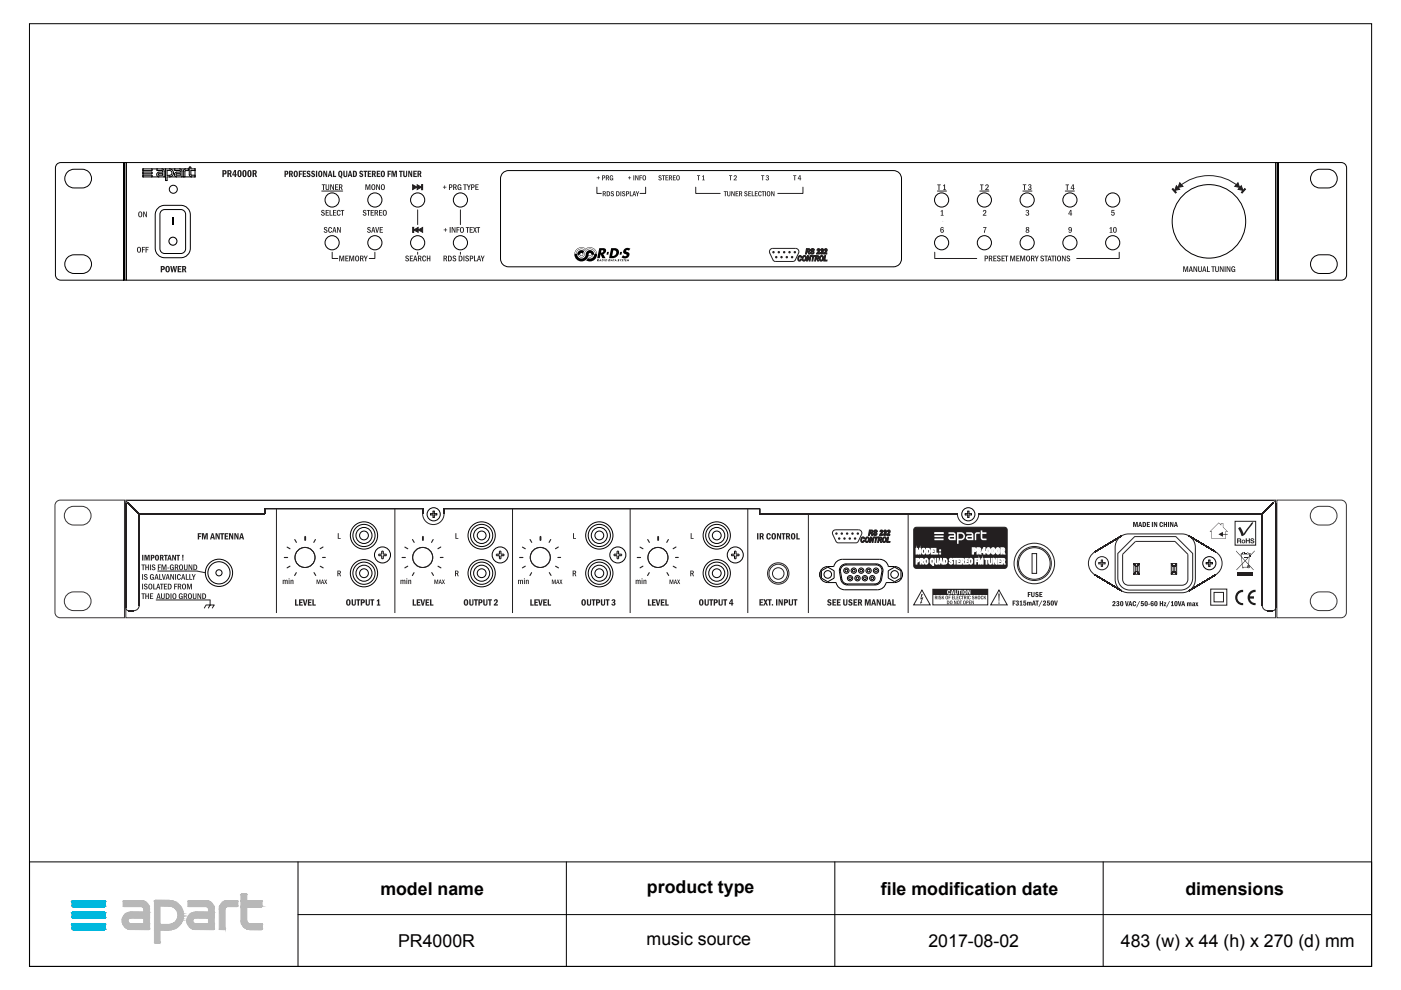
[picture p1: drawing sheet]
<svg xmlns="http://www.w3.org/2000/svg" width="297mm" height="210mm" viewBox="0 0 297 210" stroke-linecap="round" stroke-linejoin="round" font-family="sans-serif">
<defs><g id="words">
<g font-size="3.8">
<text x="80.6" y="189.7">model name</text>
<text x="137.2" y="189.3">product type</text>
<text x="186.8" y="189.7">file modification date</text>
<text x="251.3" y="189.7">dimensions</text>
<text x="84.4" y="200.8">PR4000R</text>
<text x="137.1" y="200.4">music source</text>
<text x="196.8" y="200.8">2017-08-02</text>
<text x="237.7" y="200.8">483 (w) x 44 (h) x 270 (d) mm</text>
</g>
</g></defs>
<!-- layer: Layer 1 -->
<path d="M6.3 182.7h284.5v22.2h-284.5zM63.2 193.9h227.6M63.2 182.7v22.2M120.1 182.7v22.2M177 182.7v22.2M233.9 182.7v22.2" fill="none" stroke="#000" stroke-width=".21"/>
<path d="M15.2 191.2h7.2zM15.2 191.2h7.2M15.3 191.1l7.1 .1zM15.3 191.1h7M15.3 191.1h7zM15.3 191h7M15.3 191l7 .1zM15.3 191h6.9zM15.4 191h6.8zM15.5 191h6.6zM15.5 191h6.7zM22.2 191h-6.8" fill="none" stroke="#00b8de" stroke-width=".21"/>
<path d="M15.2 191.2l7.2 .8h-7.2z" fill="#00b8de"/>
<path d="M15.2 191.2l7.2 .8h-7.2z" fill="none" stroke="#00b8de" stroke-width=".21"/>
<path d="M15.2 191.2h7.2v.8z" fill="#00b8de"/>
<g fill="none" stroke="#00b8de" stroke-width=".21">
<path d="M15.2 191.2h7.2v.8zM15.2 192h7.2zM15.2 192l7.1 .1zM15.2 193.6l7.2 .1zM15.2 192h7.2M15.2 192.1h7.2M15.2 193.6h7.2M15.3 192.1h7zM15.3 193.6h7.1zM15.3 192.1h7M15.3 193.5h7M15.3 192.1l7 .1z"/>
<path d="M15.3 193.5l7 .1zM15.3 192.2h6.9zM15.3 192.2h7zM15.3 193.5h7zM15.3 192.2h6.9M15.3 193.5h6.9zM15.4 193.4h6.8M15.4 192.2l6.8 .1zM15.4 192.2h6.8zM15.4 193.4l6.8 .1zM15.4 193.4h6.8zM15.4 192.3h6.7z"/>
<path d="M15.4 192.3h6.8zM15.5 193.4h6.6zM15.5 192.3h6.6zM15.5 193.4h6.7zM22.3 192.2h-7"/>
</g>
<path d="M15.2 193.7l7.2 .7h-7.2z" fill="#00b8de"/>
<path d="M15.2 193.7l7.2 .7h-7.2z" fill="none" stroke="#00b8de" stroke-width=".21"/>
<path d="M15.2 193.7h7.2v.7z" fill="#00b8de"/>
<g fill="none" stroke="#00b8de" stroke-width=".21">
<path d="M15.2 193.7h7.2v.7zM15.2 194.4l7.2 .1zM15.2 194.5h7.1zM15.2 194.5h7.2zM15.2 196l7.2 .1zM15.2 194.4h7.2M15.2 194.5h7.2M15.2 196h7.2M15.2 196.1h7.2M15.3 194.5l7 .1zM15.3 194.5h7zM15.3 196h7.1z"/>
<path d="M15.3 194.6h7M15.3 196h7M15.3 195.9h7M15.3 194.6h7zM15.3 195.9l7 .1zM15.3 194.6h6.9zM15.3 195.9h7zM15.3 194.6l6.9 .1zM15.3 195.9h6.9M15.3 195.9h6.9zM15.4 194.7h6.8zM15.4 195.8l6.8 .1z"/>
<path d="M15.4 195.8h6.8zM15.4 195.8h6.8M15.4 194.7h6.7zM15.5 195.8h6.6zM15.5 194.7h6.6zM15.5 195.8h6.7zM22.2 194.7h-6.8M22.3 194.6h-7"/>
</g>
<path d="M15.2 196.1l7.2 .7h-7.2z" fill="#00b8de"/>
<path d="M15.2 196.1l7.2 .7h-7.2z" fill="none" stroke="#00b8de" stroke-width=".21"/>
<path d="M15.2 196.1h7.2v.7z" fill="#00b8de"/>
<g fill="none" stroke="#00b8de" stroke-width=".21">
<path d="M15.2 196.1h7.2v.7zM15.2 196.8l7.2 .1zM15.2 196.9h7.1zM15.2 196.9h7.2zM15.2 196.9h7.2M15.3 196.9l7 .1zM15.3 196.9h7zM15.3 197h7M15.3 197h7zM15.3 197l7 .1M15.3 197l6.9 .1zM15.3 197.1h6.9z"/>
<path d="M15.4 197.1h6.8zM15.4 197.1h6.7zM15.5 197.1h6.6zM22.2 197.1h-6.8"/>
</g>
<path d="M51.2 189.6h1z" fill="#b8b8b8"/>
<path d="M51.2 189.6h1z" fill="none" stroke="#b8b8b8" stroke-width=".21"/>
<path d="M51.2 189.6h1z" fill="#b8b8b8"/>
<path d="M51.2 189.6h1h-1" fill="none" stroke="#b8b8b8" stroke-width=".21"/>
<path d="M51.2 189.6h1z" fill="#b8b8b8"/>
<path d="M51.2 189.6h1h-1" fill="none" stroke="#b8b8b8" stroke-width=".21"/>
<path d="M51.2 189.6h1z" fill="#b8b8b8"/>
<path d="M51.2 189.6h1z" fill="none" stroke="#b8b8b8" stroke-width=".21"/>
<path d="M51.2 189.6h1z" fill="#b8b8b8"/>
<path d="M51.2 189.6h1z" fill="none" stroke="#b8b8b8" stroke-width=".21"/>
<path d="M51.2 189.6h1z" fill="#b8b8b8"/>
<path d="M51.2 189.6h1h-1" fill="none" stroke="#b8b8b8" stroke-width=".21"/>
<path d="M51.2 189.6h1.1z" fill="#b8b8b8"/>
<path d="M51.2 189.6h1.1h-1.1" fill="none" stroke="#b8b8b8" stroke-width=".21"/>
<path d="M51.2 189.6h1.1z" fill="#b8b8b8"/>
<path d="M51.2 189.6h1.1z" fill="none" stroke="#b8b8b8" stroke-width=".21"/>
<path d="M51.1 189.6h1.2z" fill="#b8b8b8"/>
<path d="M51.2 189.6h1.1z" fill="none" stroke="#b8b8b8" stroke-width=".21"/>
<path d="M51.2 189.6h1.1z" fill="#b8b8b8"/>
<path d="M51.2 189.6h1.1z" fill="none" stroke="#b8b8b8" stroke-width=".21"/>
<path d="M51.1 189.6h1.2z" fill="#b8b8b8"/>
<path d="M51.1 189.6h1.2h-1.2" fill="none" stroke="#b8b8b8" stroke-width=".21"/>
<path d="M51.1 189.6h1.2z" fill="#b8b8b8"/>
<path d="M51.1 189.6h1.2z" fill="none" stroke="#b8b8b8" stroke-width=".21"/>
<path d="M51.1 189.6h1.2z" fill="#b8b8b8"/>
<path d="M51.1 189.6h1.2z" fill="none" stroke="#b8b8b8" stroke-width=".21"/>
<path d="M51.1 189.6h1.2z" fill="#b8b8b8"/>
<path d="M51.1 189.6h1.2h-1.2" fill="none" stroke="#b8b8b8" stroke-width=".21"/>
<path d="M51.1 189.6h1.2z" fill="#b8b8b8"/>
<path d="M51.1 189.6h1.2z" fill="none" stroke="#b8b8b8" stroke-width=".21"/>
<path d="M51.1 189.6h1.2z" fill="#b8b8b8"/>
<path d="M51.1 189.6h1.2z" fill="none" stroke="#b8b8b8" stroke-width=".21"/>
<path d="M51.1 189.6h1.2z" fill="#b8b8b8"/>
<path d="M51.1 189.6h1.2h-1.2" fill="none" stroke="#b8b8b8" stroke-width=".21"/>
<path d="M51.1 189.6h1.2z" fill="#b8b8b8"/>
<path d="M51.1 189.6h1.2h-1.2" fill="none" stroke="#b8b8b8" stroke-width=".21"/>
<path d="M51.1 189.6h1.2z" fill="#b8b8b8"/>
<path d="M51.1 189.6h1.2z" fill="none" stroke="#b8b8b8" stroke-width=".21"/>
<path d="M51.1 189.6h1.2z" fill="#b8b8b8"/>
<path d="M51.1 189.6h1.2z" fill="none" stroke="#b8b8b8" stroke-width=".21"/>
<path d="M51.1 189.6h1.2z" fill="#b8b8b8"/>
<path d="M51.1 189.6h1.2h-1.2" fill="none" stroke="#b8b8b8" stroke-width=".21"/>
<path d="M51.1 189.6h1.2z" fill="#b8b8b8"/>
<path d="M51.1 189.6h1.2z" fill="none" stroke="#b8b8b8" stroke-width=".21"/>
<path d="M51.1 189.6h1.2z" fill="#b8b8b8"/>
<path d="M51.1 189.6h1.2z" fill="none" stroke="#b8b8b8" stroke-width=".21"/>
<path d="M51.1 189.6h1.2z" fill="#b8b8b8"/>
<path d="M51.1 189.6h1.2z" fill="none" stroke="#b8b8b8" stroke-width=".21"/>
<path d="M51.1 189.6h1.2z" fill="#b8b8b8"/>
<path d="M51.1 189.6h1.2h-1.2" fill="none" stroke="#b8b8b8" stroke-width=".21"/>
<path d="M51.1 189.6h1.2z" fill="#b8b8b8"/>
<path d="M51.1 189.6h1.2h-1.2" fill="none" stroke="#b8b8b8" stroke-width=".21"/>
<path d="M51.1 189.6l1.2 .1z" fill="#b8b8b8"/>
<path d="M51.1 189.6l1.2 .1z" fill="none" stroke="#b8b8b8" stroke-width=".21"/>
<path d="M51.1 189.6l1.2 .1z" fill="#b8b8b8"/>
<path d="M51.1 189.6l1.2 .1z" fill="none" stroke="#b8b8b8" stroke-width=".21"/>
<path d="M51.1 189.7h1.2z" fill="#b8b8b8"/>
<path d="M51.1 189.7h1.2h-1.2" fill="none" stroke="#b8b8b8" stroke-width=".21"/>
<path d="M51.1 189.7h1.2z" fill="#b8b8b8"/>
<path d="M51.1 189.7h1.2h-1.2" fill="none" stroke="#b8b8b8" stroke-width=".21"/>
<path d="M51.1 189.7h1.2z" fill="#b8b8b8"/>
<path d="M51.1 189.7h1.2z" fill="none" stroke="#b8b8b8" stroke-width=".21"/>
<path d="M51.1 189.7h1.2z" fill="#b8b8b8"/>
<g fill="none" stroke="#b8b8b8" stroke-width=".21">
<path d="M26.2 191h3.8zM26.2 191h3.8M32.8 190.9l3.4 .1zM32.8 190.9h3.2zM32.9 190.9h3zM32.9 190.9h3.1zM36.2 190.9h-3.4M40 191h3.7zM40 191h3.7M48.2 191h2.1M48.2 191h2.1h-2.1M48.2 191h2.1z"/>
<path d="M51.1 189.7h1.2z"/>
</g>
<path d="M51.1 189.7l1.2 1.3h-1.2z" fill="#b8b8b8"/>
<path d="M51.1 189.7l1.2 1.3h-1.2z" fill="none" stroke="#b8b8b8" stroke-width=".21"/>
<path d="M51.1 189.7h1.2v1.3z" fill="#b8b8b8"/>
<g fill="none" stroke="#b8b8b8" stroke-width=".21">
<path d="M26.1 191h4.4M26.1 191.1h4.5M26.1 191.2h4.8M26.1 191.4h5.1M26.1 192.1h5.5M26.1 191l4.4 .1zM26.1 191.1h4.5zM26.1 191.1l4.8 .2h-4.8zM26.1 191.3l5.1 .2h-5.1zM26.1 191.3h4.8l.3 .2zM26.1 191.5l5.3 .2h-5.3zM26.1 191.5h5.1l.2 .2z"/>
<path d="M26.1 191.7l5.4 .3h-5.4zM26.1 191.7h5.3l.1 .3zM26.1 192l5.5 .1zM26.1 192.1h5.5zM26.1 191h4.3zM26.2 191h4.1M26.2 191h4.1zM26.2 191h4.1h-4.1M26.2 191h3.9zM26.2 191h3.8zM32.7 191h3.8M32.7 191h3.9"/>
<path d="M32.7 191.1h4.2M32.7 191.2h4.7M32.7 192h5.5M32.7 191h3.9zM32.7 191l4.2 .1zM32.7 191.1l4.7 .2h-4.7zM32.7 191.1h4.2l.5 .2zM32.7 191.3l5.1 .3h-5.1zM32.7 191.3h4.7l.4 .3zM32.7 191.6l5.4 .4h-5.4zM32.7 191.6h5.1l.3 .4zM32.7 192l5.5 .1h-5.5z"/>
<path d="M32.7 192h5.4l.1 .1zM32.8 191h3.6zM32.8 191h3.6h-3.6M32.8 191h3.5zM39.9 191l4.4 .1zM39.9 191.1h4.4zM39.9 191.1l4.7 .2h-4.7zM39.9 191.3l5 .2h-5zM39.9 191.3h4.7l.3 .2zM39.9 191.5l5.2 .2h-5.2zM39.9 191.5h5l.2 .2zM39.9 191.7l5.4 .3h-5.4z"/>
<path d="M39.9 191.7h5.2l.2 .3zM39.9 192l5.4 .1zM39.9 192.1h5.4zM39.9 191h4.4M39.9 191.1h4.4M39.9 191.2h4.7M39.9 191.4h5M39.9 192.1h5.4M39.9 191h4.2zM39.9 191h4.1zM39.9 191h4.1M39.9 191h4z"/>
<path d="M39.9 191h3.9zM40 191h3.8zM46.6 192.1h3.8M46.6 192.1h3.8zM46.7 192l3.7 .1zM46.8 191.7l3.6 .3h-3.7zM46.8 191.7h3.6v.3zM47 191.5l.3-.2 3.1 .2zM47 191.5l3.4 .2h-3.6zM47 191.5h3.4v.2zM47.3 191.3h3.1v.2zM47.3 191.2h3.1"/>
<path d="M47.3 191.3l.3-.2 2.8 .2zM47.6 191.1h2.8zM47.6 191.1h2.8v.2zM47.6 191.1h2.8M47.7 191h2.7M47.7 191.1h2.7zM47.7 191h2.7zM47.7 191l2.7 .1zM47.8 191h2.6h-2.6M47.8 191h2.6zM47.9 191h2.5zM47.9 191h2.5h-2.5"/>
<path d="M48 191h2.4zM48.1 191h2.2zM48.1 191h2.3zM48.2 191h2.1zM50.4 191h-2.5M50.4 192.1h-3.8M50.4 191.4h-3.4M51.1 189.7h1.2v1.3zM51.1 191h4.4h-4.4M51.1 191h4.4zM51.1 191h4.5zM51.1 191l4.5 .1z"/>
<path d="M51.1 191h4.4M51.1 191h4.5M51.1 191.1h4.5"/>
</g>
<path d="M26.1 191.9h5.4M32.7 191.5h5.1M39.9 191.9h5.4M46.7 191.9h3.7" fill="none" stroke="#b8b8b8" stroke-width=".3"/>
<path d="M26.1 191.6h5.3M39.9 191.6h5.2M46.8 191.6h3.6" fill="none" stroke="#b8b8b8" stroke-width=".25"/>
<path d="M32.7 191.8h5.4" fill="none" stroke="#b8b8b8" stroke-width=".34"/>
<path d="M51.1 191.1l4.5 1h-4.5z" fill="#b8b8b8"/>
<path d="M51.1 191.1l4.5 1h-4.5z" fill="none" stroke="#b8b8b8" stroke-width=".21"/>
<path d="M51.1 191.1h4.5v1z" fill="#b8b8b8"/>
<g fill="none" stroke="#b8b8b8" stroke-width=".21">
<path d="M26.1 192.1h5.5M26.1 192.1h5.5zM26.2 192.2h5.4zM26.2 192.2h5.4h-5.4M26.2 192.2h5.4M35.9 192.1l2.4 .1zM38.3 192.1h-2.4M39.9 192.1h5.4zM39.9 192.1h5.4M39.9 192.2h5.4h-5.4M39.9 192.2h5.4M39.9 192.2h5.4z"/>
<path d="M46.6 192.2h3.7h-3.7M46.6 192.2h3.8zM46.6 192.2h3.7zM46.6 192.1h3.8zM46.6 192.1h3.8M50.4 192.2h-3.8M50.4 192.1l-3.8 .1M51.1 191.1h4.5v1zM51.1 192.1h4.5zM51.1 192.2h4.4zM51.1 192.2h4.4h-4.4M51.1 192.1h4.5"/>
<path d="M51.1 192.2h4.4M55.6 192.2h-4.5"/>
</g>
<path d="M46.6 192.2h1.5z" fill="#b8b8b8"/>
<path d="M46.6 192.2h1.5z" fill="none" stroke="#b8b8b8" stroke-width=".21"/>
<path d="M46.6 192.2h1.6z" fill="#b8b8b8"/>
<path d="M46.6 192.2h1.6z" fill="none" stroke="#b8b8b8" stroke-width=".21"/>
<path d="M43.7 192.2h1.6z" fill="#b8b8b8"/>
<path d="M43.7 192.2h1.6z" fill="none" stroke="#b8b8b8" stroke-width=".21"/>
<path d="M43.7 192.2h1.6z" fill="#b8b8b8"/>
<path d="M43.7 192.2h1.6z" fill="none" stroke="#b8b8b8" stroke-width=".21"/>
<path d="M30 192.2h1.6z" fill="#b8b8b8"/>
<path d="M30 192.2h1.6z" fill="none" stroke="#b8b8b8" stroke-width=".21"/>
<path d="M30 192.2h1.6z" fill="#b8b8b8"/>
<path d="M30 192.2h1.6zM51.1 192.2h4.4zM51.1 192.2h4.4h-4.4M55.5 192.2h-4.4" fill="none" stroke="#b8b8b8" stroke-width=".21"/>
<path d="M46.6 192.2l1.4 .1z" fill="#b8b8b8"/>
<path d="M46.6 192.2l1.4 .1z" fill="none" stroke="#b8b8b8" stroke-width=".21"/>
<path d="M46.6 192.2h1.5z" fill="#b8b8b8"/>
<path d="M46.6 192.2h1.5z" fill="none" stroke="#b8b8b8" stroke-width=".21"/>
<path d="M43.8 192.2l1.6 .1z" fill="#b8b8b8"/>
<path d="M43.8 192.2l1.6 .1z" fill="none" stroke="#b8b8b8" stroke-width=".21"/>
<path d="M43.8 192.2l1.6 .1z" fill="#b8b8b8"/>
<path d="M43.8 192.2l1.6 .1z" fill="none" stroke="#b8b8b8" stroke-width=".21"/>
<path d="M30.1 192.2l1.5 .1z" fill="#b8b8b8"/>
<path d="M30.1 192.2l1.5 .1z" fill="none" stroke="#b8b8b8" stroke-width=".21"/>
<path d="M30.1 192.2l1.5 .1z" fill="#b8b8b8"/>
<path d="M30.1 192.2l1.5 .1zM36.3 192.2l2.1 .1h-1.8zM36.3 192.2h2l.1 .1zM38.4 192.2h-2.1" fill="none" stroke="#b8b8b8" stroke-width=".21"/>
<path d="M46.6 192.3h1.3z" fill="#b8b8b8"/>
<path d="M46.6 192.3h1.3z" fill="none" stroke="#b8b8b8" stroke-width=".21"/>
<path d="M46.6 192.3h1.4z" fill="#b8b8b8"/>
<path d="M46.6 192.3h1.4z" fill="none" stroke="#b8b8b8" stroke-width=".21"/>
<path d="M43.9 192.3h1.5z" fill="#b8b8b8"/>
<path d="M43.9 192.3h1.5z" fill="none" stroke="#b8b8b8" stroke-width=".21"/>
<path d="M43.9 192.3h1.5z" fill="#b8b8b8"/>
<path d="M43.9 192.3h1.5z" fill="none" stroke="#b8b8b8" stroke-width=".21"/>
<path d="M30.2 192.3h1.4z" fill="#b8b8b8"/>
<path d="M30.2 192.3h1.4z" fill="none" stroke="#b8b8b8" stroke-width=".21"/>
<path d="M30.2 192.3h1.4z" fill="#b8b8b8"/>
<path d="M30.2 192.3h1.4z" fill="none" stroke="#b8b8b8" stroke-width=".21"/>
<path d="M46.5 192.3l1.4 .1z" fill="#b8b8b8"/>
<path d="M46.5 192.3l1.4 .1z" fill="none" stroke="#b8b8b8" stroke-width=".21"/>
<path d="M46.5 192.3h1.4z" fill="#b8b8b8"/>
<path d="M46.5 192.3h1.4z" fill="none" stroke="#b8b8b8" stroke-width=".21"/>
<path d="M44 192.3l1.4 .1z" fill="#b8b8b8"/>
<path d="M44 192.3l1.4 .1z" fill="none" stroke="#b8b8b8" stroke-width=".21"/>
<path d="M44 192.3l1.4 .1z" fill="#b8b8b8"/>
<path d="M44 192.3l1.4 .1z" fill="none" stroke="#b8b8b8" stroke-width=".21"/>
<path d="M30.3 192.3l1.3 .1z" fill="#b8b8b8"/>
<path d="M30.3 192.3l1.3 .1z" fill="none" stroke="#b8b8b8" stroke-width=".21"/>
<path d="M30.3 192.3l1.3 .1z" fill="#b8b8b8"/>
<path d="M30.3 192.3l1.3 .1z" fill="none" stroke="#b8b8b8" stroke-width=".21"/>
<path d="M36.6 192.3l1.8 .1z" fill="#b8b8b8"/>
<path d="M36.6 192.3l1.8 .1z" fill="none" stroke="#b8b8b8" stroke-width=".21"/>
<path d="M36.6 192.3l1.8 .1z" fill="#b8b8b8"/>
<path d="M36.6 192.3l1.8 .1z" fill="none" stroke="#b8b8b8" stroke-width=".21"/>
<path d="M46.5 192.4h1.4z" fill="#b8b8b8"/>
<path d="M46.5 192.4h1.4z" fill="none" stroke="#b8b8b8" stroke-width=".21"/>
<path d="M46.5 192.4h1.4z" fill="#b8b8b8"/>
<path d="M46.5 192.4h1.4z" fill="none" stroke="#b8b8b8" stroke-width=".21"/>
<path d="M44 192.4h1.4z" fill="#b8b8b8"/>
<path d="M44 192.4h1.4z" fill="none" stroke="#b8b8b8" stroke-width=".21"/>
<path d="M44 192.4h1.4z" fill="#b8b8b8"/>
<path d="M44 192.4h1.4z" fill="none" stroke="#b8b8b8" stroke-width=".21"/>
<path d="M30.3 192.4h1.4z" fill="#b8b8b8"/>
<path d="M30.3 192.4h1.4z" fill="none" stroke="#b8b8b8" stroke-width=".21"/>
<path d="M30.3 192.4h1.4z" fill="#b8b8b8"/>
<path d="M30.3 192.4h1.4z" fill="none" stroke="#b8b8b8" stroke-width=".21"/>
<path d="M36.7 192.4l1.8 .1h-1.6z" fill="#b8b8b8"/>
<path d="M36.7 192.4l1.8 .1h-1.6z" fill="none" stroke="#b8b8b8" stroke-width=".21"/>
<path d="M36.7 192.4h1.7l.1 .1z" fill="#b8b8b8"/>
<path d="M36.7 192.4h1.7l.1 .1z" fill="none" stroke="#b8b8b8" stroke-width=".21"/>
<path d="M46.5 192.4l1.3 .1z" fill="#b8b8b8"/>
<path d="M46.5 192.4l1.3 .1z" fill="none" stroke="#b8b8b8" stroke-width=".21"/>
<path d="M46.5 192.4h1.4z" fill="#b8b8b8"/>
<path d="M46.5 192.4h1.4z" fill="none" stroke="#b8b8b8" stroke-width=".21"/>
<path d="M44.1 192.4l1.3 .1z" fill="#b8b8b8"/>
<path d="M44.1 192.4l1.3 .1z" fill="none" stroke="#b8b8b8" stroke-width=".21"/>
<path d="M44.1 192.4l1.3 .1z" fill="#b8b8b8"/>
<path d="M44.1 192.4l1.3 .1z" fill="none" stroke="#b8b8b8" stroke-width=".21"/>
<path d="M30.3 192.4l1.4 .1z" fill="#b8b8b8"/>
<path d="M30.3 192.4l1.4 .1z" fill="none" stroke="#b8b8b8" stroke-width=".21"/>
<path d="M30.3 192.4l1.4 .1z" fill="#b8b8b8"/>
<path d="M30.3 192.4l1.4 .1z" fill="none" stroke="#b8b8b8" stroke-width=".21"/>
<path d="M46.5 192.5l1.3 .1z" fill="#b8b8b8"/>
<path d="M46.5 192.5l1.3 .1z" fill="none" stroke="#b8b8b8" stroke-width=".21"/>
<path d="M46.5 192.5h1.3z" fill="#b8b8b8"/>
<path d="M46.5 192.5h1.3z" fill="none" stroke="#b8b8b8" stroke-width=".21"/>
<path d="M44.1 192.5l1.3 .1z" fill="#b8b8b8"/>
<path d="M44.1 192.5l1.3 .1z" fill="none" stroke="#b8b8b8" stroke-width=".21"/>
<path d="M44.1 192.5l1.3 .1z" fill="#b8b8b8"/>
<path d="M44.1 192.5l1.3 .1z" fill="none" stroke="#b8b8b8" stroke-width=".21"/>
<path d="M30.4 192.5l1.3 .1z" fill="#b8b8b8"/>
<path d="M30.4 192.5l1.3 .1z" fill="none" stroke="#b8b8b8" stroke-width=".21"/>
<path d="M30.4 192.5l1.3 .1z" fill="#b8b8b8"/>
<path d="M30.4 192.5l1.3 .1z" fill="none" stroke="#b8b8b8" stroke-width=".21"/>
<path d="M46.5 192.6l1.2 .1h-1.2z" fill="#b8b8b8"/>
<path d="M46.5 192.6l1.2 .1h-1.2z" fill="none" stroke="#b8b8b8" stroke-width=".21"/>
<path d="M46.5 192.6h1.3l-.1 .1z" fill="#b8b8b8"/>
<path d="M46.5 192.6h1.3z" fill="none" stroke="#b8b8b8" stroke-width=".21"/>
<path d="M44.2 192.6l1.2 .1z" fill="#b8b8b8"/>
<path d="M44.2 192.6l1.2 .1z" fill="none" stroke="#b8b8b8" stroke-width=".21"/>
<path d="M44.2 192.6l1.2 .1z" fill="#b8b8b8"/>
<path d="M44.2 192.6l1.2 .1z" fill="none" stroke="#b8b8b8" stroke-width=".21"/>
<path d="M30.4 192.6l1.3 .1z" fill="#b8b8b8"/>
<path d="M30.4 192.6l1.3 .1z" fill="none" stroke="#b8b8b8" stroke-width=".21"/>
<path d="M30.4 192.6l1.3 .1z" fill="#b8b8b8"/>
<path d="M30.4 192.6l1.3 .1z" fill="none" stroke="#b8b8b8" stroke-width=".21"/>
<path d="M46.5 192.7h1.2z" fill="#b8b8b8"/>
<path d="M46.5 192.7h1.2h-1.2" fill="none" stroke="#b8b8b8" stroke-width=".21"/>
<path d="M46.5 192.7h1.2z" fill="#b8b8b8"/>
<path d="M46.5 192.7h1.2h-1.2" fill="none" stroke="#b8b8b8" stroke-width=".21"/>
<path d="M44.2 192.7h1.2z" fill="#b8b8b8"/>
<path d="M44.2 192.7h1.2h-1.2" fill="none" stroke="#b8b8b8" stroke-width=".21"/>
<path d="M44.2 192.7h1.2z" fill="#b8b8b8"/>
<path d="M44.2 192.7h1.2h-1.2" fill="none" stroke="#b8b8b8" stroke-width=".21"/>
<path d="M30.5 192.7h1.2z" fill="#b8b8b8"/>
<path d="M30.5 192.7h1.2h-1.2" fill="none" stroke="#b8b8b8" stroke-width=".21"/>
<path d="M30.5 192.7h1.2z" fill="#b8b8b8"/>
<path d="M30.5 192.7h1.2h-1.2" fill="none" stroke="#b8b8b8" stroke-width=".21"/>
<path d="M36.9 192.5l1.7 .2h-1.4z" fill="#b8b8b8"/>
<path d="M36.9 192.5l1.7 .2h-1.4z" fill="none" stroke="#b8b8b8" stroke-width=".21"/>
<path d="M36.9 192.5h1.6l.1 .2z" fill="#b8b8b8"/>
<path d="M36.9 192.5h1.6l.1 .2z" fill="none" stroke="#b8b8b8" stroke-width=".21"/>
<path d="M37.2 192.7l1.5 .1z" fill="#b8b8b8"/>
<path d="M37.2 192.7l1.5 .1z" fill="none" stroke="#b8b8b8" stroke-width=".21"/>
<path d="M37.2 192.7l1.5 .1z" fill="#b8b8b8"/>
<path d="M37.2 192.7l1.5 .1z" fill="none" stroke="#b8b8b8" stroke-width=".21"/>
<path d="M37.3 192.8l1.4 .2h-1.3z" fill="#b8b8b8"/>
<path d="M37.3 192.8l1.4 .2h-1.3z" fill="none" stroke="#b8b8b8" stroke-width=".21"/>
<path d="M37.3 192.8h1.4v.2z" fill="#b8b8b8"/>
<path d="M37.3 192.8h1.4v.2z" fill="none" stroke="#b8b8b8" stroke-width=".21"/>
<path d="M37.4 193l1.4 .3h-1.2z" fill="#b8b8b8"/>
<path d="M37.4 193l1.4 .3h-1.2z" fill="none" stroke="#b8b8b8" stroke-width=".21"/>
<path d="M37.4 193h1.3l.1 .3z" fill="#b8b8b8"/>
<path d="M37.4 193h1.3l.1 .3z" fill="none" stroke="#b8b8b8" stroke-width=".21"/>
<path d="M37.6 193.3h1.2z" fill="#b8b8b8"/>
<path d="M37.6 193.3h1.2z" fill="none" stroke="#b8b8b8" stroke-width=".21"/>
<path d="M37.6 193.3h1.2z" fill="#b8b8b8"/>
<path d="M37.6 193.3h1.2z" fill="none" stroke="#b8b8b8" stroke-width=".21"/>
<path d="M44.2 192.7l1.2 .7h-1.2z" fill="#b8b8b8"/>
<path d="M44.2 192.7l1.2 .7h-1.2z" fill="none" stroke="#b8b8b8" stroke-width=".21"/>
<path d="M44.2 192.7h1.2v.7z" fill="#b8b8b8"/>
<path d="M44.2 192.7h1.2v.7z" fill="none" stroke="#b8b8b8" stroke-width=".21"/>
<path d="M30.5 192.7l1.2 .7h-1.2z" fill="#b8b8b8"/>
<path d="M30.5 192.7l1.2 .7h-1.2z" fill="none" stroke="#b8b8b8" stroke-width=".21"/>
<path d="M30.5 192.7h1.2v.7z" fill="#b8b8b8"/>
<g fill="none" stroke="#b8b8b8" stroke-width=".21">
<path d="M26.9 193.6h4.8zM26.9 193.5h4.8M27.2 193.5h4.5zM27.2 193.5l4.5 .1zM27.2 193.4h4.5M27.6 193.4l4.1 .1zM30.5 192.7h1.2v.7zM40.7 193.6h4.7zM40.7 193.5h4.7M41 193.4h4.4M41 193.5h4.4zM41 193.5l4.4 .1z"/>
<path d="M41.3 193.4l4.1 .1z"/>
</g>
<path d="M37.6 193.3l1.3 .4h-1.2z" fill="#b8b8b8"/>
<path d="M37.6 193.3l1.3 .4h-1.2z" fill="none" stroke="#b8b8b8" stroke-width=".21"/>
<path d="M37.6 193.3h1.2l.1 .4z" fill="#b8b8b8"/>
<path d="M26.6 193.7h5.1M26.6 193.7l.3-.1 4.8 .1zM26.9 193.6h4.8v.1zM37.6 193.3h1.2l.1 .4zM40.4 193.7h5M40.4 193.7l.3-.1 4.7 .1zM40.7 193.6h4.7v.1z" fill="none" stroke="#b8b8b8" stroke-width=".21"/>
<path d="M37.7 193.7l1.2 .1z" fill="#b8b8b8"/>
<path d="M37.7 193.7l1.2 .1z" fill="none" stroke="#b8b8b8" stroke-width=".21"/>
<path d="M37.7 193.7l1.2 .1z" fill="#b8b8b8"/>
<path d="M26.4 194l.2-.3 5.1 .3zM26.6 193.7h5.1v.3zM37.7 193.7l1.2 .1zM40.1 194l.3-.3 5 .3zM40.4 193.7h5v.3z" fill="none" stroke="#b8b8b8" stroke-width=".21"/>
<path d="M26.4 193.9h5.3M40.1 193.9h5.3" fill="none" stroke="#b8b8b8" stroke-width=".23"/>
<path d="M37.7 193.8l1.2 .2h-1.2z" fill="#b8b8b8"/>
<path d="M37.7 193.8l1.2 .2h-1.2z" fill="none" stroke="#b8b8b8" stroke-width=".21"/>
<path d="M37.7 193.8h1.2v.2z" fill="#b8b8b8"/>
<path d="M26.4 194l5.3 .3h-5.5zM26.4 194h5.3v.3zM37.7 193.8h1.2v.2zM40.1 194l5.3 .3h-5.5zM40.1 194h5.3v.3z" fill="none" stroke="#b8b8b8" stroke-width=".21"/>
<path d="M31.7 194.1h-5.5M45.4 194.1h-5.5" fill="none" stroke="#b8b8b8" stroke-width=".28"/>
<path d="M37.7 194l1.2 .3h-1.2z" fill="#b8b8b8"/>
<path d="M37.7 194l1.2 .3h-1.2z" fill="none" stroke="#b8b8b8" stroke-width=".21"/>
<path d="M37.7 194h1.2v.3z" fill="#b8b8b8"/>
<path d="M37.7 194h1.2v.3z" fill="none" stroke="#b8b8b8" stroke-width=".21"/>
<path d="M37.7 194.3l1.2 .1h-1.2z" fill="#b8b8b8"/>
<path d="M37.7 194.3l1.2 .1h-1.2z" fill="none" stroke="#b8b8b8" stroke-width=".21"/>
<path d="M37.7 194.3h1.2v.1z" fill="#b8b8b8"/>
<path d="M26 194.6h5.7zM26.2 194.3l5.5 .3h-5.7zM26.2 194.3h5.5v.3zM31.7 194.6h-5.7M37.7 194.3h1.2v.1zM39.7 194.6h5.7M39.8 194.6h5.6zM39.9 194.3l5.5 .3h-5.6zM39.9 194.3h5.5v.3z" fill="none" stroke="#b8b8b8" stroke-width=".21"/>
<path d="M26 194.4h5.7M39.8 194.4h5.6" fill="none" stroke="#b8b8b8" stroke-width=".3"/>
<path d="M39.7 194.6l1.6 .1z" fill="#b8b8b8"/>
<path d="M39.7 194.6l1.6 .1z" fill="none" stroke="#b8b8b8" stroke-width=".21"/>
<path d="M39.7 194.6h1.7z" fill="#b8b8b8"/>
<path d="M39.7 194.6h1.7z" fill="none" stroke="#b8b8b8" stroke-width=".21"/>
<path d="M26 194.6l1.5 .1z" fill="#b8b8b8"/>
<path d="M26 194.6l1.5 .1z" fill="none" stroke="#b8b8b8" stroke-width=".21"/>
<path d="M26 194.6h1.6z" fill="#b8b8b8"/>
<path d="M26 194.6h1.6z" fill="none" stroke="#b8b8b8" stroke-width=".21"/>
<path d="M39.7 194.7h1.5z" fill="#b8b8b8"/>
<path d="M39.7 194.7h1.5z" fill="none" stroke="#b8b8b8" stroke-width=".21"/>
<path d="M39.7 194.7h1.6z" fill="#b8b8b8"/>
<path d="M39.7 194.7h1.6z" fill="none" stroke="#b8b8b8" stroke-width=".21"/>
<path d="M26 194.7h1.4z" fill="#b8b8b8"/>
<path d="M26 194.7h1.4z" fill="none" stroke="#b8b8b8" stroke-width=".21"/>
<path d="M26 194.7h1.5z" fill="#b8b8b8"/>
<path d="M26 194.7h1.5z" fill="none" stroke="#b8b8b8" stroke-width=".21"/>
<path d="M37.7 194.4l1.1 .4h-1.2z" fill="#b8b8b8"/>
<path d="M37.7 194.4l1.1 .4h-1.2z" fill="none" stroke="#b8b8b8" stroke-width=".21"/>
<path d="M37.7 194.4h1.2l-.1 .4z" fill="#b8b8b8"/>
<path d="M37.7 194.4h1.2l-.1 .4z" fill="none" stroke="#b8b8b8" stroke-width=".21"/>
<path d="M39.7 194.7l1.4 .1z" fill="#b8b8b8"/>
<path d="M39.7 194.7l1.4 .1z" fill="none" stroke="#b8b8b8" stroke-width=".21"/>
<path d="M39.7 194.7h1.5z" fill="#b8b8b8"/>
<path d="M39.7 194.7h1.5z" fill="none" stroke="#b8b8b8" stroke-width=".21"/>
<path d="M26 194.7l1.3 .1z" fill="#b8b8b8"/>
<path d="M26 194.7l1.3 .1z" fill="none" stroke="#b8b8b8" stroke-width=".21"/>
<path d="M26 194.7h1.4z" fill="#b8b8b8"/>
<path d="M26 194.7h1.4z" fill="none" stroke="#b8b8b8" stroke-width=".21"/>
<path d="M37.6 194.8h1.2z" fill="#b8b8b8"/>
<path d="M37.6 194.8h1.2z" fill="none" stroke="#b8b8b8" stroke-width=".21"/>
<path d="M37.6 194.8h1.2z" fill="#b8b8b8"/>
<path d="M37.6 194.8h1.2z" fill="none" stroke="#b8b8b8" stroke-width=".21"/>
<path d="M39.7 194.8l1.3 .1z" fill="#b8b8b8"/>
<path d="M39.7 194.8l1.3 .1z" fill="none" stroke="#b8b8b8" stroke-width=".21"/>
<path d="M39.7 194.8h1.4z" fill="#b8b8b8"/>
<path d="M39.7 194.8h1.4z" fill="none" stroke="#b8b8b8" stroke-width=".21"/>
<path d="M26 194.8l1.2 .1z" fill="#b8b8b8"/>
<path d="M26 194.8l1.2 .1z" fill="none" stroke="#b8b8b8" stroke-width=".21"/>
<path d="M26 194.8h1.3z" fill="#b8b8b8"/>
<path d="M26 194.8h1.3z" fill="none" stroke="#b8b8b8" stroke-width=".21"/>
<path d="M39.6 194.9h1.4z" fill="#b8b8b8"/>
<path d="M39.6 194.9h1.4z" fill="none" stroke="#b8b8b8" stroke-width=".21"/>
<path d="M39.6 194.9h1.4z" fill="#b8b8b8"/>
<path d="M39.6 194.9h1.4z" fill="none" stroke="#b8b8b8" stroke-width=".21"/>
<path d="M25.9 194.9h1.3z" fill="#b8b8b8"/>
<path d="M25.9 194.9h1.3z" fill="none" stroke="#b8b8b8" stroke-width=".21"/>
<path d="M25.9 194.9h1.3z" fill="#b8b8b8"/>
<path d="M25.9 194.9h1.3z" fill="none" stroke="#b8b8b8" stroke-width=".21"/>
<path d="M39.6 194.9l1.3 .1z" fill="#b8b8b8"/>
<path d="M39.6 194.9l1.3 .1z" fill="none" stroke="#b8b8b8" stroke-width=".21"/>
<path d="M39.6 194.9h1.4z" fill="#b8b8b8"/>
<path d="M39.6 194.9h1.4z" fill="none" stroke="#b8b8b8" stroke-width=".21"/>
<path d="M25.9 194.9l1.3 .1z" fill="#b8b8b8"/>
<path d="M25.9 194.9l1.3 .1z" fill="none" stroke="#b8b8b8" stroke-width=".21"/>
<path d="M25.9 194.9h1.3z" fill="#b8b8b8"/>
<path d="M25.9 194.9h1.3z" fill="none" stroke="#b8b8b8" stroke-width=".21"/>
<path d="M39.6 195l1.3 .1h-1.3z" fill="#b8b8b8"/>
<path d="M39.6 195l1.3 .1h-1.3z" fill="none" stroke="#b8b8b8" stroke-width=".21"/>
<path d="M39.6 195h1.3z" fill="#b8b8b8"/>
<path d="M39.6 195h1.3z" fill="none" stroke="#b8b8b8" stroke-width=".21"/>
<path d="M25.9 195l1.2 .1z" fill="#b8b8b8"/>
<path d="M25.9 195l1.2 .1z" fill="none" stroke="#b8b8b8" stroke-width=".21"/>
<path d="M25.9 195h1.3z" fill="#b8b8b8"/>
<path d="M25.9 195h1.3z" fill="none" stroke="#b8b8b8" stroke-width=".21"/>
<path d="M37.6 194.8l1.1 .3h-1.3z" fill="#b8b8b8"/>
<path d="M37.6 194.8l1.1 .3h-1.3z" fill="none" stroke="#b8b8b8" stroke-width=".21"/>
<path d="M37.6 194.8h1.2l-.1 .3z" fill="#b8b8b8"/>
<path d="M37.6 194.8h1.2l-.1 .3z" fill="none" stroke="#b8b8b8" stroke-width=".21"/>
<path d="M39.6 195.1l1.3 .1z" fill="#b8b8b8"/>
<path d="M39.6 195.1l1.3 .1z" fill="none" stroke="#b8b8b8" stroke-width=".21"/>
<path d="M39.6 195.1h1.3z" fill="#b8b8b8"/>
<path d="M39.6 195.1h1.3z" fill="none" stroke="#b8b8b8" stroke-width=".21"/>
<path d="M25.9 195.1l1.2 .1h-1.2z" fill="#b8b8b8"/>
<path d="M25.9 195.1l1.2 .1h-1.2z" fill="none" stroke="#b8b8b8" stroke-width=".21"/>
<path d="M25.9 195.1h1.2z" fill="#b8b8b8"/>
<path d="M25.9 195.1h1.2z" fill="none" stroke="#b8b8b8" stroke-width=".21"/>
<path d="M39.6 195.2h1.3z" fill="#b8b8b8"/>
<path d="M39.6 195.2h1.3z" fill="none" stroke="#b8b8b8" stroke-width=".21"/>
<path d="M39.6 195.2h1.3z" fill="#b8b8b8"/>
<path d="M39.6 195.2h1.3z" fill="none" stroke="#b8b8b8" stroke-width=".21"/>
<path d="M25.9 195.2h1.2z" fill="#b8b8b8"/>
<path d="M25.9 195.2h1.2z" fill="none" stroke="#b8b8b8" stroke-width=".21"/>
<path d="M25.9 195.2h1.2z" fill="#b8b8b8"/>
<path d="M25.9 195.2h1.2z" fill="none" stroke="#b8b8b8" stroke-width=".21"/>
<path d="M51.1 192.2l1.2 3.1h-1.2z" fill="#b8b8b8"/>
<path d="M51.1 192.2l1.2 3.1h-1.2z" fill="none" stroke="#b8b8b8" stroke-width=".21"/>
<path d="M51.1 192.2h1.2v3.1z" fill="#b8b8b8"/>
<path d="M51.1 192.2h1.2v3.1z" fill="none" stroke="#b8b8b8" stroke-width=".21"/>
<path d="M51.1 195.3h1.2z" fill="#b8b8b8"/>
<path d="M51.1 195.3h1.2h-1.2" fill="none" stroke="#b8b8b8" stroke-width=".21"/>
<path d="M51.1 195.3h1.2z" fill="#b8b8b8"/>
<path d="M51.1 195.3h1.2h-1.2" fill="none" stroke="#b8b8b8" stroke-width=".21"/>
<path d="M37.4 195.1l1.3 .2h-1.4z" fill="#b8b8b8"/>
<path d="M37.4 195.1l1.3 .2h-1.4z" fill="none" stroke="#b8b8b8" stroke-width=".21"/>
<path d="M37.4 195.1h1.3v.2z" fill="#b8b8b8"/>
<path d="M37.4 195.1h1.3v.2z" fill="none" stroke="#b8b8b8" stroke-width=".21"/>
<path d="M39.6 195.2l1.3 .1z" fill="#b8b8b8"/>
<path d="M39.6 195.2l1.3 .1z" fill="none" stroke="#b8b8b8" stroke-width=".21"/>
<path d="M39.6 195.2l1.3 .1z" fill="#b8b8b8"/>
<path d="M39.6 195.2l1.3 .1z" fill="none" stroke="#b8b8b8" stroke-width=".21"/>
<path d="M25.9 195.2l1.2 .1z" fill="#b8b8b8"/>
<path d="M25.9 195.2l1.2 .1z" fill="none" stroke="#b8b8b8" stroke-width=".21"/>
<path d="M25.9 195.2l1.2 .1z" fill="#b8b8b8"/>
<path d="M25.9 195.2l1.2 .1z" fill="none" stroke="#b8b8b8" stroke-width=".21"/>
<path d="M51.1 195.3l1.2 .1z" fill="#b8b8b8"/>
<path d="M51.1 195.3l1.2 .1z" fill="none" stroke="#b8b8b8" stroke-width=".21"/>
<path d="M51.1 195.3l1.2 .1z" fill="#b8b8b8"/>
<path d="M51.1 195.3l1.2 .1z" fill="none" stroke="#b8b8b8" stroke-width=".21"/>
<path d="M37.3 195.3l1.3 .1h-1.4z" fill="#b8b8b8"/>
<path d="M37.3 195.3l1.3 .1h-1.4z" fill="none" stroke="#b8b8b8" stroke-width=".21"/>
<path d="M37.3 195.3h1.4z" fill="#b8b8b8"/>
<path d="M37.3 195.3h1.4z" fill="none" stroke="#b8b8b8" stroke-width=".21"/>
<path d="M39.6 195.3l1.3 .1z" fill="#b8b8b8"/>
<path d="M39.6 195.3l1.3 .1z" fill="none" stroke="#b8b8b8" stroke-width=".21"/>
<path d="M39.6 195.3l1.3 .1z" fill="#b8b8b8"/>
<path d="M39.6 195.3l1.3 .1z" fill="none" stroke="#b8b8b8" stroke-width=".21"/>
<path d="M25.9 195.3l1.2 .1z" fill="#b8b8b8"/>
<path d="M25.9 195.3l1.2 .1z" fill="none" stroke="#b8b8b8" stroke-width=".21"/>
<path d="M25.9 195.3l1.2 .1z" fill="#b8b8b8"/>
<path d="M25.9 195.3l1.2 .1z" fill="none" stroke="#b8b8b8" stroke-width=".21"/>
<path d="M51.1 195.4l1.3 .1z" fill="#b8b8b8"/>
<path d="M51.1 195.4l1.3 .1z" fill="none" stroke="#b8b8b8" stroke-width=".21"/>
<path d="M51.1 195.4l1.3 .1z" fill="#b8b8b8"/>
<path d="M51.1 195.4l1.3 .1z" fill="none" stroke="#b8b8b8" stroke-width=".21"/>
<path d="M39.6 195.4l1.3 .1z" fill="#b8b8b8"/>
<path d="M39.6 195.4l1.3 .1z" fill="none" stroke="#b8b8b8" stroke-width=".21"/>
<path d="M39.6 195.4l1.3 .1z" fill="#b8b8b8"/>
<path d="M39.6 195.4l1.3 .1z" fill="none" stroke="#b8b8b8" stroke-width=".21"/>
<path d="M25.9 195.4l1.3 .1z" fill="#b8b8b8"/>
<path d="M25.9 195.4l1.3 .1z" fill="none" stroke="#b8b8b8" stroke-width=".21"/>
<path d="M25.9 195.4l1.3 .1z" fill="#b8b8b8"/>
<path d="M25.9 195.4l1.3 .1z" fill="none" stroke="#b8b8b8" stroke-width=".21"/>
<path d="M51.1 195.5h1.3z" fill="#b8b8b8"/>
<path d="M51.1 195.5h1.3z" fill="none" stroke="#b8b8b8" stroke-width=".21"/>
<path d="M51.1 195.5h1.3z" fill="#b8b8b8"/>
<path d="M51.1 195.5h1.3z" fill="none" stroke="#b8b8b8" stroke-width=".21"/>
<path d="M39.6 195.5l1.4 .1z" fill="#b8b8b8"/>
<path d="M39.6 195.5l1.4 .1z" fill="none" stroke="#b8b8b8" stroke-width=".21"/>
<path d="M39.6 195.5l1.4 .1z" fill="#b8b8b8"/>
<path d="M39.6 195.5l1.4 .1z" fill="none" stroke="#b8b8b8" stroke-width=".21"/>
<path d="M25.9 195.5l1.3 .1z" fill="#b8b8b8"/>
<path d="M25.9 195.5l1.3 .1z" fill="none" stroke="#b8b8b8" stroke-width=".21"/>
<path d="M25.9 195.5l1.3 .1z" fill="#b8b8b8"/>
<path d="M25.9 195.5l1.3 .1z" fill="none" stroke="#b8b8b8" stroke-width=".21"/>
<path d="M39.6 195.6h1.4z" fill="#b8b8b8"/>
<path d="M39.6 195.6h1.4z" fill="none" stroke="#b8b8b8" stroke-width=".21"/>
<path d="M39.6 195.6h1.4z" fill="#b8b8b8"/>
<path d="M39.6 195.6h1.4z" fill="none" stroke="#b8b8b8" stroke-width=".21"/>
<path d="M25.9 195.6h1.3z" fill="#b8b8b8"/>
<path d="M25.9 195.6h1.3z" fill="none" stroke="#b8b8b8" stroke-width=".21"/>
<path d="M25.9 195.6h1.3z" fill="#b8b8b8"/>
<path d="M25.9 195.6h1.3z" fill="none" stroke="#b8b8b8" stroke-width=".21"/>
<path d="M36.9 195.6l.3-.2 1.3 .2z" fill="#b8b8b8"/>
<path d="M36.9 195.6l.3-.2 1.3 .2z" fill="none" stroke="#b8b8b8" stroke-width=".21"/>
<path d="M37.2 195.4h1.4l-.1 .2z" fill="#b8b8b8"/>
<path d="M37.2 195.4h1.4l-.1 .2z" fill="none" stroke="#b8b8b8" stroke-width=".21"/>
<path d="M51.1 195.5l1.4 .1z" fill="#b8b8b8"/>
<path d="M51.1 195.5l1.4 .1z" fill="none" stroke="#b8b8b8" stroke-width=".21"/>
<path d="M51.1 195.5l1.4 .1z" fill="#b8b8b8"/>
<path d="M51.1 195.5l1.4 .1z" fill="none" stroke="#b8b8b8" stroke-width=".21"/>
<path d="M51.1 195.6h1.4z" fill="#b8b8b8"/>
<path d="M51.1 195.6h1.4h-1.4" fill="none" stroke="#b8b8b8" stroke-width=".21"/>
<path d="M51.1 195.6h1.4z" fill="#b8b8b8"/>
<path d="M51.1 195.6h1.4h-1.4" fill="none" stroke="#b8b8b8" stroke-width=".21"/>
<path d="M39.6 195.6l1.5 .1z" fill="#b8b8b8"/>
<path d="M39.6 195.6l1.5 .1z" fill="none" stroke="#b8b8b8" stroke-width=".21"/>
<path d="M39.6 195.6l1.5 .1z" fill="#b8b8b8"/>
<path d="M39.6 195.6l1.5 .1z" fill="none" stroke="#b8b8b8" stroke-width=".21"/>
<path d="M25.9 195.6l1.4 .1z" fill="#b8b8b8"/>
<path d="M25.9 195.6l1.4 .1z" fill="none" stroke="#b8b8b8" stroke-width=".21"/>
<path d="M25.9 195.6l1.4 .1z" fill="#b8b8b8"/>
<path d="M25.9 195.6l1.4 .1z" fill="none" stroke="#b8b8b8" stroke-width=".21"/>
<path d="M51.1 195.6l1.4 .1z" fill="#b8b8b8"/>
<path d="M51.1 195.6l1.4 .1z" fill="none" stroke="#b8b8b8" stroke-width=".21"/>
<path d="M51.1 195.6l1.4 .1z" fill="#b8b8b8"/>
<path d="M51.1 195.6l1.4 .1z" fill="none" stroke="#b8b8b8" stroke-width=".21"/>
<path d="M36.7 195.7h1.7z" fill="#b8b8b8"/>
<path d="M36.7 195.7h1.7z" fill="none" stroke="#b8b8b8" stroke-width=".21"/>
<path d="M36.9 195.6h1.6z" fill="#b8b8b8"/>
<path d="M36.9 195.6h1.6z" fill="none" stroke="#b8b8b8" stroke-width=".21"/>
<path d="M51.2 195.7h1.4z" fill="#b8b8b8"/>
<path d="M51.2 195.7h1.4z" fill="none" stroke="#b8b8b8" stroke-width=".21"/>
<path d="M51.2 195.7h1.4z" fill="#b8b8b8"/>
<path d="M51.2 195.7h1.4z" fill="none" stroke="#b8b8b8" stroke-width=".21"/>
<path d="M39.7 195.7l1.5 .1z" fill="#b8b8b8"/>
<path d="M39.7 195.7l1.5 .1z" fill="none" stroke="#b8b8b8" stroke-width=".21"/>
<path d="M39.7 195.7l1.5 .1z" fill="#b8b8b8"/>
<path d="M39.7 195.7l1.5 .1z" fill="none" stroke="#b8b8b8" stroke-width=".21"/>
<path d="M26 195.7l1.4 .1z" fill="#b8b8b8"/>
<path d="M26 195.7l1.4 .1z" fill="none" stroke="#b8b8b8" stroke-width=".21"/>
<path d="M26 195.7l1.4 .1z" fill="#b8b8b8"/>
<path d="M26 195.7l1.4 .1z" fill="none" stroke="#b8b8b8" stroke-width=".21"/>
<path d="M51.2 195.7l1.5 .1z" fill="#b8b8b8"/>
<path d="M51.2 195.7l1.5 .1z" fill="none" stroke="#b8b8b8" stroke-width=".21"/>
<path d="M51.2 195.7l1.5 .1z" fill="#b8b8b8"/>
<path d="M51.2 195.7l1.5 .1z" fill="none" stroke="#b8b8b8" stroke-width=".21"/>
<path d="M39.7 195.8h1.6z" fill="#b8b8b8"/>
<path d="M39.7 195.8h1.6z" fill="none" stroke="#b8b8b8" stroke-width=".21"/>
<path d="M39.7 195.8h1.6z" fill="#b8b8b8"/>
<path d="M39.7 195.8h1.6z" fill="none" stroke="#b8b8b8" stroke-width=".21"/>
<path d="M26 195.8h1.5z" fill="#b8b8b8"/>
<path d="M26 195.8h1.5z" fill="none" stroke="#b8b8b8" stroke-width=".21"/>
<path d="M26 195.8h1.5z" fill="#b8b8b8"/>
<path d="M26 195.8h1.5z" fill="none" stroke="#b8b8b8" stroke-width=".21"/>
<path d="M36.6 195.8h1.8z" fill="#b8b8b8"/>
<path d="M36.6 195.8h1.8z" fill="none" stroke="#b8b8b8" stroke-width=".21"/>
<path d="M36.7 195.7h1.7z" fill="#b8b8b8"/>
<path d="M36.7 195.7h1.7z" fill="none" stroke="#b8b8b8" stroke-width=".21"/>
<path d="M51.2 195.8h1.6z" fill="#b8b8b8"/>
<path d="M51.2 195.8h1.6z" fill="none" stroke="#b8b8b8" stroke-width=".21"/>
<path d="M51.2 195.8h1.6z" fill="#b8b8b8"/>
<path d="M51.2 195.8h1.6z" fill="none" stroke="#b8b8b8" stroke-width=".21"/>
<path d="M51.2 195.8h1.7z" fill="#b8b8b8"/>
<path d="M51.2 195.8h1.7z" fill="none" stroke="#b8b8b8" stroke-width=".21"/>
<path d="M51.2 195.8h1.7z" fill="#b8b8b8"/>
<path d="M51.2 195.8h1.7zM51.2 195.8h4.3M51.2 195.8h4.3h-4.3M51.2 195.8h4.3z" fill="none" stroke="#b8b8b8" stroke-width=".21"/>
<path d="M44.2 194.6l1.2 1.2h-1.2z" fill="#b8b8b8"/>
<path d="M44.2 194.6l1.2 1.2h-1.2z" fill="none" stroke="#b8b8b8" stroke-width=".21"/>
<path d="M44.2 194.6h1.2v1.2z" fill="#b8b8b8"/>
<path d="M44.2 194.6h1.2v1.2z" fill="none" stroke="#b8b8b8" stroke-width=".21"/>
<path d="M39.7 195.8h1.7z" fill="#b8b8b8"/>
<path d="M39.7 195.8h1.7z" fill="none" stroke="#b8b8b8" stroke-width=".21"/>
<path d="M39.7 195.8h1.7z" fill="#b8b8b8"/>
<path d="M39.7 195.8h1.7z" fill="none" stroke="#b8b8b8" stroke-width=".21"/>
<path d="M30.5 194.6l1.2 1.2h-1.2z" fill="#b8b8b8"/>
<path d="M30.5 194.6l1.2 1.2h-1.2z" fill="none" stroke="#b8b8b8" stroke-width=".21"/>
<path d="M30.5 194.6h1.2v1.2z" fill="#b8b8b8"/>
<path d="M30.5 194.6h1.2v1.2z" fill="none" stroke="#b8b8b8" stroke-width=".21"/>
<path d="M26 195.8h1.6z" fill="#b8b8b8"/>
<path d="M26 195.8h1.6z" fill="none" stroke="#b8b8b8" stroke-width=".21"/>
<path d="M26 195.8h1.6z" fill="#b8b8b8"/>
<path d="M26 195.8h1.6zM26 195.9h5.7M26 195.8l5.7 .1zM39.7 195.8l5.7 .1zM45.4 195.9h-5.7M51.2 195.8h4.3M51.2 195.8l4.4 .1M51.2 195.9h4.4M51.2 195.8h4.3h-4.3M51.2 195.8h4.3zM51.2 195.8l4.4 .1zM51.2 195.9h4.4z" fill="none" stroke="#b8b8b8" stroke-width=".21"/>
<path d="M36.3 195.9l.3-.1 1.7 .1z" fill="#b8b8b8"/>
<path d="M36.3 195.9l.3-.1 1.7 .1z" fill="none" stroke="#b8b8b8" stroke-width=".21"/>
<path d="M36.6 195.8h1.8l-.1 .1z" fill="#b8b8b8"/>
<path d="M35.9 196h2.3M35.9 196h2.3zM36.6 195.8h1.8l-.1 .1zM51.2 195.9h4.4M51.2 195.9h4.4zM51.2 195.9h4.4h-4.4" fill="none" stroke="#b8b8b8" stroke-width=".21"/>
<path d="M36.3 195.9h2z" fill="#b8b8b8"/>
<path d="M36.3 195.9h2z" fill="none" stroke="#b8b8b8" stroke-width=".21"/>
<path d="M32.7 192.1l1.2 3.9h-1.2z" fill="#b8b8b8"/>
<path d="M32.7 192.1l1.2 3.9h-1.2z" fill="none" stroke="#b8b8b8" stroke-width=".21"/>
<path d="M32.7 192.1h1.2v3.9z" fill="#b8b8b8"/>
<g fill="none" stroke="#b8b8b8" stroke-width=".21">
<path d="M26 195.9l5.7 .3h-5.5zM26 195.9h5.7v.3zM26.2 196.2l5.5 .3h-5.3zM26.2 196.2h5.5v.3zM26.4 196.5l5.3 .2h-5.1zM26.4 196.5h5.3v.2zM26.4 196.6h5.3M26.6 196.7l5.1 .2h-4.8zM26.6 196.7h5.1v.2zM31.7 196.8h-5.1M32.7 192.1h1.2v3.9zM32.7 196l5.4 .1h-5.4z"/>
<path d="M32.7 196h5.5l-.1 .1zM32.7 196.1l5.1 .4h-5.1zM32.7 196.1h5.4l-.3 .4zM32.7 196.5l4.7 .3h-4.7zM32.7 196.5h5.1l-.4 .3zM38.2 196.1h-5.5M39.8 195.9l5.6 .3h-5.5zM39.8 195.9h5.6v.3zM39.9 196.2l5.5 .3h-5.3zM39.9 196.2h5.5v.3zM40.1 196.6h5.3M40.1 196.5l5.3 .2h-5z"/>
<path d="M40.1 196.5h5.3v.2zM40.4 196.7l5 .2h-4.7zM40.4 196.7h5v.2zM45.4 196.8h-5M51.2 195.9l4.4 .4h-4.2zM51.2 195.9h4.4v.4zM51.4 196.3l4.2 .2h-4zM51.4 196.3h4.2v.2zM51.6 196.5l4 .3h-3.7zM51.6 196.5h4v.3zM51.9 196.9h3.7M51.9 196.8l3.7 .1h-3.4z"/>
<path d="M51.9 196.8h3.7v.1z"/>
</g>
<path d="M26 196.1h5.7M39.8 196.1h5.6M55.6 196.1h-4.4" fill="none" stroke="#b8b8b8" stroke-width=".32"/>
<path d="M32.7 196.3h5.4" fill="none" stroke="#b8b8b8" stroke-width=".36"/>
<path d="M26.2 196.4h5.5M39.9 196.4h5.5M51.4 196.4h4.2" fill="none" stroke="#b8b8b8" stroke-width=".28"/>
<path d="M37.8 196.6h-5.1" fill="none" stroke="#b8b8b8" stroke-width=".27"/>
<path d="M51.6 196.7h4" fill="none" stroke="#b8b8b8" stroke-width=".23"/>
<path d="M46.5 192.7l1.2 4.3h-1.2z" fill="#b8b8b8"/>
<path d="M46.5 192.7l1.2 4.3h-1.2z" fill="none" stroke="#b8b8b8" stroke-width=".21"/>
<path d="M46.5 192.7h1.2v4.3z" fill="#b8b8b8"/>
<path d="M26.9 196.9h4.8M26.9 196.9l4.8 .1zM32.7 196.8l4.2 .2h-4.2zM32.7 196.8h4.7l-.5 .2zM40.7 196.9l4.7 .1zM40.7 196.9h4.7M46.5 192.7h1.2v4.3zM52.2 197h3.4M52.2 196.9l3.4 .1z" fill="none" stroke="#b8b8b8" stroke-width=".21"/>
<path d="M32.7 196.9h4.7" fill="none" stroke="#b8b8b8" stroke-width=".23"/>
<path d="M46.5 197h1.2z" fill="#b8b8b8"/>
<path d="M46.5 197h1.2z" fill="none" stroke="#b8b8b8" stroke-width=".21"/>
<path d="M46.5 197h1.2z" fill="#b8b8b8"/>
<path d="M27.1 197h4.6zM31.7 197h-4.6M40.8 197h4.6M40.8 197h4.6zM46.5 197h1.2z" fill="none" stroke="#b8b8b8" stroke-width=".21"/>
<path d="M46.5 197h1.2z" fill="#b8b8b8"/>
<path d="M46.5 197h1.2h-1.2" fill="none" stroke="#b8b8b8" stroke-width=".21"/>
<path d="M46.5 197h1.2z" fill="#b8b8b8"/>
<path d="M46.5 197h1.2h-1.2M52.3 197h3.3zM52.3 197h3.3" fill="none" stroke="#b8b8b8" stroke-width=".21"/>
<path d="M46.5 197h1.2z" fill="#b8b8b8"/>
<path d="M46.5 197h1.2z" fill="none" stroke="#b8b8b8" stroke-width=".21"/>
<path d="M46.5 197h1.2z" fill="#b8b8b8"/>
<path d="M27.1 197h4.6M27.1 197h4.6zM40.9 197h4.5zM45.4 197h-4.5M46.5 197h1.2z" fill="none" stroke="#b8b8b8" stroke-width=".21"/>
<path d="M46.5 197h1.2z" fill="#b8b8b8"/>
<path d="M46.5 197h1.2h-1.2" fill="none" stroke="#b8b8b8" stroke-width=".21"/>
<path d="M46.5 197h1.2z" fill="#b8b8b8"/>
<path d="M27.2 197h4.5zM31.7 197h-4.5M40.9 197h4.5M40.9 197h4.5zM46.5 197h1.2h-1.2M52.4 197h3.2zM55.6 197h-3.2" fill="none" stroke="#b8b8b8" stroke-width=".21"/>
<path d="M46.5 197h1.2z" fill="#b8b8b8"/>
<path d="M46.5 197h1.2z" fill="none" stroke="#b8b8b8" stroke-width=".21"/>
<path d="M46.5 197h1.2z" fill="#b8b8b8"/>
<path d="M27.2 197h4.5h-4.5M27.2 197h4.5M41 197h4.4M41 197h4.4h-4.4M46.5 197h1.2z" fill="none" stroke="#b8b8b8" stroke-width=".21"/>
<path d="M46.5 197h1.2z" fill="#b8b8b8"/>
<path d="M46.5 197h1.2h-1.2" fill="none" stroke="#b8b8b8" stroke-width=".21"/>
<path d="M46.5 197h1.2z" fill="#b8b8b8"/>
<path d="M46.5 197h1.2h-1.2M52.5 197h3.1zM52.5 197h3.1" fill="none" stroke="#b8b8b8" stroke-width=".21"/>
<path d="M46.5 197h1.2z" fill="#b8b8b8"/>
<path d="M46.5 197h1.2z" fill="none" stroke="#b8b8b8" stroke-width=".21"/>
<path d="M46.5 197h1.2z" fill="#b8b8b8"/>
<path d="M27.2 197h4.5zM27.2 197h4.5M41 197h4.4M41 197h4.4zM46.5 197h1.2h-1.2M52.5 197h3.1M52.5 197l3.1 .1z" fill="none" stroke="#b8b8b8" stroke-width=".21"/>
<path d="M46.5 197l1.2 .1z" fill="#b8b8b8"/>
<path d="M46.5 197l1.2 .1z" fill="none" stroke="#b8b8b8" stroke-width=".21"/>
<path d="M46.5 197h1.2z" fill="#b8b8b8"/>
<path d="M46.5 197h1.2z" fill="none" stroke="#b8b8b8" stroke-width=".21"/>
<path d="M46.5 197.1h1.2z" fill="#b8b8b8"/>
<path d="M46.5 197.1h1.2h-1.2" fill="none" stroke="#b8b8b8" stroke-width=".21"/>
<path d="M46.5 197.1h1.2z" fill="#b8b8b8"/>
<path d="M27.3 197l4.4 .1zM27.3 197h4.4M41.1 197h4.3M41.1 197l4.3 .1zM41.1 197h4.3zM46.5 197.1h1.2h-1.2M52.6 197.1h3zM52.6 197.1h3" fill="none" stroke="#b8b8b8" stroke-width=".21"/>
<path d="M46.5 197.1h1.2z" fill="#b8b8b8"/>
<path d="M46.5 197.1h1.2z" fill="none" stroke="#b8b8b8" stroke-width=".21"/>
<path d="M46.5 197.1h1.2z" fill="#b8b8b8"/>
<path d="M46.5 197.1h1.2z" fill="none" stroke="#b8b8b8" stroke-width=".21"/>
<path d="M46.5 197.1h1.2z" fill="#b8b8b8"/>
<path d="M46.5 197.1h1.2h-1.2" fill="none" stroke="#b8b8b8" stroke-width=".21"/>
<path d="M46.5 197.1h1.2z" fill="#b8b8b8"/>
<path d="M27.4 197.1h4.2zM27.4 197.1h4.3zM27.4 197.1h4.3M41.2 197.1h4.2zM41.2 197.1h4.2M46.5 197.1h1.2h-1.2M52.6 197.1h3M52.6 197.1h2.9zM52.6 197.1h3z" fill="none" stroke="#b8b8b8" stroke-width=".21"/>
<path d="M46.5 197.1h1.1z" fill="#b8b8b8"/>
<path d="M46.5 197.1h1.1z" fill="none" stroke="#b8b8b8" stroke-width=".21"/>
<path d="M46.5 197.1h1.2z" fill="#b8b8b8"/>
<path d="M46.5 197.1h1.2z" fill="none" stroke="#b8b8b8" stroke-width=".21"/>
<path d="M46.6 197.1h1z" fill="#b8b8b8"/>
<path d="M46.6 197.1h1h-1" fill="none" stroke="#b8b8b8" stroke-width=".21"/>
<path d="M46.6 197.1h1z" fill="#b8b8b8"/>
<path d="M27.5 197.1h4.1M27.5 197.1h4.1zM41.2 197.1h4.2zM41.2 197.1h4.2h-4.2M41.2 197.1h4.2M46.6 197.1h1h-1" fill="none" stroke="#b8b8b8" stroke-width=".21"/>
<path d="M46.6 197.1h1z" fill="#b8b8b8"/>
<path d="M46.6 197.1h1z" fill="none" stroke="#b8b8b8" stroke-width=".21"/>
<path d="M46.6 197.1h1z" fill="#b8b8b8"/>
<path d="M46.6 197.1h1z" fill="none" stroke="#b8b8b8" stroke-width=".21"/>
<path d="M46.6 197.1h1z" fill="#b8b8b8"/>
<path d="M46.6 197.1h1h-1" fill="none" stroke="#b8b8b8" stroke-width=".21"/>
<path d="M46.6 197.1h1z" fill="#b8b8b8"/>
<path d="M27.5 197.1h4.1zM27.5 197.1h4.1M41.3 197.1h4zM41.3 197.1h4.1zM41.3 197.1h4.1M46.6 197.1h1h-1M52.7 197.1h2.8zM52.7 197.1h2.8" fill="none" stroke="#b8b8b8" stroke-width=".21"/>
<path d="M46.6 197.1h1z" fill="#b8b8b8"/>
<path d="M46.6 197.1h1z" fill="none" stroke="#b8b8b8" stroke-width=".21"/>
<path d="M46.6 197.1h1z" fill="#b8b8b8"/>
<g fill="none" stroke="#b8b8b8" stroke-width=".21">
<path d="M27.6 197.1h4zM31.6 197.1h-4M32.7 197l3.7 .1h-3.7zM32.7 197h4.2l-.5 .1zM32.7 197.1l3.2 .1zM32.7 197.1h3.7zM36.4 197.1h-3.7M36.9 197.1h-4.2M41.3 197.1h4M41.3 197.1h4zM46.6 197.1h1zM52.8 197.1h2.7z"/>
<path d="M52.9 197.1h2.6zM55.5 197.1h-2.7"/>
</g>
<path d="M32.7 197.2l1.2 2.6h-1.2z" fill="#b8b8b8"/>
<path d="M32.7 197.2l1.2 2.6h-1.2z" fill="none" stroke="#b8b8b8" stroke-width=".21"/>
<path d="M32.7 197.2h1.2v2.6z" fill="#b8b8b8"/>
<path d="M32.7 197.2h1.2v2.6z" fill="none" stroke="#b8b8b8" stroke-width=".21"/>
<path d="M32.7 199.8h1.2z" fill="#b8b8b8"/>
<path d="M32.7 199.8h1.2z" fill="none" stroke="#b8b8b8" stroke-width=".21"/>
<path d="M32.7 199.8h1.2z" fill="#b8b8b8"/>
<path d="M32.7 199.8h1.2z" fill="none" stroke="#b8b8b8" stroke-width=".21"/>
<path d="M32.7 199.8h1.2z" fill="#b8b8b8"/>
<path d="M32.7 199.8h1.2z" fill="none" stroke="#b8b8b8" stroke-width=".21"/>
<path d="M32.7 199.8h1.2z" fill="#b8b8b8"/>
<path d="M32.7 199.8h1.2z" fill="none" stroke="#b8b8b8" stroke-width=".21"/>
<path d="M32.7 199.8h1.2z" fill="#b8b8b8"/>
<path d="M32.7 199.8h1.2z" fill="none" stroke="#b8b8b8" stroke-width=".21"/>
<path d="M32.7 199.8h1.2z" fill="#b8b8b8"/>
<path d="M32.7 199.8h1.2z" fill="none" stroke="#b8b8b8" stroke-width=".21"/>
<path d="M32.8 199.8h1.1z" fill="#b8b8b8"/>
<path d="M32.8 199.8h1.1h-1.1" fill="none" stroke="#b8b8b8" stroke-width=".21"/>
<path d="M32.8 199.8h1.1z" fill="#b8b8b8"/>
<path d="M32.8 199.8h1.1h-1.1" fill="none" stroke="#b8b8b8" stroke-width=".21"/>
<path d="M32.8 199.8l1.1 .1z" fill="#b8b8b8"/>
<path d="M32.8 199.8l1.1 .1z" fill="none" stroke="#b8b8b8" stroke-width=".21"/>
<path d="M32.8 199.8h1.1z" fill="#b8b8b8"/>
<path d="M32.8 199.8h1.1z" fill="none" stroke="#b8b8b8" stroke-width=".21"/>
<path d="M32.8 199.9h1.1z" fill="#b8b8b8"/>
<path d="M32.8 199.9h1.1z" fill="none" stroke="#b8b8b8" stroke-width=".21"/>
<path d="M32.8 199.9h1.1z" fill="#b8b8b8"/>
<path d="M32.8 199.9h1.1z" fill="none" stroke="#b8b8b8" stroke-width=".21"/>
<path d="M32.8 199.9h1z" fill="#b8b8b8"/>
<path d="M32.8 199.9h1z" fill="none" stroke="#b8b8b8" stroke-width=".21"/>
<path d="M32.8 199.9h1.1z" fill="#b8b8b8"/>
<path d="M32.8 199.9h1.1z" fill="none" stroke="#b8b8b8" stroke-width=".21"/>
<path d="M32.8 199.9h1z" fill="#b8b8b8"/>
<path d="M32.8 199.9h1z" fill="none" stroke="#b8b8b8" stroke-width=".21"/>
<path d="M32.8 199.9h1z" fill="#b8b8b8"/>
<path d="M32.8 199.9h1z" fill="none" stroke="#b8b8b8" stroke-width=".21"/>
<path d="M32.9 199.9h.9z" fill="#b8b8b8"/>
<path d="M32.9 199.9h.9z" fill="none" stroke="#b8b8b8" stroke-width=".21"/>
<path d="M32.9 199.9h.9z" fill="#b8b8b8"/>
<path d="M32.9 199.9h.9z" fill="none" stroke="#b8b8b8" stroke-width=".21"/>
<path d="M11.9 106.5l.5-.4 .4-.1h13.6v25h-13.6a1.14 1.14 0 0 1-1.1-1.2v-22.6zM14.2 107.9a4.3 4.3 0 0 1 4.1-.3 1.98 1.98 0 0 1 .9 2.3 1.98 1.98 0 0 1-1.9 1.4 3 3 0 0 1-3.4-1 1.97 1.97 0 0 1 .3-2.4zM26.7 106h243.7v25h-243.7zM270.7 106h13.6a1.14 1.14 0 0 1 1.2 1.2v22.6a1.14 1.14 0 0 1-1.2 1.2h-13.6zM278.4 107.9a4.3 4.3 0 0 1 4.1-.3 1.98 1.98 0 0 1 .9 2.3 1.98 1.98 0 0 1-1.9 1.4 3 3 0 0 1-3.4-1 1.97 1.97 0 0 1 .3-2.4zM14.2 126.1a4.3 4.3 0 0 1 4.1-.3 1.98 1.98 0 0 1 .9 2.2 1.98 1.98 0 0 1-1.9 1.5 3 3 0 0 1-3.4-1 1.97 1.97 0 0 1 .3-2.4zM278.4 126.1a4.3 4.3 0 0 1 4.1-.3 1.98 1.98 0 0 1 .9 2.2 1.98 1.98 0 0 1-1.9 1.5 3 3 0 0 1-3.4-1 1.97 1.97 0 0 1 .3-2.4z" fill="none" stroke="#383436" stroke-width=".21"/>
<path d="M270.4 107.6v21.7" fill="none" stroke="#000" stroke-width=".21"/>
<g fill="none" stroke="#020202" stroke-width=".21">
<path d="M80.3 117.5h.6v-.6h.4v.6h.6v.3h-.6v.7h-.4v-.7h-.6zM105.9 116.9h.3v.6h.7v.3h-.7v.7h-.3v-.7h-.7v-.3h.7zM130.8 116.9h.4v.6h.6v.3h-.6v.7h-.4v-.7h-.6v-.3h.6zM155.1 117.5h.6v-.6h.4v.6h.6v.3h-.6v.7h-.4v-.7h-.6z"/>
<circle cx="77.2" cy="113.5" r=".93"/>
<circle cx="77.2" cy="113.5" r="1.7"/>
<circle cx="77.2" cy="113.5" r="2.35"/>
<circle cx="77.2" cy="113.5" r="2.89"/>
<circle cx="81.1" cy="117.7" r="1.7"/>
<circle cx="102.1" cy="113.5" r=".93"/>
<circle cx="102.1" cy="113.5" r="1.7"/>
<circle cx="102.1" cy="113.5" r="2.35"/>
<circle cx="102.1" cy="113.5" r="2.89"/>
<circle cx="106" cy="117.7" r="1.7"/>
<circle cx="127.1" cy="113.5" r=".93"/>
<circle cx="127.1" cy="113.5" r="1.7"/>
<circle cx="127.1" cy="113.5" r="2.35"/>
<circle cx="127.1" cy="113.5" r="2.89"/>
<circle cx="131" cy="117.7" r="1.7"/>
<circle cx="152" cy="113.5" r=".93"/>
<circle cx="152" cy="113.5" r="1.7"/>
<circle cx="152" cy="113.5" r="2.35"/>
<circle cx="152" cy="113.5" r="2.89"/>
<circle cx="155.9" cy="117.7" r="1.7"/>
<circle cx="77.2" cy="121.5" r=".93"/>
<circle cx="77.2" cy="121.5" r="1.7"/>
<circle cx="77.2" cy="121.5" r="2.35"/>
<circle cx="77.2" cy="121.5" r="2.89"/>
<circle cx="102.1" cy="121.5" r=".93"/>
<circle cx="102.1" cy="121.5" r="1.7"/>
<circle cx="102.1" cy="121.5" r="2.35"/>
<circle cx="102.1" cy="121.5" r="2.89"/>
<circle cx="127.1" cy="121.5" r=".93"/>
<circle cx="127.1" cy="121.5" r="1.7"/>
<circle cx="127.1" cy="121.5" r="2.35"/>
<circle cx="127.1" cy="121.5" r="2.89"/>
<circle cx="152" cy="121.5" r=".93"/>
<circle cx="152" cy="121.5" r="1.7"/>
<circle cx="152" cy="121.5" r="2.35"/>
<circle cx="152" cy="121.5" r="2.89"/>
</g>
<g fill="none" stroke="#231f20" stroke-width=".21">
<path d="M218.8 117.4h1v4.2h-1z"/>
<circle cx="219.3" cy="119.5" r="4.3"/>
<circle cx="219.3" cy="119.5" r="3.6"/>
<circle cx="219.3" cy="119.5" r="3.4"/>
</g>
<g fill="#231f20">
<path d="M235.9 127.6a.37 .37 0 0 1 .6 0 .37 .37 0 0 1-.3 .6l-.1 .1h.4v.2h-.7l.5-.7-.1-.2-.2 .2h-.2zM236.7 127.6l.5-.1 .1 .2-.1 .3a.33 .33 0 0 1-.1 .5 .33 .33 0 0 1-.5-.3l.5 .1-.2-.3 .2-.4-.5 .1zM237.6 127.6l.1-.1a.51 .51 0 0 1 .5 .5 .51 .51 0 0 1-.5 .5l-.2-.3zM237.8 127.6a.48 .48 0 0 0 .1 .7 .49 .49 0 0 0-.1-.7zM238.5 127.5h.3l.1 .8 .2-.8h.2l-.3 1h-.2zM239.5 127.5h.3l.3 1h-.3v-.2h-.3l-.1 .2h-.2zM239.6 127.7l-.1 .4h.2zM240.2 127.6a.37 .37 0 0 1 .6 0l.1 .2-.2 .1-.1-.2a.31 .31 0 0 0-.2 .3 .31 .31 0 0 0 .2 .3l.1-.2h.2l-.1 .3a.51 .51 0 0 1-.7-.1 .51 .51 0 0 1 .1-.7zM241.5 127.5h.2l-.7 1.3h-.1zM241.9 127.5h.6v.2h-.4v.2a.35 .35 0 0 1 .4 .3 .35 .35 0 0 1-.3 .4 .35 .35 0 0 1-.4-.4l.4 .1 .1-.1-.1-.2h-.3zM242.7 127.6l.1-.1a.51 .51 0 0 1 .6 .5 .51 .51 0 0 1-.6 .5l-.1-.3zM242.9 127.6a.48 .48 0 0 0 .2 .7 .49 .49 0 0 0-.2-.7zM243.5 128h.3v.2h-.3zM244 127.6l.4-.1 .2 .2-.4-.1-.1 .4a.32 .32 0 0 1 .5 .1 .32 .32 0 0 1-.3 .4l-.3-.2zM244.2 128.1l.1 .3 .1-.3zM244.8 127.6l.1-.1a.51 .51 0 0 1 .5 .5 .51 .51 0 0 1-.5 .5l-.2-.3zM245 127.6a.48 .48 0 0 0 .1 .7 .49 .49 0 0 0-.1-.7zM245.9 127.5h.2v.4h.3v-.4h.2v1h-.2v-.4h-.3v.4h-.2zM246.8 127.7h.5l-.3 .7h.3v.1h-.6l.3-.6h-.2zM247.9 127.5h.1l-.6 1.3h-.2zM248.3 127.6l.4-.2v.9h.2v.2h-.6v-.2h.2v-.6l-.2 .1zM249.1 127.6l.1-.1a.51 .51 0 0 1 .5 .5 .51 .51 0 0 1-.5 .5l-.2-.3zM249.3 127.6a.48 .48 0 0 0 .1 .7 .49 .49 0 0 0-.1-.7zM249.7 127.5h.3l.1 .8 .2-.8h.2l-.3 1h-.2zM250.7 127.5h.3l.3 1h-.3v-.2h-.3l-.1 .2h-.2zM250.8 127.7l-.1 .4h.2zM251.7 127.7l.5 .1a.21 .21 0 0 1 .3-.1 .21 .21 0 0 1 .1 .3v.5h-.2l-.1-.6v.6h-.3v-.6l-.1 .6h-.2zM252.9 127.8a.29 .29 0 0 1 .3-.1 .29 .29 0 0 1 .2 .3v.5l-.2-.1-.3 .1-.1-.3 .4-.2-.1-.1-.3 .1zM253 128.2v.2l.2-.3zM253.4 127.7h.3l.1 .2 .3-.2-.2 .4 .2 .4h-.2l-.2-.2-.1 .2h-.2l.2-.4z"/>
<path d="M240.2 110.7h.4l.1 .6 .2-.6h.3v1h-.2v-.9l-.2 .9h-.2l-.2-.9v.9h-.2zM241.6 110.7h.3l.3 1h-.3v-.2h-.3l-.1 .2h-.2zM241.7 110.9l-.1 .4h.2zM242.3 110.7a.56 .56 0 0 1 .7 .5 .56 .56 0 0 1-.7 .5zM242.5 110.8v.7a.36 .36 0 0 0 .2-.3 .36 .36 0 0 0-.2-.4zM243.2 110.7h.6v.1h-.4v.3h.3v.2h-.3v.2h.4v.2h-.6zM244.2 110.7h.2v1h-.2zM244.6 110.7h.3l.3 .6v-.6h.2v1h-.3l-.3-.7v.7h-.2zM245.9 110.8a.37 .37 0 0 1 .6 0l.1 .3h-.2l-.1-.2a.31 .31 0 0 0-.2 .3 .31 .31 0 0 0 .2 .3l.1-.2 .2 .1-.1 .2a.51 .51 0 0 1-.7-.1 .51 .51 0 0 1 .1-.7zM246.7 110.7h.3v.4h.2v-.4h.2v1h-.2v-.4h-.2v.4h-.3zM247.6 110.7h.3v1h-.3zM248.1 110.7h.2l.3 .6v-.6h.2v1h-.2l-.3-.7v.7h-.2zM249.2 110.7h.2l.3 1h-.2l-.1-.2h-.3v.2h-.2zM249.3 110.9l-.1 .4h.2z"/>
</g>
<circle cx="80.5" cy="113.7" r=".01" fill="#010101"/>
<g fill="none" stroke="#231f20" stroke-width=".21">
<path d="M27.1 106.6l2.4 2.4M29.5 109v19.3a1.13 1.13 0 0 1-1.1 1.2h-1.3l-.2-.2-.2-.4v-22.2l.2-.4 .4-.2h242.6l.5 .3v.3v22.2l-.1 .4-.4 .2a2.06 2.06 0 0 1-2-.4l-.3-.8v-19.3M29.5 109h26.7M56.2 107.8h33.4a2.88 2.88 0 0 0 1.1 3.1 2.27 2.27 0 0 0 3.4-1.9v-1.2h66.9v1.2h42a2.27 2.27 0 0 0 2.3 2.2 2.27 2.27 0 0 0 2.2-2.2h60.1M56.2 107.8v1.1M237 117.3l3.6-3.5h8.7l3.6 3.5v5.3a2.55 2.55 0 0 1-2.6 2.5h-10.7a2.55 2.55 0 0 1-2.6-2.5zM237.3 114l.7-.5 1.3-.3h11.3a2.83 2.83 0 0 1 2.8 2.8v6.8a2.83 2.83 0 0 1-2.8 2.9h-11.3a2.83 2.83 0 0 1-2.9-2.9l.1-7.2 .2-.8zM237.8 113.6l-5.7 3.4a2.83 2.83 0 0 0 0 4.9l5.7 3.4M238 117.5l2.7-2.7h8.4l2.8 2.7v5.3a1.25 1.25 0 0 1-1.3 1.3h-11.3a1.25 1.25 0 0 1-1.3-1.3zM240.4 119.5h1.1v2.3h-1.1zM240.4 119.5l.4 .6M241.5 119.5l-.4 .6"/>
<path d="M248.3 119.5h1.2v2.3h-1.2zM248.3 119.5l.4 .6M249.5 119.5l-.4 .6M252.1 113.6l5.6 3.4a2.83 2.83 0 0 1 0 4.9l-5.6 3.4M270 106.6l-2.4 2.4M240.8 120.1h.3v1.1h-.3zM240.8 121.2l-.4 .6M241.1 121.2l.4 .6M248.7 120.1h.4v1.1h-.4zM248.7 121.2l-.4 .6M249.1 121.2l.4 .6"/>
<circle cx="64.7" cy="118.2" r="2.13"/>
<circle cx="89.6" cy="118.2" r="2.13"/>
<circle cx="114.6" cy="118.2" r="2.13"/>
<circle cx="139.5" cy="118.2" r="2.13"/>
<circle cx="165" cy="121.6" r="1.97"/>
<circle cx="165" cy="121.6" r="2.27"/>
<circle cx="165" cy="121.6" r="1.22"/>
</g>
<g fill="#231f20">
<path d="M71.6 113h.2v1.1h.4v.1h-.6z"/>
<path d="M71.5 121l.7 .1 .1 .2-.2 .3 .2 .6h-.2l-.2-.5h-.2v.5h-.2zM71.7 121.1v.4h.3v-.3z"/>
<path d="M73.5 127.2a.58 .58 0 0 1 .8 .1 .58 .58 0 0 1 0 .7 .49 .49 0 0 1-.6 .4 .49 .49 0 0 1-.3-.7zM73.8 127.3a.52 .52 0 0 0 .1 .9 .51 .51 0 0 0-.1-.9zM74.5 127.1h.3l.1 1 .3-.1v-.9h.2v.7a.47 .47 0 0 1-.4 .6 .47 .47 0 0 1-.5-.6zM75.6 127.1h.8v.2h-.3v1.1h-.3v-1.1h-.2zM76.5 127.1h.4a.44 .44 0 0 1 .5 .4 .44 .44 0 0 1-.6 .4v.5h-.3zM76.8 127.3v.4a.21 .21 0 0 0 .3-.2 .21 .21 0 0 0-.3-.2zM77.5 127.1h.3l.1 1 .3-.1v-.9h.2v.7a.47 .47 0 0 1-.4 .6 .47 .47 0 0 1-.5-.6zM78.5 127.1h.8v.2h-.2v1.1h-.3v-1.1h-.3zM79.9 127.3l.5-.2v1.1h.2v.2h-.7v-.2h.2v-.8l-.2 .2z"/>
</g>
<path d="M83.7 107.9v22.1M33.5 121.1h8.3M43.3 128.9l.4-.6h1.7l-.4 .6M44.5 127.2v1.1M44.6 128.3l-.4 .6" fill="none" stroke="#231f20" stroke-width=".21"/>
<g fill="#231f20">
<path d="M41.9 113h.8v.3h-.5v.3h.4v.3h-.4v.5h-.3zM42.8 113h.4l.2 .9 .2-.9h.5v1.4h-.3v-1.1l-.3 1.1h-.2l-.3-1.1v1.1h-.2zM44.9 113h.3l.4 1.4h-.3l-.1-.3h-.3l-.1 .3h-.3zM45 113.3l-.1 .6h.3zM45.7 113h.3l.4 .9v-.9h.2v1.4h-.3l-.4-1v1h-.2zM46.7 113h.8v.3h-.3v1.1h-.3v-1.1h-.2zM47.6 113h.8v.3h-.5v.3h.4v.2h-.4v.3h.5v.3h-.8zM48.6 113h.3l.3 .9v-.9h.2v1.4h-.2l-.4-1v1h-.2zM49.7 113h.3l.3 .9v-.9h.3v1.4h-.3l-.4-1v1h-.2zM51.1 113h.3l.4 1.4h-.3l-.1-.3h-.4v.3h-.3zM51.2 113.3l-.1 .6h.2z"/>
<path d="M30.1 117.6h.3v1.2h-.3zM30.6 117.6h.4l.2 .8 .2-.8h.3v1.2h-.2v-1l-.2 1h-.2l-.3-1v1h-.2zM32 117.6h.3a.39 .39 0 0 1 .5 .5 .39 .39 0 0 1-.6 .3v.4h-.2zM32.2 117.8v.4h.2l.1-.3zM33 117.7l.3-.1a.61 .61 0 0 1 .4 .7 .61 .61 0 0 1-.6 .5l-.3-.6zM33.2 117.9a.46 .46 0 0 0 .2 .7 .46 .46 0 0 0-.2-.7zM33.9 117.6h.5a.36 .36 0 0 1 .3 .3 .36 .36 0 0 1-.2 .4l.2 .5h-.2l-.2-.4h-.1v.4h-.3zM34.2 117.8v.4l.2-.1v-.2zM34.8 117.6h.7v.3h-.2v.9h-.3v-.9h-.2zM35.8 117.6h.3l.3 1.2h-.3v-.2h-.3l-.1 .2h-.3zM35.9 117.9l-.1 .5h.2zM36.5 117.6h.3l.3 .8v-.8h.2v1.2h-.2l-.4-.8v.8h-.2zM37.4 117.6h.7v.3h-.2v.9h-.3v-.9h-.2zM38.6 117.6h.3l-.1 .9h-.1zM38.6 118.6h.3v.2h-.3zM30 119.7h.7v.2h-.2v1h-.2v-1h-.3zM30.8 119.7h.2v.5h.4v-.5h.2v1.2h-.2v-.6h-.4v.6h-.2zM31.8 119.7h.2v1.2h-.2zM32.3 119.8l.4-.1 .2 .3h-.1a.17 .17 0 0 0-.2-.2 .17 .17 0 0 0-.2 .1 .17 .17 0 0 0 .1 .2 .41 .41 0 0 1 .5 .4 .41 .41 0 0 1-.4 .4 .41 .41 0 0 1-.5-.3l.6 .1a.34 .34 0 0 0-.1-.4 .34 .34 0 0 0-.3-.1zM33.5 119.7h.6v.1h-.4v.4h.3v.2h-.3v.5h-.2zM34.2 119.7h.3l.3 .8 .2-.8h.3v1.2h-.2v-1l-.3 1h-.1l-.3-1v1h-.2zM35.5 120.4h.4v.1h-.4zM36.1 119.8a.4 .4 0 0 1 .5-.1 .4 .4 0 0 1 .3 .3l-.2 .1-.2-.3a.45 .45 0 0 0-.3 .5 .45 .45 0 0 0 .4 .4l.1-.3h-.2v-.1h.4v.6l-.2-.2a.55 .55 0 0 1-.7-.1 .55 .55 0 0 1 .1-.8zM37.1 119.7l.6 .1 .1 .2-.2 .3 .2 .6h-.2l-.2-.5h-.1v.5h-.2zM37.3 119.8v.4h.3v-.3zM38.1 119.8a.58 .58 0 0 1 .8 .3 .58 .58 0 0 1-.3 .8 .61 .61 0 0 1-.7-.4 .61 .61 0 0 1 .2-.7zM38.3 119.9a.5 .5 0 0 0 .2 .8 .5 .5 0 0 0-.2-.8zM39 119.7h.2v.7a.21 .21 0 0 0 .1 .3 .21 .21 0 0 0 .3-.1v-.9h.2v.7a.39 .39 0 0 1-.4 .5 .39 .39 0 0 1-.4-.5zM40 119.7h.2l.4 .8v-.8h.2v1.2h-.2l-.5-1v1h-.1zM41 119.7a.63 .63 0 0 1 .8 .6 .63 .63 0 0 1-.8 .6zM41.2 119.8v.9a.44 .44 0 0 0 .4-.4 .44 .44 0 0 0-.4-.5zM30.1 121.7h.2v1.2h-.2zM30.6 121.8l.5-.1 .2 .3-.2 .1a.17 .17 0 0 0-.1-.3 .17 .17 0 0 0-.2 .1 .17 .17 0 0 0 .1 .3 .41 .41 0 0 1 .4 .3 .41 .41 0 0 1-.4 .5 .41 .41 0 0 1-.4-.4l.6 .1a.34 .34 0 0 0-.1-.3 .34 .34 0 0 0-.4-.1zM31.9 121.9a.4 .4 0 0 1 .4-.2 .4 .4 0 0 1 .3 .4h-.2l-.1-.2a.45 .45 0 0 0-.3 .4 .45 .45 0 0 0 .3 .4l.1-.2h-.2v-.2h.4v.6l-.1-.1a.55 .55 0 0 1-.7-.2 .55 .55 0 0 1 .1-.7zM33.1 121.7h.2l.3 1.2h-.2v-.3h-.4l-.1 .3h-.2zM33.2 121.9l-.2 .6h.3zM33.8 121.7h.2v1.1h.4v.1h-.6zM34.3 121.7h.2l.2 1 .3-1h.2l-.4 1.2h-.2zM35.4 121.7h.3l.3 1.2h-.2l-.1-.3h-.3l-.1 .3h-.2zM35.5 121.9l-.1 .6h.3zM36.1 121.7h.2l.4 .9v-.9h.2v1.2h-.2l-.4-.9v.9h-.2zM37.1 121.7h.2v1.2h-.2zM37.6 121.9a.39 .39 0 0 1 .7 0v.2h-.1l-.1-.2h-.3l-.1 .4 .3 .5 .2-.3h.1a.43 .43 0 0 1-.5 .4 .43 .43 0 0 1-.3-.6zM38.7 121.7h.3l.3 1.2h-.2l-.1-.3h-.3l-.1 .3h-.2zM38.8 121.9l-.1 .6h.3zM39.4 121.7h.2v1.1h.4v.1h-.6zM40.1 121.7h.2v1.1h.5v.1h-.7zM40.6 121.7h.3l.2 .5 .2-.5h.2l-.3 .7v.5h-.2v-.5zM30.1 123.8h.2v1.2h-.2zM30.6 123.8h.5l.2 .2-.2 .1a.17 .17 0 0 0-.1-.2 .17 .17 0 0 0-.2 .1 .17 .17 0 0 0 .1 .2 .41 .41 0 0 1 .4 .4 .41 .41 0 0 1-.4 .4 .41 .41 0 0 1-.4-.3l.6 .1a.34 .34 0 0 0-.1-.4 .34 .34 0 0 0-.4-.1zM31.6 123.9a.58 .58 0 0 1 .7 .3 .58 .58 0 0 1-.2 .7 .61 .61 0 0 1-.7-.3 .61 .61 0 0 1 .2-.7zM31.8 123.9a.5 .5 0 0 0 .2 .9 .5 .5 0 0 0-.2-.9zM32.5 123.8h.2v1h.4v.2h-.6zM33.5 123.8h.2l.3 1.2h-.2l-.1-.3h-.3l-.1 .3h-.2zM33.5 124l-.1 .5h.3zM33.9 123.8h.8v.1h-.3v1.1h-.2v-1.1h-.3zM34.7 123.8h.7v.1h-.5v.4h.4v.1h-.4v.4h.5v.2h-.7zM35.6 123.8a.63 .63 0 0 1 .8 .6 .63 .63 0 0 1-.8 .6zM35.8 123.9v.9a.44 .44 0 0 0 .4-.4 .44 .44 0 0 0-.4-.5zM36.9 123.8h.7v.1h-.5v.4h.4v.1h-.4v.6h-.2zM37.7 123.8l.6 .1 .1 .2-.2 .3 .3 .6h-.2l-.2-.5h-.2v.5h-.2zM37.9 123.9v.4h.3v-.3zM38.7 123.9a.58 .58 0 0 1 .8 .3 .58 .58 0 0 1-.3 .7 .61 .61 0 0 1-.6-.3 .61 .61 0 0 1 .1-.7zM38.9 123.9a.5 .5 0 0 0 .2 .9 .5 .5 0 0 0-.2-.9zM39.6 123.8h.3l.3 .8 .2-.8h.3v1.2h-.2v-1.1l-.3 1.1h-.1l-.3-1.1v1.1h-.2zM30 125.8h.7v.2h-.2v1h-.2v-1h-.3zM30.8 125.8h.2v.5h.4v-.5h.2v1.2h-.2v-.5h-.4v.5h-.2zM31.8 125.8h.7v.2h-.5v.3h.4v.2h-.4v.3h.5v.2h-.7zM33.5 125.8h.2l.4 1.2h-.2l-.1-.3h-.4v.3h-.2zM33.6 126l-.1 .5h.2zM34.2 125.8h.1v.8a.21 .21 0 0 0 .2 .3 .21 .21 0 0 0 .2-.2v-.9h.2v.7a.39 .39 0 0 1-.4 .5 .39 .39 0 0 1-.3-.4zM35.1 125.8a.63 .63 0 0 1 .9 .6 .63 .63 0 0 1-.9 .6zM35.3 126v.8a.44 .44 0 0 0 .5-.4 .44 .44 0 0 0-.5-.4zM36.2 125.8h.2v1.2h-.2zM36.7 125.9a.58 .58 0 0 1 .8 .3 .58 .58 0 0 1-.3 .8 .61 .61 0 0 1-.7-.4 .61 .61 0 0 1 .2-.7zM36.9 126a.5 .5 0 0 0 .2 .8 .5 .5 0 0 0-.2-.8zM38 126a.4 .4 0 0 1 .4-.2 .4 .4 0 0 1 .3 .4h-.1l-.2-.2a.45 .45 0 0 0-.3 .4 .45 .45 0 0 0 .4 .4l.1-.2h-.3v-.2h.4v.6l-.1-.1a.55 .55 0 0 1-.7-.2 .55 .55 0 0 1 .1-.7zM38.9 125.8l.7 .1 .1 .3-.2 .3 .2 .5h-.2l-.2-.5h-.2v.5h-.2zM39.1 126v.4l.3-.1v-.3zM39.9 125.9a.58 .58 0 0 1 .8 .3 .58 .58 0 0 1-.2 .8 .61 .61 0 0 1-.7-.4 .61 .61 0 0 1 .1-.7zM40.2 126a.5 .5 0 0 0 .2 .8 .5 .5 0 0 0-.2-.8zM40.9 125.8h.2v.8a.21 .21 0 0 0 .1 .3 .21 .21 0 0 0 .3-.2v-.9h.1v.7a.39 .39 0 0 1-.3 .5 .39 .39 0 0 1-.4-.4zM41.9 125.8h.2l.4 .9v-.9h.2v1.2h-.2l-.5-1v1h-.1zM42.9 125.8a.63 .63 0 0 1 .8 .6 .63 .63 0 0 1-.8 .6zM43.1 126v.8a.44 .44 0 0 0 .4-.4 .44 .44 0 0 0-.4-.4z"/>
</g>
<path d="M33.1 127.2h11.4M41.8 121.1l1.8 .3" fill="none" stroke="#231f20" stroke-width=".21"/>
<g fill="#231f20">
<path d="M96.6 113h.2v1.1h.4v.1h-.6z"/>
<path d="M62.5 127.1h.3v1.1h.5v.2h-.8zM63.4 127.1h.8v.2h-.5v.3h.4v.2h-.4v.4h.5v.2h-.8zM64.2 127.1h.3l.2 1 .2-1h.3l-.4 1.3h-.3zM65.3 127.1h.8v.2h-.5v.3h.4v.2h-.4v.4h.5v.2h-.8zM66.2 127.1h.3v1.1h.4v.2h-.7z"/>
<path d="M96.5 121l.6 .1 .1 .2-.2 .3 .3 .6h-.3l-.1-.5h-.2v.5h-.2zM96.7 121.1v.4h.3v-.3z"/>
<path d="M98.4 127.2a.58 .58 0 0 1 .8 .1 .58 .58 0 0 1 .1 .7 .49 .49 0 0 1-.7 .4 .49 .49 0 0 1-.3-.7zM98.7 127.3a.52 .52 0 0 0 .2 .9 .51 .51 0 0 0-.2-.9zM99.5 127.1h.3l.1 1 .2-.1v-.9h.3v.7a.47 .47 0 0 1-.5 .6 .47 .47 0 0 1-.4-.6zM100.5 127.1h.8v.2h-.2v1.1h-.3v-1.1h-.3zM101.4 127.1h.4a.44 .44 0 0 1 .5 .4 .44 .44 0 0 1-.6 .4v.5h-.3zM101.7 127.3v.4a.21 .21 0 0 0 .3-.2 .21 .21 0 0 0-.3-.2zM102.5 127.1h.2l.1 1 .3-.1v-.9h.3v.7a.47 .47 0 0 1-.5 .6 .47 .47 0 0 1-.4-.6zM103.5 127.1h.8v.2h-.3v1.1h-.3v-1.1h-.2zM104.8 127.2a.47 .47 0 0 1 .7 .1 .47 .47 0 0 1-.3 .7l-.2 .1h.6l-.1 .3h-.8v-.3l.5-.7-.1-.1-.1 .2h-.3z"/>
</g>
<path d="M108.7 107.9v22.1" fill="none" stroke="#231f20" stroke-width=".21"/>
<g fill="#231f20">
<path d="M121.5 113h.2v1.1h.4v.1h-.6z"/>
<path d="M87.5 127.1h.3v1.1h.4v.2h-.7zM88.3 127.1h.9v.2h-.6v.3h.4v.2h-.4v.4h.6v.2h-.9zM89.1 127.1h.4l.2 1 .2-1h.2l-.3 1.3h-.3zM90.2 127.1h.8v.2h-.5v.3h.4v.2h-.4v.4h.5v.2h-.8zM91.2 127.1h.3v1.1h.4v.2h-.7z"/>
<path d="M121.4 121l.7 .1 .1 .2-.2 .3 .2 .6h-.2l-.2-.5h-.2v.5h-.2zM121.6 121.1v.4h.3v-.3z"/>
<path d="M123.4 127.2a.58 .58 0 0 1 .7 .1 .58 .58 0 0 1 .1 .7 .49 .49 0 0 1-.6 .4 .49 .49 0 0 1-.3-.7zM123.7 127.3a.52 .52 0 0 0 .1 .9 .51 .51 0 0 0-.1-.9zM124.4 127.1h.3l.1 1 .3-.1v-.9h.2v.7a.47 .47 0 0 1-.4 .6 .47 .47 0 0 1-.5-.6zM125.4 127.1h.9v.2h-.3v1.1h-.3v-1.1h-.3zM126.4 127.1h.4a.44 .44 0 0 1 .4 .4 .44 .44 0 0 1-.5 .4v.5h-.3zM126.7 127.3v.4a.21 .21 0 0 0 .2-.2 .21 .21 0 0 0-.2-.2zM127.4 127.1h.3l.1 1 .2-.1 .1-.9h.2v.7a.47 .47 0 0 1-.4 .6 .47 .47 0 0 1-.5-.6zM128.4 127.1h.8v.2h-.2v1.1h-.3v-1.1h-.3zM129.7 127.2l.4-.2 .3 .1 .1 .3-.2 .3a.43 .43 0 0 1-.1 .7 .43 .43 0 0 1-.6-.4h.3l.1 .2 .2-.1-.1-.2-.2-.1 .3-.5-.6 .1z"/>
</g>
<path d="M133.6 107.9v22.1" fill="none" stroke="#231f20" stroke-width=".21"/>
<g fill="#231f20">
<path d="M146.4 113h.2v1.1h.5v.1h-.7z"/>
<path d="M112.4 127.1h.3v1.1h.5v.2h-.8zM113.3 127.1h.8v.2h-.5v.3h.4v.2h-.4v.4h.5v.2h-.8zM114.1 127.1h.3l.2 1 .2-1h.3l-.4 1.3h-.3zM115.2 127.1h.8v.2h-.5v.3h.4v.2h-.4v.4h.5v.2h-.8zM116.1 127.1h.3v1.1h.4v.2h-.7z"/>
<path d="M146.4 121l.6 .1 .1 .2-.2 .3 .2 .6h-.2l-.2-.5h-.1v.5h-.2zM146.6 121.1v.4h.3v-.3z"/>
<path d="M148.3 127.2a.58 .58 0 0 1 .8 .1 .58 .58 0 0 1 0 .7 .49 .49 0 0 1-.6 .4 .49 .49 0 0 1-.3-.7zM148.6 127.3a.52 .52 0 0 0 .2 .9 .51 .51 0 0 0-.2-.9zM149.4 127.1h.3v1l.3-.1v-.9h.3v.7a.47 .47 0 0 1-.5 .6 .47 .47 0 0 1-.4-.6zM150.4 127.1h.8v.2h-.3v1.1h-.3v-1.1h-.2zM151.3 127.1h.4a.44 .44 0 0 1 .5 .4 .44 .44 0 0 1-.6 .4v.5h-.3zM151.6 127.3v.4a.21 .21 0 0 0 .3-.2 .21 .21 0 0 0-.3-.2zM152.3 127.1h.3l.1 1 .3-.1v-.9h.2v.7a.47 .47 0 0 1-.4 .6 .47 .47 0 0 1-.5-.6zM153.3 127.1h.9v.2h-.3v1.1h-.3v-1.1h-.3zM155 127h.3v.9h.2l-.2 .5h-.3v-.3h-.4zM155.1 127.3l-.3 .6h.3z"/>
</g>
<path d="M158.5 107.9v22.1" fill="none" stroke="#231f20" stroke-width=".21"/>
<path d="M137.4 127.1h.3v1.1h.4v.2h-.7zM138.2 127.1h.8v.2h-.5v.3h.4v.2h-.4v.4h.5v.2h-.8zM139 127.1h.3l.2 1 .2-1h.3l-.3 1.3h-.4zM140.1 127.1h.8v.2h-.5v.3h.4v.2h-.4v.4h.5v.2h-.8zM141.1 127.1h.2v1.1h.5v.2h-.7z" fill="#231f20"/>
<path d="M58.6 107.9v22.1" fill="none" stroke="#231f20" stroke-width=".21"/>
<g fill="#231f20">
<path d="M160.5 113h.3v1.4h-.3zM161.1 113h.5a.4 .4 0 0 1 .3 .4 .4 .4 0 0 1-.2 .4l.3 .6h-.3l-.2-.5h-.2v.5h-.2zM161.3 113.3v.3h.3v-.3zM162.7 113.1h.5l.2 .4-.2 .1-.1-.3a.43 .43 0 0 0-.4 .4 .43 .43 0 0 0 .3 .5l.2-.3h.2a.5 .5 0 0 1-.6 .5 .5 .5 0 0 1-.3-.7zM163.7 113.2a.58 .58 0 0 1 .8 0 .58 .58 0 0 1 0 .8 .49 .49 0 0 1-.6 .4 .49 .49 0 0 1-.3-.7zM164 113.3a.52 .52 0 0 0 .1 .8 .51 .51 0 0 0-.1-.8zM164.7 113h.3l.4 .9v-.9h.2v1.4h-.2l-.5-1v1h-.2zM165.7 113h.8v.3h-.2v1.1h-.3v-1.1h-.3zM166.6 113h.6a.4 .4 0 0 1 .3 .4 .4 .4 0 0 1-.2 .4l.3 .6h-.3l-.2-.5h-.2v.5h-.3zM166.9 113.3v.3h.3v-.3zM167.8 113.2a.58 .58 0 0 1 .8 0 .58 .58 0 0 1 0 .8 .49 .49 0 0 1-.6 .4 .49 .49 0 0 1-.3-.7zM168.1 113.3a.52 .52 0 0 0 .1 .8 .51 .51 0 0 0-.1-.8zM168.8 113h.3v1.1h.5v.3h-.8z"/>
<path d="M182.6 114l.5-.1 .2 .3h-.1a.21 .21 0 0 0-.3-.2 .21 .21 0 0 0-.2 .3l.1 .5 .5-.2a.4 .4 0 0 1-.5 .4 .4 .4 0 0 1-.3-.5zM183.6 113.9a.55 .55 0 0 1 .8 .4 .55 .55 0 0 1-.5 .7 .56 .56 0 0 1-.5-.4 .56 .56 0 0 1 .2-.7zM183.8 114.1a.35 .35 0 0 0-.3 .4 .35 .35 0 0 0 .5 .3 .35 .35 0 0 0 .2-.5 .35 .35 0 0 0-.4-.2zM184.6 113.9h.1l.3 .7 .1-.7h.2l-.2 1.1h-.2l-.2-.8-.2 .8h-.1zM185.4 113.9h.7v.1h-.3l-.1 1h-.2l.2-1h-.3zM186.3 113.9h.4a.33 .33 0 0 1 .3 .3 .33 .33 0 0 1-.3 .3l.2 .5h-.2l-.3-.5-.1 .5h-.2zM186.4 114v.4l.4-.1-.1-.2zM187.3 113.9a.55 .55 0 0 1 .7 .4 .55 .55 0 0 1-.4 .7 .56 .56 0 0 1-.6-.4 .56 .56 0 0 1 .3-.7zM187.4 114.1a.35 .35 0 0 0-.2 .4 .35 .35 0 0 0 .4 .3 .35 .35 0 0 0 .2-.5 .35 .35 0 0 0-.4-.2zM188.2 113.9h.2l-.2 .9h.5v.2h-.7z"/>
</g>
<path d="M177.1 112.3h5M182.6 114l.5-.1 .2 .3h-.1a.21 .21 0 0 0-.3-.2 .21 .21 0 0 0-.2 .3l.1 .5 .5-.2a.4 .4 0 0 1-.5 .4 .4 .4 0 0 1-.3-.5zM182.7 113.3l-.7 1.5M183.6 113.9a.55 .55 0 0 1 .8 .4 .55 .55 0 0 1-.5 .7 .56 .56 0 0 1-.5-.4 .56 .56 0 0 1 .2-.7zM183.8 114.1a.34 .34 0 0 1 .3 .4 .34 .34 0 0 1-.4 .3zM184.6 113.9h.1l.3 .7 .1-.7h.2l-.2 1.1h-.2l-.2-.8-.2 .8h-.1zM185.4 113.9h.7v.1h-.3l-.1 1h-.2l.2-1h-.3zM186.3 113.9h.4a.33 .33 0 0 1 .3 .3 .33 .33 0 0 1-.3 .3l.2 .5h-.2l-.3-.5-.1 .5h-.2zM186.4 114l.3 .1 .1 .2-.4 .1zM187.3 113.9a.55 .55 0 0 1 .7 .4 .55 .55 0 0 1-.4 .7 .56 .56 0 0 1-.6-.4 .56 .56 0 0 1 .3-.7zM187.4 114.1a.34 .34 0 0 1 .4 .4 .34 .34 0 0 1-.5 .3zM188.2 113.9h.2l-.2 .9h.5v.2h-.7z" fill="none" stroke="#231f20" stroke-width=".21"/>
<g fill="#231f20">
<circle cx="177.3" cy="113.1" r=".26"/>
<circle cx="178.5" cy="113.1" r=".26"/>
<circle cx="179.6" cy="113.1" r=".26"/>
<circle cx="180.7" cy="113.1" r=".26"/>
<circle cx="181.9" cy="113.1" r=".26"/>
<circle cx="181.3" cy="114.2" r=".26"/>
<circle cx="180.2" cy="114.2" r=".26"/>
<circle cx="179" cy="114.2" r=".26"/>
<circle cx="177.9" cy="114.2" r=".26"/>
</g>
<path d="M176.5 113.3l.8 1.5M177.2 112.3a.69 .69 0 0 0-.6 1.1M177.2 114.8l.5 .3h3.8M182 114.8l-.5 .3M182 112.3a.69 .69 0 0 1 .6 1.1" fill="none" stroke="#231f20" stroke-width=".21"/>
<path d="M184.3 112.4h.5a.33 .33 0 0 1 .3 .3 .33 .33 0 0 1-.3 .3l.2 .5h-.2l-.3-.5-.2 .5h-.2zM184.5 112.6l-.1 .3a.27 .27 0 0 0 .3 0 .27 .27 0 0 0 .2-.3zM185.4 112.4h.4l.2 .3-.4-.2-.1 .2a.41 .41 0 0 1 .4 .6 .41 .41 0 0 1-.7 0v-.2l.5 .2-.1-.3a.35 .35 0 0 1-.2-.6zM186.7 112.5a.36 .36 0 0 1 .5 .1 .36 .36 0 0 1-.3 .5l-.1 .2h.3v.2h-.6l.1-.3a.42 .42 0 0 0 .3-.6l-.3 .1zM187.5 112.5a.29 .29 0 0 1 .4 0 .29 .29 0 0 1-.1 .4 .33 .33 0 0 1-.1 .6 .33 .33 0 0 1-.5-.3l.3 .2 .2-.2-.2-.2 .2-.4-.4 .1zM188.2 112.5a.36 .36 0 0 1 .6 .1 .36 .36 0 0 1-.3 .5l-.2 .2h.4l-.1 .2h-.6l.2-.3a.42 .42 0 0 0 .3-.6l-.4 .1z" fill="#231f20"/>
<path d="M184.3 112.4h.5a.33 .33 0 0 1 .3 .3 .33 .33 0 0 1-.3 .3l.2 .5h-.2l-.3-.5-.2 .5h-.2zM184.5 112.6h.4a.27 .27 0 0 1-.2 .3 .27 .27 0 0 1-.3 0zM185.4 112.4h.4l.2 .3-.4-.2-.1 .2a.41 .41 0 0 1 .4 .6 .41 .41 0 0 1-.7 0v-.2l.5 .2-.1-.3a.35 .35 0 0 1-.2-.6zM186.7 112.5a.36 .36 0 0 1 .5 .1 .36 .36 0 0 1-.3 .5l-.1 .2h.3v.2h-.6l.1-.3a.42 .42 0 0 0 .3-.6l-.3 .1zM187.5 112.5a.29 .29 0 0 1 .4 0 .29 .29 0 0 1-.1 .4 .33 .33 0 0 1-.1 .6 .33 .33 0 0 1-.5-.3l.3 .2 .2-.2-.2-.2 .2-.4-.4 .1zM188.2 112.5a.36 .36 0 0 1 .6 .1 .36 .36 0 0 1-.3 .5l-.2 .2h.4l-.1 .2h-.6l.2-.3a.42 .42 0 0 0 .3-.6l-.4 .1z" fill="none" stroke="#231f20" stroke-width=".21"/>
<g fill="#231f20">
<path d="M175.5 127.2l.5-.1 .3 .3h-.3l-.3-.1a.3 .3 0 0 0 .4 .4 .46 .46 0 0 1-.1 .7 .46 .46 0 0 1-.6-.3l.2-.1 .3 .2v-.3a.47 .47 0 0 1-.4-.2 .47 .47 0 0 1 0-.5zM176.5 127.1h.8v.2h-.5v.3h.4v.2h-.4v.4h.5v.2h-.8zM177.4 127.1h.8v.2h-.5v.3h.4v.2h-.4v.4h.5v.2h-.8zM178.8 127.1h.3v1l.3-.1v-.9h.3v.7a.47 .47 0 0 1-.5 .6 .47 .47 0 0 1-.4-.6zM180 127.2l.5-.1 .2 .3h-.2l-.3-.1a.3 .3 0 0 0 .4 .4 .46 .46 0 0 1-.1 .7 .46 .46 0 0 1-.7-.3l.3-.1 .3 .2v-.3a.46 .46 0 0 1-.5-.2 .46 .46 0 0 1 .1-.5zM180.9 127.1h.9v.2h-.6v.3h.4v.2h-.4v.4h.6v.2h-.9zM181.9 127.1h.5a.4 .4 0 0 1 .4 .3 .4 .4 0 0 1-.2 .4l.2 .6h-.3l-.2-.5h-.1v.5h-.3zM182.2 127.3v.4l.2-.1v-.3zM183.4 127.1h.4l.2 .8 .2-.8h.4v1.3h-.3v-1.1l-.2 1.1h-.3l-.2-1.1v1.1h-.2zM185.1 127.1h.3l.4 1.3h-.3l-.1-.3h-.4v.3h-.3zM185.2 127.3l-.1 .6h.2zM185.9 127.1h.3l.3 .8v-.8h.3v1.3h-.3l-.4-1v1h-.2zM187 127.1h.3l.1 1 .3-.1v-.9h.2v.7a.47 .47 0 0 1-.4 .6 .47 .47 0 0 1-.5-.6zM188.4 127.1h.3l.4 1.3h-.3l-.1-.3h-.4v.3h-.3zM188.5 127.3l-.1 .6h.2zM189.2 127.1h.3v1h.4v.3h-.7z"/>
<path d="M161 127.1h.8v.2h-.5v.3h.4v.2h-.4v.3h.5v.3h-.8zM161.9 127.1h.3l.1 .3 .2-.3h.3l-.3 .6 .3 .7h-.3l-.2-.4-.2 .4h-.3l.4-.7zM162.8 127.1h.8v.2h-.3v1.1h-.3v-1.1h-.2zM163.6 128.1h.3v.3h-.3zM164.5 127.1h.3v1.3h-.3zM165.1 127.1h.3l.3 .8v-.8h.3v1.3h-.3l-.4-1v1h-.2zM166.2 127.1h.4a.44 .44 0 0 1 .5 .4 .44 .44 0 0 1-.6 .4v.5h-.3zM166.5 127.3v.4a.21 .21 0 0 0 .3-.2 .21 .21 0 0 0-.3-.2zM167.2 127.1h.3l.1 1 .3-.1v-.9h.2v.7a.47 .47 0 0 1-.4 .6 .47 .47 0 0 1-.5-.6zM168.2 127.1h.9v.2h-.3v1.1h-.3v-1.1h-.3z"/>
</g>
<path d="M171.4 109v21" fill="none" stroke="#231f20" stroke-width=".21"/>
<path d="M194 111.9h19.3l.2 .5v7.8l-.5 .3-19-.1-.3-.5v-7.5z" fill-rule="evenodd" fill="#231f20"/>
<path d="M194 111.9h19.3l.2 .5v7.8l-.5 .3-19-.1-.3-.5v-7.5z" fill="none" stroke="#231f20" stroke-width=".21"/>
<path d="M206.1 116.1h.4a.43 .43 0 0 1 .4 .5 .43 .43 0 0 1-.5 .4v.5h-.3zM206.4 116.4v.4l.2-.1v-.3zM207.1 116.1h.5a.4 .4 0 0 1 .4 .4 .4 .4 0 0 1-.2 .4l.2 .6h-.3l-.2-.6h-.1v.6h-.3zM207.4 116.4v.3h.2v-.3zM208.6 116.1h.2v.8h.2l-.2 .6h-.2v-.3h-.5zM208.6 116.4l-.3 .5h.3zM209.4 116.2a.68 .68 0 0 1 .6 .4 .68 .68 0 0 1-.1 .7 .51 .51 0 0 1-.7 0 .51 .51 0 0 1 0-.7zM209.5 116.4a.63 .63 0 0 0 .1 .9 .65 .65 0 0 0-.1-.9zM210.4 116.2a.68 .68 0 0 1 .6 .4 .68 .68 0 0 1-.1 .7 .51 .51 0 0 1-.7 0 .51 .51 0 0 1 0-.7zM210.5 116.4a.63 .63 0 0 0 .1 .9 .65 .65 0 0 0-.1-.9zM211.4 116.2a.68 .68 0 0 1 .6 .4 .68 .68 0 0 1-.1 .7 .51 .51 0 0 1-.7 0 .51 .51 0 0 1 0-.7zM211.5 116.4a.63 .63 0 0 0 .1 .9 .65 .65 0 0 0-.1-.9zM212.2 116.1h.5a.4 .4 0 0 1 .3 .4 .4 .4 0 0 1-.2 .4l.3 .6h-.3l-.2-.6h-.1v.6h-.3zM212.5 116.4v.3h.2v-.3z" fill="#fff"/>
<g fill="none" stroke="#fff" stroke-width=".21">
<path d="M206.1 116.1h.4a.43 .43 0 0 1 .4 .5 .43 .43 0 0 1-.5 .4v.5h-.3zM206.4 116.4h.2v.3l-.2 .1zM207.1 116.1h.5a.4 .4 0 0 1 .4 .4 .4 .4 0 0 1-.2 .4l.2 .6h-.3l-.2-.6h-.1v.6h-.3zM207.4 116.4h.2v.3h-.2zM208.6 116.1h.2v.8h.2l-.2 .6h-.2v-.3h-.5zM208.6 116.4v.5h-.3zM209.4 116.2a.68 .68 0 0 1 .6 .4 .68 .68 0 0 1-.1 .7 .51 .51 0 0 1-.7 0 .51 .51 0 0 1 0-.7zM209.5 116.4a.61 .61 0 0 1 .1 .9zM210.4 116.2a.68 .68 0 0 1 .6 .4 .68 .68 0 0 1-.1 .7 .51 .51 0 0 1-.7 0 .51 .51 0 0 1 0-.7zM210.5 116.4a.61 .61 0 0 1 .1 .9zM211.4 116.2a.68 .68 0 0 1 .6 .4 .68 .68 0 0 1-.1 .7 .51 .51 0 0 1-.7 0 .51 .51 0 0 1 0-.7zM211.5 116.4a.61 .61 0 0 1 .1 .9z"/>
<path d="M212.2 116.1h.5a.4 .4 0 0 1 .3 .4 .4 .4 0 0 1-.2 .4l.3 .6h-.3l-.2-.6h-.1v.6h-.3zM212.5 116.4h.2v.3h-.2z"/>
</g>
<path d="M194.2 118.4h.3a.38 .38 0 0 1 .4 .4 .38 .38 0 0 1-.5 .3v.5h-.2zM194.4 118.6v.4a.23 .23 0 0 0 .3-.2 .23 .23 0 0 0-.3-.2zM195.1 118.4l.6 .1 .1 .2-.2 .4 .2 .5h-.2l-.1-.5h-.2v.5h-.2zM195.3 118.6v.3h.2l.1-.3zM196.1 118.5a.55 .55 0 0 1 .7 .2 .55 .55 0 0 1-.1 .8 .55 .55 0 0 1-.7-.2 .55 .55 0 0 1 .1-.8zM196.3 118.6a.51 .51 0 0 0 .2 .8 .51 .51 0 0 0-.2-.8zM197.3 118.5a.5 .5 0 0 1 .7 .1 .5 .5 0 0 1 0 .7l-.2 .3 .1 .1v.2a.95 .95 0 0 1-.7-1.1zM197.5 118.6a.51 .51 0 0 0 .2 .8l.1-.1a.46 .46 0 0 0-.3-.7zM198.2 118.4h.2l.1 1 .3-.1v-.9h.1v.7a.37 .37 0 0 1-.3 .5 .37 .37 0 0 1-.4-.5zM199.4 118.4h.2l.3 1.2h-.2l-.1-.3h-.3l-.1 .3h-.1zM199.5 118.6l-.1 .5h.2zM200.1 118.4a.62 .62 0 0 1 .7 .6 .62 .62 0 0 1-.7 .6zM200.2 118.6v.8a.44 .44 0 0 0 .4-.4 .44 .44 0 0 0-.4-.4zM201.4 118.5l.4-.1 .2 .3h-.2a.17 .17 0 0 0-.1-.2 .17 .17 0 0 0-.2 .1 .17 .17 0 0 0 .1 .2 .38 .38 0 0 1 .4 .4 .38 .38 0 0 1-.3 .4 .38 .38 0 0 1-.5-.3l.5 .1a.34 .34 0 0 0 0-.3 .34 .34 0 0 0-.3-.2zM202.1 118.4h.7v.2h-.3v1h-.2v-1h-.2zM202.9 118.4h.6v.2h-.4v.3h.3v.2h-.3v.3h.4v.2h-.6zM203.7 118.4l.6 .1 .1 .2-.2 .4 .2 .5h-.2l-.1-.5h-.2v.5h-.2zM203.9 118.6v.3h.2l.1-.3zM204.6 118.4h.7v.2h-.5v.3h.4v.2h-.4v.3h.5v.2h-.7zM205.5 118.5a.55 .55 0 0 1 .7 .2 .55 .55 0 0 1-.1 .8 .55 .55 0 0 1-.7-.2 .55 .55 0 0 1 .1-.8zM205.7 118.6a.51 .51 0 0 0 .2 .8 .51 .51 0 0 0-.2-.8zM206.7 118.4h.6v.2h-.4v.3h.3v.2h-.3v.5h-.2zM207.5 118.4h.2l.2 .9 .3-.9h.2v1.2h-.1v-1l-.3 1h-.1l-.3-1v1h-.1zM208.8 118.4h.7v.2h-.3v1h-.1v-1h-.3zM209.6 118.4h.2l.1 1 .2-.1 .1-.9h.1v.7a.37 .37 0 0 1-.3 .5 .37 .37 0 0 1-.4-.5zM210.6 118.4h.2l.4 .9v-.9h.1v1.2h-.2l-.4-1v1h-.1zM211.6 118.4h.6v.2h-.4v.3h.3v.2h-.3v.3h.4v.2h-.6zM212.4 118.4l.6 .1 .1 .2-.2 .4 .2 .5h-.2l-.2-.5h-.1v.5h-.2zM212.6 118.6v.3h.2v-.3z" fill="#fff"/>
<g fill="none" stroke="#fff" stroke-width=".21">
<path d="M194.2 118.4h.3a.38 .38 0 0 1 .4 .4 .38 .38 0 0 1-.5 .3v.5h-.2zM194.4 118.6h.3a.23 .23 0 0 1 0 .3 .23 .23 0 0 1-.3 .1zM195.1 118.4l.6 .1 .1 .2-.2 .4 .2 .5h-.2l-.1-.5h-.2v.5h-.2zM195.3 118.6h.3l-.1 .3h-.2zM196.1 118.5a.55 .55 0 0 1 .7 .2 .55 .55 0 0 1-.1 .8 .55 .55 0 0 1-.7-.2 .55 .55 0 0 1 .1-.8zM196.3 118.6a.45 .45 0 0 1 .3 .4 .45 .45 0 0 1-.3 .4l-.1-.4zM197.3 118.5a.5 .5 0 0 1 .7 .1 .5 .5 0 0 1 0 .7l-.2 .3 .1 .1v.2a.95 .95 0 0 1-.7-1.1zM197.5 118.6a.45 .45 0 0 1 .3 .4 .45 .45 0 0 1-.3 .4l-.1-.4zM198.2 118.4h.2l.1 1 .3-.1v-.9h.1v.7a.37 .37 0 0 1-.3 .5 .37 .37 0 0 1-.4-.5zM199.4 118.4h.2l.3 1.2h-.2l-.1-.3h-.3l-.1 .3h-.1zM199.5 118.6l.1 .5h-.2zM200.1 118.4a.62 .62 0 0 1 .7 .6 .62 .62 0 0 1-.7 .6z"/>
<path d="M200.2 118.6a.45 .45 0 0 1 .4 .4 .45 .45 0 0 1-.4 .4zM201.4 118.5l.4-.1 .2 .3h-.2a.17 .17 0 0 0-.1-.2 .17 .17 0 0 0-.2 .1 .17 .17 0 0 0 .1 .2 .38 .38 0 0 1 .4 .4 .38 .38 0 0 1-.3 .4 .38 .38 0 0 1-.5-.3l.5 .1a.34 .34 0 0 0 0-.3 .34 .34 0 0 0-.3-.2zM202.1 118.4h.7v.2h-.3v1h-.2v-1h-.2zM202.9 118.4h.6v.2h-.4v.3h.3v.2h-.3v.3h.4v.2h-.6zM203.7 118.4l.6 .1 .1 .2-.2 .4 .2 .5h-.2l-.1-.5h-.2v.5h-.2zM203.9 118.6h.3l-.1 .3h-.2zM204.6 118.4h.7v.2h-.5v.3h.4v.2h-.4v.3h.5v.2h-.7zM205.5 118.5a.55 .55 0 0 1 .7 .2 .55 .55 0 0 1-.1 .8 .55 .55 0 0 1-.7-.2 .55 .55 0 0 1 .1-.8zM205.7 118.6a.45 .45 0 0 1 .3 .4 .45 .45 0 0 1-.3 .4l-.1-.4zM206.7 118.4h.6v.2h-.4v.3h.3v.2h-.3v.5h-.2zM207.5 118.4h.2l.2 .9 .3-.9h.2v1.2h-.1v-1l-.3 1h-.1l-.3-1v1h-.1zM208.8 118.4h.7v.2h-.3v1h-.1v-1h-.3z"/>
<path d="M209.6 118.4h.2l.1 1 .2-.1 .1-.9h.1v.7a.37 .37 0 0 1-.3 .5 .37 .37 0 0 1-.4-.5zM210.6 118.4h.2l.4 .9v-.9h.1v1.2h-.2l-.4-1v1h-.1zM211.6 118.4h.6v.2h-.4v.3h.3v.2h-.3v.3h.4v.2h-.6zM212.4 118.4l.6 .1 .1 .2-.2 .4 .2 .5h-.2l-.2-.5h-.1v.5h-.2zM212.6 118.6h.2v.3h-.2z"/>
</g>
<path d="M194.2 116.3h.3l.2 .8 .2-.8h.3v1.2h-.2v-1.1l-.2 1.1h-.2l-.2-1.1v1.1h-.2zM195.5 116.4a.55 .55 0 0 1 .7 .2 .55 .55 0 0 1-.1 .7 .55 .55 0 0 1-.7-.2 .55 .55 0 0 1 .1-.7zM195.7 116.4a.51 .51 0 0 0 .2 .9 .51 .51 0 0 0-.2-.9zM196.5 116.3a.62 .62 0 0 1 .7 .6 .62 .62 0 0 1-.7 .6zM196.6 116.4v.9a.44 .44 0 0 0 .4-.4 .44 .44 0 0 0-.4-.5zM197.4 116.3h.7v.1h-.5v.4h.4v.1h-.4v.4h.5v.2h-.7zM198.3 116.3h.1v1h.4v.2h-.5zM199.2 116.6h.2v.2h-.2zM199.2 117.2h.2v.3h-.2z" fill="#fff"/>
<path d="M194.2 116.3h.3l.2 .8 .2-.8h.3v1.2h-.2v-1.1l-.2 1.1h-.2l-.2-1.1v1.1h-.2zM195.5 116.4a.55 .55 0 0 1 .7 .2 .55 .55 0 0 1-.1 .7 .55 .55 0 0 1-.7-.2 .55 .55 0 0 1 .1-.7zM195.7 116.4a.45 .45 0 0 1 .3 .5 .45 .45 0 0 1-.3 .4l-.1-.4zM196.5 116.3a.62 .62 0 0 1 .7 .6 .62 .62 0 0 1-.7 .6zM196.6 116.4a.45 .45 0 0 1 .4 .5 .45 .45 0 0 1-.4 .4zM197.4 116.3h.7v.1h-.5v.4h.4v.1h-.4v.4h.5v.2h-.7zM198.3 116.3h.1v1h.4v.2h-.5zM199.2 116.6h.2v.2h-.2zM199.2 117.2h.2v.3h-.2z" fill="none" stroke="#fff" stroke-width=".21"/>
<g fill="none" stroke="#231f20" stroke-width=".21">
<path d="M192.5 108.9v21.1"/>
<circle cx="64.7" cy="118.2" r="2.13"/>
</g>
<path d="M60.3 118.2h.7M60.9 116l.6 .4M62.5 114.4l.3 .6M66.9 114.4l-.4 .6M68.5 116l-.6 .3M69 118.2h-.6M61.5 120l-.6 .4M62.8 121.4l-.3 .6M66.6 121.4l.3 .6M67.9 120.1l.6 .3" fill="none" stroke="#231f20" stroke-width=".24"/>
<path d="M64.7 113.8v.7" fill="none" stroke="#231f20" stroke-width=".4"/>
<g fill="#231f20">
<path d="M59.9 122.9l.2 .2 .2-.2 .2 .2 .4-.1 .1 .8h-.2l-.1-.7-.1 .7h-.2l-.1-.7-.2 .1v.6h-.2zM61.2 122.6h.2v.2h-.2zM61.2 122.9h.2v.9h-.2zM61.6 122.9h.2v.2l.2-.2 .2 .1v.8h-.2l-.1-.7-.1 .1v.6h-.2z"/>
<path d="M67.1 122.9h.3l.1 .7 .2-.7h.2v.9h-.1v-.8l-.3 .8-.2-.8v.8h-.2zM68.3 122.9h.2l.2 .9h-.1l-.1-.2h-.3v.2h-.2zM68.4 123l-.1 .5h.2zM68.7 122.9h.2l.1 .3 .3-.3-.2 .4 .3 .5h-.2l-.2-.3-.1 .3h-.2l.3-.5z"/>
</g>
<circle cx="89.6" cy="118.2" r="2.13" fill="none" stroke="#231f20" stroke-width=".21"/>
<path d="M85.2 118.2h.7M85.8 116l.6 .4M87.5 114.4l.3 .6M91.8 114.4l-.3 .6M93.5 116l-.7 .3M93.9 118.2h-.5M86.4 120l-.6 .4M87.8 121.4l-.4 .6M91.5 121.4l.4 .6M92.9 120.1l.6 .3" fill="none" stroke="#231f20" stroke-width=".24"/>
<path d="M89.7 113.8v.7" fill="none" stroke="#231f20" stroke-width=".4"/>
<g fill="#231f20">
<path d="M84.9 122.9l.2 .2 .2-.2 .2 .2 .4-.1 .1 .8h-.2l-.1-.7-.2 .7h-.2l-.1-.7-.1 .1v.6h-.2zM86.2 122.6h.2v.2h-.2zM86.2 122.9h.1v.9h-.1zM86.6 122.9h.1v.2l.3-.2 .1 .1 .1 .8h-.2l-.1-.7-.1 .1-.1 .6h-.1z"/>
<path d="M92.1 122.9h.2l.2 .7 .2-.7h.2v.9h-.1v-.8l-.4 .8-.2-.8v.8h-.1zM93.3 122.9h.1l.3 .9h-.2v-.2h-.3l-.1 .2h-.1zM93.3 123l-.1 .5h.2zM93.7 122.9h.2l.1 .3 .3-.3-.2 .4 .2 .5h-.1l-.2-.3-.2 .3h-.1l.2-.5z"/>
</g>
<circle cx="114.6" cy="118.2" r="2.13" fill="none" stroke="#231f20" stroke-width=".21"/>
<path d="M110.2 118.2h.7M110.8 116l.6 .4M112.4 114.4l.3 .6M116.8 114.4l-.4 .6M118.4 116l-.6 .3M118.9 118.2h-.6M111.4 120l-.6 .4M112.7 121.4l-.3 .6M116.5 121.4l.3 .6M117.8 120.1l.6 .3" fill="none" stroke="#231f20" stroke-width=".24"/>
<path d="M114.6 113.8v.7" fill="none" stroke="#231f20" stroke-width=".4"/>
<g fill="#231f20">
<path d="M109.8 122.9l.2 .2 .2-.2 .2 .2 .4-.1 .1 .8h-.2l-.1-.7-.2 .7h-.1l-.1-.7-.2 .1v.6h-.2zM111.1 122.6h.2v.2h-.2zM111.1 122.9h.2v.9h-.2zM111.5 122.9h.2v.2l.2-.2 .2 .1v.8h-.2l-.1-.7-.1 .1v.6h-.2z"/>
<path d="M117 122.9h.2l.2 .7 .2-.7h.2v.9h-.1v-.8l-.3 .8-.3-.8v.8h-.1zM118.2 122.9h.2l.2 .9h-.1l-.1-.2h-.3v.2h-.2zM118.3 123l-.1 .5h.2zM118.6 122.9h.2l.1 .3 .3-.3-.2 .4 .3 .5h-.2l-.2-.3-.2 .3h-.1l.2-.5z"/>
</g>
<circle cx="139.5" cy="118.2" r="2.13" fill="none" stroke="#231f20" stroke-width=".21"/>
<path d="M135.1 118.2h.7M135.7 116l.6 .4M137.3 114.4l.4 .6M141.7 114.4l-.3 .6M143.3 116l-.6 .3M143.8 118.2h-.6M136.3 120l-.6 .4M137.7 121.4l-.4 .6M141.4 121.4l.4 .6M142.7 120.1l.7 .3" fill="none" stroke="#231f20" stroke-width=".24"/>
<path d="M139.5 113.8v.7" fill="none" stroke="#231f20" stroke-width=".4"/>
<g fill="#231f20">
<path d="M134.8 122.9l.1 .2 .3-.2 .2 .2 .3-.1 .1 .8h-.2l-.1-.7-.1 .7h-.2l-.1-.7-.1 .1v.6h-.2zM136 122.6h.2v.2h-.2zM136 122.9h.2v.9h-.2zM136.4 122.9h.2v.2l.2-.2 .2 .1 .1 .8h-.2l-.1-.7-.2 .1v.6h-.2z"/>
<path d="M142 122.9h.2l.2 .7 .2-.7h.2v.9h-.2v-.8l-.3 .8-.2-.8v.8h-.1zM143.1 122.9h.2l.3 .9h-.2l-.1-.2h-.2l-.1 .2h-.1zM143.2 123l-.1 .5h.2zM143.6 122.9h.1l.2 .3 .3-.3-.2 .4 .2 .5h-.2l-.1-.3-.2 .3h-.2l.3-.5z"/>
</g>
<g fill="#fff">
<path d="M198.1 112.9h1.9l.1 .2-1.9 .1z"/>
<path d="M198.1 113.5h1.9l.1 .3-1.9 .1z"/>
<path d="M198.1 114.2h1.9l.1 .3h-1.9z"/>
<path d="M202.9 112.9v2.4h.3v-.7a.93 .93 0 0 0 1.3-.4 .93 .93 0 0 0-.4-1.3zM203.2 113.2h.6a.53 .53 0 0 1 .5 .5 .53 .53 0 0 1-.5 .5h-.6zM201.1 112.9v.3h1.1l.1 1-.9-.1 .1-.2h.8v-.4h-.8a.5 .5 0 0 0-.5 .5 .5 .5 0 0 0 .5 .5h1.1v-1.1l-.2-.5zM207.9 112.5l.1 1.8 .4 .2h.7v-.3l-.8-.1v-.9h.8v-.3h-.8v-.4zM206.9 112.9l-.2 .4v1.2h.3v-1.3l.7-.1v-.3zM204.9 112.9v.3h1.1v1l-.8-.1 .1-.2h.8v-.4h-.8a.5 .5 0 0 0-.5 .5 .5 .5 0 0 0 .5 .5h1.1v-1.1l-.3-.5z"/>
</g>
<path d="M195.4 125.9h.2l-.3 .9 .5-.2-.4 1.1 .2-.1-.4 .5-.1-.6 .1 .2 .2-.8-.3 .2z" fill-rule="evenodd" fill="#231f20"/>
<path d="M195.5 125.1l1.7 3.2h-3.5zM211.8 125.1l1.8 3.2h-3.6z" fill="none" stroke="#231f20" stroke-width=".21"/>
<g fill="#231f20">
<path d="M211.7 125.8h.2v.2l-.1 1.6zM211.7 127.9a.14 .14 0 0 1 .2 0 .14 .14 0 0 1-.2 0z" fill-rule="evenodd"/>
<path d="M197.8 124.9h11.6v1.2h-11.6z" fill-rule="evenodd"/>
</g>
<path d="M200.9 125.2l.4-.1 .2 .3h-.2v-.1a.27 .27 0 0 0-.3 .2 .27 .27 0 0 0 .3 .3l.2-.1-.1 .2a.46 .46 0 0 1-.6-.1 .46 .46 0 0 1 .1-.6zM201.8 125.1h.2l.3 .9h-.2v-.2l-.6 .2zM201.9 125.3l-.1 .4h.2zM202.4 125.1h.2l.1 .7h.2v-.7h.2v.5a.34 .34 0 0 1-.4 .4 .34 .34 0 0 1-.3-.4zM203.2 125.1h.6v.1h-.2v.8h-.3v-.8h-.1zM203.9 125.1h.2v.9h-.2zM204.4 125.1l.2-.1a.49 .49 0 0 1 .3 .6 .49 .49 0 0 1-.5 .4l-.2-.5zM204.5 125.2a.37 .37 0 0 0 .1 .6 .37 .37 0 0 0-.1-.6zM205.1 125.1h.2l.3 .6v-.6h.1v.9h-.1l-.3-.7v.7h-.2z" fill="#fff"/>
<path d="M198.2 126.3l.4 .1 .1 .7h-.1l-.1-.4-.3 .4zM198.3 126.4v.3l.2-.1v-.2zM198.8 126.3h.1v.8h-.1zM199.1 126.4l.4-.1 .1 .2h-.4l.3 .2a.23 .23 0 0 1 .1 .2 .23 .23 0 0 1-.3 .2l-.3-.2h.4l-.3-.3zM199.7 126.3h.1v.4l.4-.4-.2 .3 .2 .5h-.1l-.2-.4-.1 .4h-.1zM200.5 126.4a.33 .33 0 0 1 .5 .3 .33 .33 0 0 1-.5 .3zM200.7 126.4a.27 .27 0 0 0-.1 .3 .27 .27 0 0 0 .2 .2v-.4zM201.1 126.3h.5l-.3 .1v.2h.2l-.2 .1v.4h-.2zM201.8 126.3h.5l-.3 .1v.2h.2l-.2 .1v.3l.3 .1h-.5zM202.4 126.3h.1v.7l.3 .1h-.4zM202.8 126.3h.5l-.3 .1v.2h.2l-.2 .1v.3l.3 .1h-.5zM203.4 126.4h.4l.1 .1-.3-.1-.1 .3 .1 .3 .3-.2-.1 .2h-.4zM203.9 126.3h.4l-.1 .1v.7h-.2v-.7zM204.4 126.3l.4 .1 .1 .7h-.1l-.2-.4-.2 .4zM204.5 126.4v.3l.2-.1v-.2zM205 126.3h.1v.8h-.1zM205.3 126.4h.4l.1 .1-.3-.1-.1 .3 .1 .3 .3-.2-.1 .2h-.4zM206.2 126.4l.3-.1 .1 .2h-.4l.3 .2a.23 .23 0 0 1 .1 .2 .23 .23 0 0 1-.3 .2l-.2-.2h.3l-.3-.3zM206.7 126.3h.1v.3h.2v-.3h.2v.8h-.2v-.4h-.2v.4h-.1zM207.4 126.4a.33 .33 0 0 1 .4 .3 .33 .33 0 0 1-.4 .3zM207.5 126.4a.27 .27 0 0 0-.1 .3 .27 .27 0 0 0 .3 .2v-.4zM208 126.4h.4l.1 .1-.3-.1-.1 .3 .1 .3 .3-.2-.1 .2h-.4zM208.6 126.3h.1v.4l.4-.4-.2 .3 .2 .5h-.1l-.2-.4-.1 .4h-.1zM200.8 127.3a.4 .4 0 0 1 .5 .4 .4 .4 0 0 1-.5 .4zM200.9 127.4v.6a.28 .28 0 0 0 .3-.3 .28 .28 0 0 0-.3-.3zM201.5 127.4a.33 .33 0 0 1 .4 .3 .33 .33 0 0 1-.4 .3zM201.6 127.5a.27 .27 0 0 0-.1 .3 .27 .27 0 0 0 .3 .1v-.4zM202.3 127.3h.1l.3 .6 .1-.6v.8l-.4-.6-.1 .6zM203 127.4a.33 .33 0 0 1 .4 .3 .33 .33 0 0 1-.4 .3zM203.1 127.5a.27 .27 0 0 0-.1 .3 .27 .27 0 0 0 .3 .1v-.4zM203.5 127.3h.4l-.1 .2v.6h-.2v-.6zM204.3 127.4a.33 .33 0 0 1 .4 .3 .33 .33 0 0 1-.4 .3zM204.4 127.5a.27 .27 0 0 0-.1 .3 .27 .27 0 0 0 .3 .1v-.4zM204.9 127.3l.4 .2v.3h-.3v.3h-.1zM205 127.4v.3h.2v-.2zM205.4 127.3h.5l-.3 .1v.3h.2l-.2 .1v.2l.3 .1h-.5zM206 127.3h.1l.3 .6 .1-.6v.8l-.4-.6-.1 .6z" fill="#231f20"/>
<path d="M197.8 124.9h11.6v3.4h-11.6z" fill="none" stroke="#231f20" stroke-width=".21"/>
<g fill="#231f20">
<path d="M262.4 121.4h3.3v.8h-3.3z" fill-rule="evenodd"/>
<path d="M264.8 117.8h.4v.4h-.4z" fill-rule="evenodd"/>
</g>
<path d="M264.9 117.9h.2v.2h-.2z" fill-rule="evenodd" fill="#fff"/>
<path d="M263.2 117.3a1.55 1.55 0 0 1 1.8 .1l-.3 2.9h-1.1v.2h-.2z" fill-rule="evenodd" fill="#231f20"/>
<path d="M263.3 117.4l.8-.2 .7 .2-.1 2.8h-1.2z" fill-rule="evenodd" fill="#fff"/>
<g fill="#231f20">
<path d="M262.1 116.7l3.7 4.1-.1 .1-3.6-4z" fill-rule="evenodd"/>
<path d="M266 116.7v.2l-3.8 4-.1-.1z" fill-rule="evenodd"/>
<path d="M263.8 118.2h.7v.2h-.7z" fill-rule="evenodd"/>
<circle cx="265" cy="117.4" r=".15"/>
<circle cx="264.7" cy="120.1" r=".33"/>
</g>
<circle cx="264.7" cy="120.1" r=".18" fill="#fff"/>
<g fill="#231f20">
<path d="M263.8 117.1h.6v.2h-.6z" fill-rule="evenodd"/>
<circle cx="264.7" cy="120.1" r=".11"/>
</g>
<path d="M263.9 117.2h.4z" fill-rule="evenodd" fill="#fff"/>
<path d="M263 117.4h.3v-.3h.2v.3h1.4v.1h-1.9z" fill-rule="evenodd" fill="#231f20"/>
<g fill="#231f20">
<path d="M258.3 113.3l1-.5v1zM259.2 113.2h1.1v.2h-1.1z"/>
<path d="M258.4 110.8l-1.9 1.9h.4v1.5h3v-1.5h.4l-.9-.9v-.9h-.6v.4zM256.6 112.7l1.8-1.8 .5 .5v-.4h.4v.8l.9 .9h-.4v1.5h-2.8v-1.5z"/>
</g>
<path d="M262.5 125.4a1.63 1.63 0 0 0-.5 1.8 1.63 1.63 0 0 0 1.6 1.1v-.5a1.16 1.16 0 0 1-1.3-1.1 1.16 1.16 0 0 1 1.3-1.2v-.4zM265.1 125.4l.5-.3h.6l-.1 .4a1.08 1.08 0 0 0-1.1 .9h.9v.5h-.9a1.09 1.09 0 0 0 1.2 .9v.5a1.63 1.63 0 0 1-1.6-1.1 1.63 1.63 0 0 1 .5-1.8z" fill-rule="evenodd" fill="#1f1a18"/>
<path d="M256.7 124.9h3.4v3.4h-3.4zM257.4 125.6h2v2h-2z" fill="none" stroke="#231f20" stroke-width=".21"/>
<g fill="#231f20">
<path d="M262.3 114.1v1.1h.2v-.4h.4l.1 .4h.2l-.2-.5 .1-.4zM262.5 114.3l.4 .1v.2h-.4z" fill-rule="evenodd"/>
<path d="M263.2 114.8a.4 .4 0 0 0 .8 0 .4 .4 0 0 0-.8 0zM263.4 114.8a.25 .25 0 0 1 .5 0 .25 .25 0 0 1-.5 0z" fill-rule="evenodd"/>
</g>
<g fill="#231f20">
<path d="M264.1 114.1h.2v.4h.5v-.4h.2v1.1h-.2v-.5h-.5v.5h-.2z"/>
<path d="M265.2 114.3l.1-.1a.41 .41 0 0 1 .6 .3l-.4-.2-.2 .1 .6 .3 .1 .2a.45 .45 0 0 1-.5 .3 .45 .45 0 0 1-.4-.4l.4 .2 .2-.1-.5-.3z"/>
<path d="M262.7 111.9l.3-.1 .7 1.4 .9-1.4a1.76 1.76 0 0 1 1.1-1.1l-1.3 1.9a1.47 1.47 0 0 1-1.1 1.1l-.7-1.6z"/>
</g>
<path d="M261.9 110.5h4.3v5.1h-4.3z" fill="none" stroke="#231f20" stroke-width=".21"/>
<path d="M217.9 125.5h.6v.2h-.4v.3h.3v.2h-.3v.4h-.2zM218.6 125.5h.3v.9l.2-.1v-.8h.2v.6a.38 .38 0 0 1-.3 .5 .38 .38 0 0 1-.4-.5zM219.6 125.6l.4-.1 .2 .2h-.4l-.1 .1a.38 .38 0 0 1 .5 .3 .38 .38 0 0 1-.3 .5 .38 .38 0 0 1-.4-.3l.4 .1 .1-.1-.2-.1a.34 .34 0 0 1-.3-.3 .34 .34 0 0 1 .1-.3zM220.4 125.5h.6v.2h-.4v.2h.3v.2h-.3v.3h.4v.2h-.6zM214.7 127.3h.6v.2h-.4v.3h.3v.2h-.3v.4h-.2zM215.4 127.4h.5l.1 .2-.1 .2a.33 .33 0 0 1-.1 .6 .33 .33 0 0 1-.5-.3h.5l-.2-.2 .2-.4-.5 .1zM216.2 127.5l.4-.2v.9h.2v.2h-.6v-.2h.2v-.6l-.2 .1zM217 127.3h.6l-.1 .2h-.3v.3a.35 .35 0 0 1 .4 .2 .35 .35 0 0 1-.3 .5 .35 .35 0 0 1-.4-.4l.4 .1 .1-.2-.1-.1h-.3zM217.8 127.6l.5 .1a.21 .21 0 0 1 .3-.1 .21 .21 0 0 1 .1 .3v.5h-.2l-.1-.6v.6h-.3v-.6l-.1 .6h-.2zM219.1 127.3h.2l.3 1.1h-.2l-.1-.2h-.3v.2h-.2zM219.2 127.6l-.1 .4h.2zM219.6 127.3h.6v.2h-.2v.9h-.2v-.9h-.2zM220.8 127.3h.2l-.7 1.4h-.1zM221.2 127.5a.37 .37 0 0 1 .6 0 .37 .37 0 0 1-.3 .6l-.2 .1h.5v.2h-.7l.4-.8-.1-.1-.1 .2h-.2zM222 127.3h.6v.2h-.4v.3a.35 .35 0 0 1 .4 .2 .35 .35 0 0 1-.3 .5 .35 .35 0 0 1-.4-.4l.4 .1 .1-.2-.1-.1h-.3zM222.8 127.4l.1-.1a.51 .51 0 0 1 .6 .6 .51 .51 0 0 1-.6 .5l-.1-.3zM223 127.5a.48 .48 0 0 0 .1 .7 .49 .49 0 0 0-.1-.7zM223.5 127.3h.2l.2 .8 .2-.8h.2l-.3 1.1h-.3z" fill="#231f20"/>
<g fill="none" stroke="#231f20" stroke-width=".21">
<path d="M233 119.3h.5v-.5h.3v.5h.5v.2h-.5v.6h-.3v-.6h-.5z"/>
<circle cx="233.6" cy="119.4" r="1.4"/>
</g>
<g fill="none" stroke="#020202" stroke-width=".21">
<path d="M91.3 108.9h.5v-.5h.3v.5h.5v.3h-.5v.5h-.3v-.5h-.5zM204.6 108.9h.6v-.5h.2v.5h.6v.3h-.6v.5h-.2v-.5h-.6zM255.7 119.3h.6v-.5h.2v.5h.6v.2h-.6v.6h-.2v-.6h-.6z"/>
<circle cx="91.9" cy="109" r="1.4"/>
<circle cx="205.3" cy="109" r="1.4"/>
<circle cx="256.4" cy="119.4" r="1.4"/>
<circle cx="46.4" cy="121.5" r=".65"/>
<circle cx="46.4" cy="121.4" r="2.89"/>
<circle cx="46.4" cy="121.4" r="2.35"/>
</g>
<g fill="none" stroke="#000" stroke-width=".21">
<path d="M33.5 44.1l.9-.5 .5-.1h3.5a2.01 2.01 0 0 1 2 2v7.1a2.01 2.01 0 0 1-2 2h-3.5a2.01 2.01 0 0 1-2-2v-7.1l.1-.5zM34.2 44.7l.7-.3h3.5a1 1 0 0 1 1 1v7.3a1 1 0 0 1-1 1h-3.5a1 1 0 0 1-1-1v-7.3zM179.4 119.8a1.19 1.19 0 0 0-1.2 1.4M179.4 119.6a1.42 1.42 0 0 0-1.4 1.6M179.4 119.6v.2M179.4 119.8h6.4M179.4 119.6h6.4M185.8 119.6v.2M185.8 119.6a1.42 1.42 0 0 1 1.4 1.6M185.8 119.8a1.19 1.19 0 0 1 1.2 1.4M173.9 121.3v1M174.2 121l1.3-.8 1.4 .8v1.6l-1.4 .7-1.3-.7z"/>
<path d="M178 121.2h.2l.3 1.6-.2 .1zM178.3 122.8a1.43 1.43 0 0 0 1.4 1.2M178.5 122.8a1.2 1.2 0 0 0 1.2 1M179.7 123.8v.2M179.7 123.8h5.8M179.7 124h5.8M185.5 123.8v.2M186.7 122.8a1.19 1.19 0 0 1-1.2 1M186.7 122.8l.2 .1M186.9 122.9a1.42 1.42 0 0 1-1.4 1.1M187 121.2l-.3 1.6M187 121.2h.2"/>
<path d="M187.2 121.2l-.3 1.7M188.3 121l1.4-.8 1.3 .8v1.6l-1.3 .7-1.4-.7zM188.3 120.1a2.49 2.49 0 0 1 2.8 .9 1.7 1.7 0 0 1-1.4 2.5h-1.8M188.3 120.1a1.87 1.87 0 0 0-1.8-1.5h-7.9a1.88 1.88 0 0 0-1.8 1.5 2.49 2.49 0 0 0-2.8 .9 1.7 1.7 0 0 0 1.5 2.5h1.8a1.87 1.87 0 0 0 1.8 1.5h6.9a1.88 1.88 0 0 0 1.9-1.5M191.3 121.5v.7"/>
<circle cx="175.5" cy="121.8" r=".81"/>
<circle cx="179.4" cy="121" r=".57"/>
<circle cx="179.4" cy="121" r=".28"/>
<circle cx="180.2" cy="122.6" r=".28"/>
<circle cx="180.2" cy="122.6" r=".57"/>
<circle cx="181" cy="121" r=".28"/>
<circle cx="181" cy="121" r=".57"/>
<circle cx="181.8" cy="122.6" r=".57"/>
<circle cx="181.8" cy="122.6" r=".28"/>
<circle cx="182.6" cy="121" r=".57"/>
<circle cx="182.6" cy="121" r=".28"/>
<circle cx="183.4" cy="122.6" r=".28"/>
<circle cx="183.4" cy="122.6" r=".57"/>
<circle cx="184.2" cy="121" r=".57"/>
<circle cx="184.2" cy="121" r=".28"/>
<circle cx="184.9" cy="122.6" r=".28"/>
<circle cx="184.9" cy="122.6" r=".57"/>
<circle cx="185.7" cy="121" r=".57"/>
<circle cx="185.7" cy="121" r=".28"/>
<circle cx="189.7" cy="121.8" r=".81"/>
</g>
<g fill="none" stroke="#010101" stroke-width=".21">
<path d="M30.3 37.2l1.9-.1v.4M30.3 36.6h1.9v.2h-1.9M30.3 37.4l.1 .1M30.4 35.8l-.1 .1M32.2 35.8v.4l-1.9-.1M33.3 35.8v.3l1 .1 .2 .1v.2h-.8M33.6 36.9l.9-.1v.3h-.8zM33.7 36.5a.51 .51 0 0 0-.5 .5 .51 .51 0 0 0 .5 .5M34.3 35.8l.3 .1 .2 .4v1.2M35.1 35.8v2.5M35.4 36.1h.5a.52 .52 0 0 1 .6 .6 .52 .52 0 0 1-.6 .5h-.5zM35.9 35.8a.85 .85 0 0 1 .9 .9 .85 .85 0 0 1-.9 .8"/>
<path d="M37.1 35.8v.3l1 .1 .1 .1v.2h-.8M37.4 36.9l.8-.1v.3h-.7zM37.5 36.5a.51 .51 0 0 0-.5 .5 .51 .51 0 0 0 .4 .5M38.1 35.8l.2 .1 .3 .4-.1 1.2M39.3 35.8l-.4 .3v.2v1.2M39.9 36.2h-.6l-.1 1.3M39.9 35.8h.1M39.9 36.1v.1M39.9 35.8v.3M40.1 35.8h-9.8v1.7h4.8M40.2 35.4l-.1 1.6 .3 .4 .2 .1M40.4 35.4l.1 .1"/>
<path d="M40.5 35.5v.3h.9M41.3 36.2h-.8v.8l.1 .1 .8 .1M41.4 35.8h.1M41.4 36.1l-.1 .1M41.4 37.5h-6v.8M41.4 35.8v1.7M41.4 37.5h-.1"/>
</g>
<circle cx="36.7" cy="51.1" r=".85" fill="none" stroke="#000" stroke-width=".23"/>
<path d="M36.5 46.2h.4v1.6h-.4z" fill-rule="evenodd" fill="#000"/>
<circle cx="189.4" cy="36.2" r=".01" fill="#010101"/>
<circle cx="189.4" cy="36.2" r=".01" fill="none" stroke="#29abe2" stroke-width=".21"/>
<circle cx="189.4" cy="56.6" r=".01" fill="#010101"/>
<circle cx="189.4" cy="56.6" r=".01" fill="none" stroke="#29abe2" stroke-width=".21"/>
<circle cx="97.6" cy="40.9" r=".01" fill="#010101"/>
<circle cx="97.6" cy="40.9" r=".01" fill="none" stroke="#29abe2" stroke-width=".21"/>
<circle cx="70.4" cy="40.9" r=".01" fill="#010101"/>
<circle cx="70.4" cy="40.9" r=".01" fill="none" stroke="#29abe2" stroke-width=".21"/>
<circle cx="97.6" cy="40.9" r=".01" fill="#010101"/>
<circle cx="97.6" cy="40.9" r=".01" fill="none" stroke="#29abe2" stroke-width=".21"/>
<g fill="none" stroke="#000" stroke-width=".21">
<path d="M26.8 34.5h243.7v24.9h-243.7zM106.6 36.7l.6-.4 .6-.1h81.6a1.7 1.7 0 0 1 1.7 1.7v17a1.7 1.7 0 0 1-1.7 1.7h-81.6a1.7 1.7 0 0 1-1.7-1.7v-17l.1-.7z"/>
<circle cx="70.4" cy="51.5" r="1.5"/>
<circle cx="70.4" cy="42.4" r="1.5"/>
<circle cx="79.5" cy="42.4" r="1.5"/>
<circle cx="79.5" cy="51.5" r="1.5"/>
<circle cx="88.6" cy="42.4" r="1.5"/>
<circle cx="88.6" cy="51.5" r="1.5"/>
<circle cx="97.6" cy="51.5" r="1.5"/>
<circle cx="97.6" cy="42.4" r="1.5"/>
<circle cx="199.6" cy="42.4" r="1.5"/>
<circle cx="199.6" cy="51.5" r="1.5"/>
<circle cx="208.7" cy="42.4" r="1.5"/>
<circle cx="208.7" cy="51.5" r="1.5"/>
<circle cx="217.8" cy="51.5" r="1.5"/>
<circle cx="217.8" cy="42.4" r="1.5"/>
<circle cx="226.8" cy="42.4" r="1.5"/>
<circle cx="226.8" cy="51.5" r="1.5"/>
<circle cx="235.9" cy="51.5" r="1.5"/>
<circle cx="235.9" cy="42.4" r="1.5"/>
<circle cx="256.3" cy="46.9" r="7.8"/>
</g>
<circle cx="26.8" cy="59.4" r=".01" fill="#010101"/>
<g fill="none" stroke="#000" stroke-width=".21">
<path d="M12.1 34.8l.8-.3h13.9v24.9h-13.9l-.6-.1-.4-.5-.1-.5v-22.7zM14.3 36.5l.3-.3a3.9 3.9 0 0 1 2.8-.3 1.98 1.98 0 0 1 2 2 1.98 1.98 0 0 1-2 2 3.9 3.9 0 0 1-2.8-.4 1.98 1.98 0 0 1-.3-3zM26.2 34.5v24.9M270.5 34.5h13.9l.5 .1 .5 .4 .1 .6v22.7l-.1 .5-.5 .5-.5 .1h-13.9zM271.1 34.5v24.9M278.4 36.5l.3-.3a3.9 3.9 0 0 1 2.8-.3 1.98 1.98 0 0 1 2 2 1.98 1.98 0 0 1-2 2 3.9 3.9 0 0 1-2.8-.4 1.98 1.98 0 0 1-.3-3zM14.3 54.6l.3-.2a3.9 3.9 0 0 1 2.8-.4 1.98 1.98 0 0 1 2 2 1.98 1.98 0 0 1-2 2 3.9 3.9 0 0 1-2.8-.3 1.99 1.99 0 0 1-.3-3.1zM278.4 54.6l.3-.2a3.9 3.9 0 0 1 2.8-.4 1.98 1.98 0 0 1 2 2 1.98 1.98 0 0 1-2 2 3.9 3.9 0 0 1-2.8-.3 1.98 1.98 0 0 1-.3-3.1z"/>
<circle cx="26.8" cy="59.4" r=".01"/>
</g>
<g fill="#231f20">
<path d="M47.1 36.1h.4a.47 .47 0 0 1 .6 .5 .47 .47 0 0 1-.6 .4v.5h-.4zM47.5 36.3v.4a.23 .23 0 0 0 .2-.2 .23 .23 0 0 0-.2-.2zM48.2 36.1h.4a.44 .44 0 0 1 .5 .3 .44 .44 0 0 1-.2 .5l.3 .6h-.4l-.1-.5h-.2v.5h-.3zM48.5 36.3v.4h.3v-.4zM49.7 36h.3v.9h.2l-.2 .6h-.3v-.3h-.5zM49.8 36.4l-.3 .6h.3zM50.4 36.2a.49 .49 0 0 1 .7 0 .49 .49 0 0 1 .1 .6 .52 .52 0 0 1-.4 .8 .52 .52 0 0 1-.5-.8zM50.7 36.3v.1a.68 .68 0 0 0 .1 .9l.1-.1a.71 .71 0 0 0-.2-.9zM51.5 36.2a.49 .49 0 0 1 .6 0 .49 .49 0 0 1 .2 .6 .52 .52 0 0 1-.4 .8 .52 .52 0 0 1-.5-.8zM51.8 36.3l-.1 .1a.68 .68 0 0 0 .2 .9v-.1a.7 .7 0 0 0-.1-.9zM52.5 36.2a.49 .49 0 0 1 .7 0 .49 .49 0 0 1 .1 .6 .52 .52 0 0 1-.4 .8 .52 .52 0 0 1-.5-.8zM52.8 36.3v.1a.68 .68 0 0 0 .1 .9l.1-.1a.71 .71 0 0 0-.2-.9zM53.5 36.1h.5a.44 .44 0 0 1 .4 .3 .44 .44 0 0 1-.1 .5l.2 .6h-.3l-.2-.5h-.2v.5h-.3zM53.8 36.3v.4h.3v-.4z"/>
<path d="M60.3 36.2h.4a.43 .43 0 0 1 .4 .5 .43 .43 0 0 1-.5 .3v.5h-.3zM60.6 36.4v.4a.21 .21 0 0 0 .3-.2 .21 .21 0 0 0-.3-.2zM61.3 36.2h.5a.4 .4 0 0 1 .3 .3 .4 .4 0 0 1-.2 .5l.3 .5h-.3l-.2-.5h-.1v.5h-.3zM61.6 36.4v.4l.2-.1v-.2zM62.4 36.4a.56 .56 0 0 1 .7 0 .56 .56 0 0 1 0 .8 .47 .47 0 0 1-.6 .3 .47 .47 0 0 1-.3-.6zM62.6 36.4a.53 .53 0 0 0 .2 .9 .52 .52 0 0 0-.2-.9zM63.3 36.2h.8v.2h-.5v.4h.4v.2h-.4v.5h-.3zM64.2 36.2h.7v.2h-.5v.3h.4v.3h-.4v.3h.5v.2h-.7zM65.1 36.3l.3-.1 .4 .1v.2l-.2 .1-.3-.1 .1 .2a.44 .44 0 0 1 .5 .4 .44 .44 0 0 1-.4 .5 .44 .44 0 0 1-.5-.4l.2-.1 .3 .2v-.3a.47 .47 0 0 1-.4-.2 .47 .47 0 0 1 0-.5zM66.1 36.3l.3-.1 .3 .1 .1 .2-.2 .1-.3-.1 .1 .2a.44 .44 0 0 1 .4 .4 .44 .44 0 0 1-.4 .5 .44 .44 0 0 1-.5-.4l.3-.1 .2 .2 .1-.3a.47 .47 0 0 1-.5-.2 .47 .47 0 0 1 .1-.5zM67 36.2h.3v1.3h-.3zM67.6 36.4a.56 .56 0 0 1 .7 0 .56 .56 0 0 1 0 .8 .47 .47 0 0 1-.6 .3 .47 .47 0 0 1-.3-.6zM67.8 36.4a.53 .53 0 0 0 .2 .9 .52 .52 0 0 0-.2-.9zM68.5 36.2h.3l.4 .8v-.8h.2v1.3h-.3l-.4-.9v.9h-.2zM69.9 36.2h.2l.4 1.3h-.3l-.1-.2h-.3l-.1 .2h-.2zM70 36.5l-.2 .5h.3zM70.6 36.2h.3v1.1h.4v.2h-.7zM71.8 36.4a.54 .54 0 0 1 .7 0 .54 .54 0 0 1 .1 .7l-.2 .4 .2 .1v.2h-.3l-.1-.2a.63 .63 0 0 1-.5-1zM72.1 36.4a.53 .53 0 0 0 .1 .9 .52 .52 0 0 0-.1-.9zM72.8 36.2h.3v1.1l.3-.1v-1h.2v.8a.45 .45 0 0 1-.4 .6 .45 .45 0 0 1-.4-.6zM74.1 36.2h.3l.3 1.3h-.3v-.2h-.4v.2h-.3zM74.2 36.5l-.1 .5h.2zM74.8 36.2a.69 .69 0 0 1 .9 .7 .69 .69 0 0 1-.9 .6zM75.1 36.4v.9a.46 .46 0 0 0 .3-.4 .46 .46 0 0 0-.3-.5zM76.3 36.3l.3-.1 .3 .1 .1 .2-.2 .1-.3-.1 .1 .2a.44 .44 0 0 1 .4 .4 .44 .44 0 0 1-.4 .5 .44 .44 0 0 1-.5-.4l.3-.1 .2 .2 .1-.3a.47 .47 0 0 1-.5-.2 .47 .47 0 0 1 .1-.5zM77.1 36.2h.8v.3h-.3v1h-.3v-1h-.2zM78 36.2h.7v.2h-.5v.3h.4v.3h-.4v.3h.5v.2h-.7zM78.8 36.2h.5a.4 .4 0 0 1 .4 .3 .4 .4 0 0 1-.2 .5l.2 .5h-.3l-.1-.5h-.2v.5h-.3zM79.1 36.4v.4l.3-.1v-.2zM79.9 36.2h.7v.2h-.5v.3h.4v.3h-.4v.3h.5v.2h-.7zM80.8 36.4a.56 .56 0 0 1 .8 0 .56 .56 0 0 1 0 .8 .47 .47 0 0 1-.6 .3 .47 .47 0 0 1-.3-.6zM81.1 36.4a.53 .53 0 0 0 .1 .9 .52 .52 0 0 0-.1-.9zM82.2 36.2h.7v.2h-.5v.4h.4v.2h-.4v.5h-.2zM83 36.2h.4l.2 .8 .2-.8h.4v1.3h-.3v-1.1l-.3 1.1h-.1l-.3-1.1v1.1h-.2zM84.6 36.2h.8v.3h-.3v1h-.2v-1h-.3zM85.5 36.2h.3v1.1l.3-.1v-1h.2v.8a.45 .45 0 0 1-.4 .6 .45 .45 0 0 1-.4-.6zM86.6 36.2h.3l.3 .8v-.8h.2v1.3h-.3l-.3-.9v.9h-.2zM87.6 36.2h.8v.2h-.5v.3h.4v.3h-.4v.3h.5v.2h-.8zM88.5 36.2h.5a.4 .4 0 0 1 .4 .3 .4 .4 0 0 1-.2 .5l.2 .5h-.3l-.2-.5h-.1v.5h-.3zM88.8 36.4v.4l.2-.1v-.2z"/>
</g>
<circle cx="36.7" cy="40.1" r=".85" fill="none" stroke="#000" stroke-width=".21"/>
<g fill="#231f20">
<path d="M34.1 56.4h.4a.44 .44 0 0 1 .5 .5 .44 .44 0 0 1-.6 .3v.5h-.3zM34.4 56.6v.4a.21 .21 0 0 0 .3-.2 .21 .21 0 0 0-.3-.2zM35.2 56.6a.58 .58 0 0 1 .7 0 .58 .58 0 0 1 .1 .8 .49 .49 0 0 1-.6 .3 .49 .49 0 0 1-.3-.6zM35.5 56.6a.52 .52 0 0 0 .1 .9 .51 .51 0 0 0-.1-.9zM36.1 56.4h.3l.1 .9 .2-.9h.3l.1 .9 .2-.9h.2l-.2 1.3h-.3l-.2-.9-.2 .9h-.2zM37.6 56.4h.9v.2h-.6v.3h.4v.3h-.4v.3h.6v.2h-.9zM38.6 56.4h.5a.4 .4 0 0 1 .4 .3 .4 .4 0 0 1-.2 .4l.2 .6h-.3l-.2-.5h-.1v.5h-.3zM38.9 56.6v.4l.3-.1-.1-.2z"/>
<path d="M29.4 45a.58 .58 0 0 1 .8 .2 .58 .58 0 0 1-.3 .8 .61 .61 0 0 1-.6-.3 .61 .61 0 0 1 .1-.7zM29.6 45a.5 .5 0 0 0 .2 .9 .5 .5 0 0 0-.2-.9zM30.3 44.9h.3l.4 .8v-.8h.1v1.2h-.1l-.5-1v1h-.2z"/>
<path d="M29.2 52.5a.58 .58 0 0 1 .7 .2 .58 .58 0 0 1-.2 .8 .61 .61 0 0 1-.7-.3 .61 .61 0 0 1 .2-.7zM29.4 52.5a.5 .5 0 0 0 .2 .9 .5 .5 0 0 0-.2-.9zM30.1 52.4h.7v.1h-.5v.4h.4v.1h-.4v.6h-.2zM30.9 52.4h.6v.1h-.4v.4h.3v.1h-.3v.6h-.2z"/>
</g>
<g fill="#000">
<path d="M122.6 53.3l-.1 .3a.81 .81 0 0 0 .4 .9 .81 .81 0 0 0 1-.3 1.16 1.16 0 0 1 .9-1.4 1.16 1.16 0 0 1 1.4 1l-.2 .1a.9 .9 0 0 1-1.3 .8l-.4 .5a1.51 1.51 0 0 0 2.1-.5 1.51 1.51 0 0 0-.5-2.1 1.51 1.51 0 0 0-2.1 .6l-.5-.2zM123 53.9a.3 .3 0 0 1 .6 0 .3 .3 0 0 1-.6 0zM122.7 54.1l.2-.2a.37 .37 0 0 0 .4 .4 .37 .37 0 0 0 .4-.4 1.42 1.42 0 0 1 1.4-1.4 1.42 1.42 0 0 1 1.4 1.4l-.2-.1a1.24 1.24 0 0 0-1.4-1.1 1.24 1.24 0 0 0-1.1 1.5 .59 .59 0 0 1-.6 .3 .59 .59 0 0 1-.5-.4z" fill-rule="evenodd"/>
<path d="M122.4 52.7a1.51 1.51 0 0 0 .1 2.5 1.51 1.51 0 0 0 2.3-1.1 .37 .37 0 0 0 .4 .2 .37 .37 0 0 0 .3-.4l.2 .2a.84 .84 0 0 1-.9 .4l.1 .1a.68 .68 0 0 0 .8-.5l.3-.2a.9 .9 0 0 0-.9-.9 .9 .9 0 0 0-.9 .9 .9 .9 0 0 1-.9 .9 .9 .9 0 0 1-.9-.9l-.2-.1a1.12 1.12 0 0 1 1.6-.9 .99 .99 0 0 0-1.6 .5l-.1 .4-.2 .1a1.56 1.56 0 0 1 2.2-1.2l-.2-.2a1.51 1.51 0 0 0-1.5 .2zM124.8 53.9a.3 .3 0 0 1 .6 0 .3 .3 0 0 1-.6 0z" fill-rule="evenodd"/>
<path d="M126.7 54.9l.2 .1v.4l-.2-.2-.1 .2zM126.8 55l-.1 .1z" fill-rule="evenodd"/>
<path d="M127.3 54.9l.2 .5h-.5zM127.3 55.1l-.1 .1z" fill-rule="evenodd"/>
<path d="M127.6 54.9a.25 .25 0 0 1 .3 .3 .25 .25 0 0 1-.3 .2zM127.7 55v.3l.2-.1z" fill-rule="evenodd"/>
<path d="M128.1 54.9l-.1 .5z" fill-rule="evenodd"/>
<path d="M127.1 52.6h.8a.63 .63 0 0 1 .7 .6 .63 .63 0 0 1-.7 .7l.5 .8h-.7l-.4-.8-.1 .8h-.6zM127.5 53v.6a.34 .34 0 0 0 .4-.5z" fill-rule="evenodd"/>
<path d="M128.7 53.4h.4l-.1 .6h-.4z" fill-rule="evenodd"/>
<path d="M128.4 55h.3l-.1 .3h-.3zM128.4 55.2a.16 .16 0 0 0 .3 0 .16 .16 0 0 0-.3 0z" fill-rule="evenodd"/>
<path d="M129.1 54.9l.3 .1v.2l-.4 .2zM129.2 55l-.1 .3 .2-.1z" fill-rule="evenodd"/>
<path d="M129.6 52.6h.8a.99 .99 0 0 1 .9 .9 .99 .99 0 0 1-.7 1l-.7 .2h-.8zM130 53.1l-.2 1.2a.62 .62 0 0 0 .8-.5 .62 .62 0 0 0-.6-.7z" fill-rule="evenodd"/>
<path d="M129.8 54.9l.1 .5h-.4zM129.7 55.1v.1z" fill-rule="evenodd"/>
<path d="M130 54.9h.3l-.2 .5z" fill-rule="evenodd"/>
<path d="M130.6 54.9l.1 .5h-.4zM130.5 55.1v.1z" fill-rule="evenodd"/>
<path d="M131.1 55h.2l-.1 .1a.18 .18 0 0 1 0 .3 .18 .18 0 0 1-.3 0l.2-.1-.1-.1z" fill-rule="evenodd"/>
<path d="M131.5 53.4h.4l-.2 .6h-.3z" fill-rule="evenodd"/>
<path d="M131.4 54.9l.2 .3 .2-.3-.2 .5z" fill-rule="evenodd"/>
<path d="M131.9 55h.2l-.2 .1 .2 .1-.2 .2h-.1l.2-.1z" fill-rule="evenodd"/>
<path d="M132.2 54.9h.3l-.2 .5z" fill-rule="evenodd"/>
<path d="M132.6 54.9h.2l-.1 .1 .1 .2h-.2l.2 .2h-.3z" fill-rule="evenodd"/>
<path d="M133 54.9l.1 .4 .2-.4 .1 .5-.1-.2-.2 .2-.1-.2-.1 .2z" fill-rule="evenodd"/>
<path d="M132.4 52.7l.6-.1 .6 .1-.3 .5a.37 .37 0 0 0-.6 0l.1 .1a.75 .75 0 0 1 .6 .9 .75 .75 0 0 1-.9 .6l-.7-.2 .3-.5 .3 .2 .4-.1-.1-.3a.6 .6 0 0 1-.6-.5 .6 .6 0 0 1 .3-.7z" fill-rule="evenodd"/>
</g>
<path d="M87.7 48.7l1-.5v1.1z" fill-rule="evenodd" fill="#231f20"/>
<path d="M87.7 48.7l1-.5v1.1z" fill="none" stroke="#231f20" stroke-width=".21"/>
<path d="M88.7 48.7l.9-.5v1.1z" fill-rule="evenodd" fill="#231f20"/>
<path d="M88.7 48.7l.9-.5v1.1z" fill="none" stroke="#231f20" stroke-width=".21"/>
<path d="M87.5 48.2h.2v1.1h-.2z" fill-rule="evenodd" fill="#231f20" stroke="#231f20" stroke-width=".21"/>
<path d="M88.4 39.2l1 .5-1 .5z" fill-rule="evenodd" fill="#231f20"/>
<path d="M88.4 39.2l1 .5-1 .5z" fill="none" stroke="#231f20" stroke-width=".21"/>
<path d="M87.5 39.2l.9 .5-.9 .5z" fill-rule="evenodd" fill="#231f20"/>
<path d="M87.5 39.2l.9 .5-.9 .5z" fill="none" stroke="#231f20" stroke-width=".21"/>
<path d="M89.4 39.1h.2v1.1h-.2z" fill-rule="evenodd" fill="#231f20" stroke="#231f20" stroke-width=".21"/>
<g fill="#231f20">
<path d="M86 54.3l.5-.1 .2 .3h-.2a.17 .17 0 0 0-.1-.2 .17 .17 0 0 0-.2 .1 .17 .17 0 0 0 .1 .2 .41 .41 0 0 1 .4 .4 .41 .41 0 0 1-.4 .5 .41 .41 0 0 1-.4-.4l.6 .1a.34 .34 0 0 0-.1-.4 .34 .34 0 0 0-.4-.1zM86.9 54.2h.7v.2h-.5v.3h.4v.2h-.4v.3h.5v.2h-.7zM87.9 54.2h.3l.3 1.2h-.2l-.1-.3h-.3l-.1 .3h-.2zM88 54.4l-.1 .5h.3zM88.6 54.2l.7 .1 .1 .2-.2 .4 .2 .5h-.2l-.2-.5h-.2v.5h-.2zM88.8 54.4v.3h.3v-.3zM89.6 54.3a.39 .39 0 0 1 .7 .1v.2h-.2v-.2h-.3l-.1 .4 .2 .5 .2-.3h.2a.43 .43 0 0 1-.5 .4 .43 .43 0 0 1-.3-.6zM90.5 54.2h.2v.5h.3v-.5h.2v1.2h-.2v-.5h-.3v.5h-.2z"/>
<path d="M68.2 39.1h.8v.2h-.3v1h-.2v-1h-.3zM69 39.1h.2v.7a.21 .21 0 0 0 .1 .3 .21 .21 0 0 0 .3-.1v-.9h.2v.7a.39 .39 0 0 1-.4 .5 .39 .39 0 0 1-.4-.5zM70 39.1h.3l.3 .8v-.8h.2v1.2h-.2l-.4-1v1h-.2zM71 39.1h.7v.1h-.5v.4h.4v.1h-.4v.4h.5v.2h-.7zM71.9 39.1l.6 .1 .1 .2-.2 .3 .3 .6h-.3l-.2-.5h-.1v.5h-.2zM72.1 39.2v.4h.3v-.3z"/>
<path d="M77.5 39.1h.3l.2 .8 .2-.8h.3v1.2h-.2v-1l-.2 1h-.2l-.3-1v1h-.1zM78.8 39.2a.58 .58 0 0 1 .8 .3 .58 .58 0 0 1-.3 .8 .61 .61 0 0 1-.6-.4 .61 .61 0 0 1 .1-.7zM79 39.3a.5 .5 0 0 0 .3 .8 .5 .5 0 0 0-.3-.8zM79.8 39.1h.2l.4 .8v-.8h.2v1.2h-.2l-.5-1v1h-.1zM80.9 39.2a.58 .58 0 0 1 .8 .3 .58 .58 0 0 1-.3 .8 .61 .61 0 0 1-.7-.4 .61 .61 0 0 1 .2-.7zM81.1 39.3a.5 .5 0 0 0 .2 .8 .5 .5 0 0 0-.2-.8z"/>
</g>
<circle cx="70.4" cy="50" r=".01" fill="#010101"/>
<g fill="#231f20">
<path d="M68.8 48.2h.4l.2 .2-.2 .1a.17 .17 0 0 0-.1-.2 .17 .17 0 0 0-.2 .1 .17 .17 0 0 0 .1 .2 .41 .41 0 0 1 .4 .3 .41 .41 0 0 1-.3 .5 .41 .41 0 0 1-.5-.4l.6 .2a.34 .34 0 0 0-.1-.4 .34 .34 0 0 0-.3-.1zM69.7 48.3a.39 .39 0 0 1 .6 0l.1 .2-.2 .1v-.2l-.3-.1-.1 .5 .2 .4 .2-.3 .2 .1a.43 .43 0 0 1-.5 .3 .43 .43 0 0 1-.3-.6zM70.8 48.1h.2l.3 1.2h-.2v-.3h-.4l-.1 .3h-.2zM70.9 48.3l-.1 .6h.2zM71.5 48.1h.2l.4 .9v-.9h.1v1.2h-.1l-.5-.9v.9h-.1z"/>
<path d="M78 48.2h.4l.2 .2-.2 .1a.17 .17 0 0 0-.1-.2 .17 .17 0 0 0-.2 .1 .17 .17 0 0 0 .1 .2 .41 .41 0 0 1 .4 .3 .41 .41 0 0 1-.3 .5 .41 .41 0 0 1-.5-.4l.6 .2a.34 .34 0 0 0-.1-.4 .34 .34 0 0 0-.3-.1zM79 48.1h.3l.3 1.2h-.2l-.1-.3h-.3l-.1 .3h-.2zM79.1 48.3l-.1 .6h.3zM79.5 48.1h.3l.2 1 .2-1h.2l-.3 1.2h-.2zM80.5 48.1h.7v.2h-.5v.3h.4v.2h-.4v.4h.5v.1h-.7z"/>
<path d="M71.9 54.2h.3l.3 .9 .2-.9h.3v1.2h-.2v-1l-.3 1h-.1l-.3-1v1h-.2zM73.2 54.2h.7v.2h-.5v.3h.4v.2h-.4v.3h.5v.2h-.7zM74 54.2h.3l.3 .9 .2-.9h.3v1.2h-.2v-1l-.3 1h-.1l-.3-1v1h-.2zM75.4 54.3a.58 .58 0 0 1 .8 .3 .58 .58 0 0 1-.3 .8 .61 .61 0 0 1-.6-.4 .61 .61 0 0 1 .1-.7zM75.6 54.4a.5 .5 0 0 0 .2 .8 .5 .5 0 0 0-.2-.8zM76.3 54.2l.7 .1 .1 .2-.2 .4 .2 .5h-.2l-.2-.5h-.2v.5h-.2zM76.5 54.4v.3h.3v-.3zM77.1 54.2h.2l.3 .5 .2-.5h.2l-.4 .7v.5h-.2v-.5z"/>
</g>
<path d="M70.4 53.5v1.3h1.2M79.5 53.5v1.3h-1.2" fill="none" stroke="#231f20" stroke-width=".21"/>
<g fill="#231f20">
<path d="M94 54.2l.7 .1 .1 .2-.2 .4 .2 .5h-.2l-.2-.5h-.2v.5h-.2zM94.2 54.4v.3h.3v-.3zM95 54.2a.63 .63 0 0 1 .8 .6 .63 .63 0 0 1-.8 .6zM95.2 54.4v.8a.44 .44 0 0 0 .4-.4 .44 .44 0 0 0-.4-.4zM96.1 54.3l.4-.1 .2 .3h-.2a.17 .17 0 0 0-.1-.2 .17 .17 0 0 0-.2 .1 .17 .17 0 0 0 .1 .2 .41 .41 0 0 1 .4 .4 .41 .41 0 0 1-.3 .5 .41 .41 0 0 1-.5-.4l.6 .1a.34 .34 0 0 0-.1-.4 .34 .34 0 0 0-.3-.1zM97.3 54.2a.63 .63 0 0 1 .8 .6 .63 .63 0 0 1-.8 .6zM97.5 54.4v.8a.44 .44 0 0 0 .4-.4 .44 .44 0 0 0-.4-.4zM98.3 54.2h.2v1.2h-.2zM98.8 54.3l.4-.1 .2 .3h-.2a.17 .17 0 0 0-.1-.2 .17 .17 0 0 0-.2 .1 .17 .17 0 0 0 .1 .2 .41 .41 0 0 1 .4 .4 .41 .41 0 0 1-.3 .5 .41 .41 0 0 1-.5-.4l.6 .1a.34 .34 0 0 0-.1-.4 .34 .34 0 0 0-.3-.1zM99.6 54.2h.3a.38 .38 0 0 1 .4 .4 .38 .38 0 0 1-.5 .3v.5h-.2zM99.8 54.4v.4a.23 .23 0 0 0 .3-.2 .23 .23 0 0 0-.3-.2zM100.5 54.2h.2v1h.4v.2h-.6zM101.5 54.2h.2l.3 1.2h-.2l-.1-.3h-.3l-.1 .3h-.2zM101.6 54.4l-.2 .5h.3zM101.9 54.2h.2l.2 .5 .3-.5h.2l-.4 .7v.5h-.2v-.5z"/>
<path d="M94.2 39.3h.2v.3h.2v.2h-.2v.3h-.2v-.3h-.3v-.2h.3zM95.2 39.1h.3a.38 .38 0 0 1 .4 .4 .38 .38 0 0 1-.5 .3v.5h-.2zM95.4 39.2v.5a.23 .23 0 0 0 .3-.3 .23 .23 0 0 0-.3-.2zM96.1 39.1l.6 .1 .1 .2-.2 .3 .3 .6h-.2l-.2-.5h-.2v.5h-.2zM96.3 39.2v.4h.3v-.3zM97.1 39.2a.4 .4 0 0 1 .4-.1 .4 .4 0 0 1 .3 .3l-.2 .1-.1-.3a.45 .45 0 0 0-.3 .5 .45 .45 0 0 0 .3 .4l.1-.3h-.2v-.1h.4v.6l-.1-.2a.55 .55 0 0 1-.7-.1 .55 .55 0 0 1 .1-.8zM98.2 39.1h.8v.2h-.3v1h-.2v-1h-.3zM99 39.1h.2l.2 .5 .2-.5h.2l-.3 .7v.5h-.2v-.5zM99.9 39.1h.3a.38 .38 0 0 1 .4 .4 .38 .38 0 0 1-.5 .3v.5h-.2zM100.1 39.2v.5a.23 .23 0 0 0 .3-.3 .23 .23 0 0 0-.3-.2zM100.8 39.1h.7v.1h-.5v.4h.4v.1h-.4v.4h.5v.2h-.7z"/>
<path d="M94.4 48.4h.1v.3h.3v.1h-.3v.3h-.1v-.3h-.3v-.1h.3zM95.3 48.1h.2v1.2h-.2zM95.8 48.1h.2l.4 .9v-.9h.2v1.2h-.2l-.5-.9v.9h-.1zM96.8 48.1h.7v.2h-.5v.4h.4v.1h-.4v.5h-.2zM97.6 48.3a.58 .58 0 0 1 .8 .2 .58 .58 0 0 1-.3 .8 .61 .61 0 0 1-.6-.3 .61 .61 0 0 1 .1-.7zM97.8 48.3a.5 .5 0 0 0 .2 .9 .5 .5 0 0 0-.2-.9zM98.8 48.1h.7v.2h-.3v1h-.2v-1h-.2zM99.6 48.1h.7v.2h-.5v.3h.4v.2h-.4v.4h.5v.1h-.7zM100.3 48.1h.2l.2 .4 .2-.4h.2l-.3 .6 .3 .6h-.2l-.2-.4-.3 .4h-.1l.3-.6zM101.1 48.1h.7v.2h-.3v1h-.2v-1h-.2z"/>
</g>
<path d="M88.6 44.5v3.1M97.6 44.5v3.1" fill="none" stroke="#231f20" stroke-width=".21"/>
<circle cx="199.8" cy="47" r=".01" fill="#010101"/>
<circle cx="199.8" cy="47" r=".01" fill="none" stroke="#29abe2" stroke-width=".21"/>
<path d="M236.1 47h.1" fill="none" stroke="#29abe2" stroke-width=".21"/>
<circle cx="199.8" cy="47" r=".01" fill="#010101"/>
<circle cx="199.8" cy="47" r=".01" fill="none" stroke="#29abe2" stroke-width=".21"/>
<g fill="#231f20">
<path d="M199.5 44.7l.4-.2v1.1h.2v.1h-.6v-.1h.2v-.8l-.2 .1z"/>
<path d="M208.5 44.6a.41 .41 0 0 1 .6 .1 .41 .41 0 0 1-.2 .6l-.3 .3h.5v.1h-.7v-.1a.59 .59 0 0 0 .4-.9l-.4 .2z"/>
<path d="M217.5 44.6a.34 .34 0 0 1 .6 0 .34 .34 0 0 1-.1 .5 .37 .37 0 0 1 0 .6 .37 .37 0 0 1-.6-.3l.4 .2a.22 .22 0 0 0 .2-.3 .22 .22 0 0 0-.3-.1l.3-.4-.2-.1-.3 .1z"/>
<path d="M235.7 44.5h.6v.2h-.5v.3a.38 .38 0 0 1 .5 .2 .38 .38 0 0 1-.3 .5 .38 .38 0 0 1-.4-.3l.4 .2 .1-.3-.1-.2-.4 .1z"/>
<path d="M208.5 48.1h.7l-.4 1.2h-.2v-.2l.4-.8h-.6z"/>
<path d="M226.9 44.5h.3v.8h.1l-.1 .4h-.2v-.3h-.5zM227 44.7l-.3 .6h.3z"/>
<path d="M199.5 48.3l.4-.2 .2 .3-.4-.1-.2 .4a.37 .37 0 0 1 .6 .2 .37 .37 0 0 1-.2 .5 .37 .37 0 0 1-.5-.3zM199.6 48.8v.3h.3v-.3z"/>
<path d="M217.6 48.2a.33 .33 0 0 1 .5 0 .33 .33 0 0 1-.1 .5 .37 .37 0 0 1 .2 .5 .37 .37 0 0 1-.5 .1 .37 .37 0 0 1-.2-.4l.2-.2-.2-.3zM217.7 48.3l.2 .3 .1-.2zM217.6 49a.25 .25 0 0 0 .5 0 .25 .25 0 0 0-.5 0z"/>
<path d="M226.6 48.2h.5a.78 .78 0 0 1-.2 1.2l-.4-.3 .5 .1 .1-.4a.36 .36 0 0 1-.5 0 .36 .36 0 0 1 0-.6zM226.6 48.5a.25 .25 0 0 0 .5 0 .25 .25 0 0 0-.5 0z"/>
<path d="M235.3 48.4l.4-.3v1.1h.2v.1h-.6v-.1h.2v-.8l-.2 .1zM236.1 48.3l.3-.2a.68 .68 0 0 1 .4 .6 .68 .68 0 0 1-.4 .7 .81 .81 0 0 1-.3-1.1zM236.3 48.3a.53 .53 0 0 0 .2 .9 .55 .55 0 0 0-.2-.9z"/>
<path d="M250.9 56.5h.2l.3 .8 .2-.8h.3v1.2h-.2v-1.1l-.3 1.1h-.1l-.3-1.1v1.1h-.1zM252.4 56.5h.2l.3 1.2h-.2l-.1-.3h-.3l-.1 .3h-.2zM252.5 56.7l-.2 .5h.3zM253 56.5h.3l.4 .8v-.8h.1v1.2h-.2l-.4-1v1h-.2zM254 56.5h.2v.7a.21 .21 0 0 0 .2 .3 .21 .21 0 0 0 .2-.2v-.8h.2v.7a.39 .39 0 0 1-.4 .5 .39 .39 0 0 1-.4-.5zM255.2 56.5h.3l.3 1.2h-.2l-.1-.3h-.3l-.1 .3h-.2zM255.3 56.7l-.1 .5h.3zM255.9 56.5h.2v1h.4v.2h-.6zM256.8 56.5h.8v.1h-.3v1.1h-.2v-1.1h-.3zM257.6 56.5h.2v.7a.21 .21 0 0 0 .2 .3 .21 .21 0 0 0 .2-.2v-.8h.2v.7a.39 .39 0 0 1-.4 .5 .39 .39 0 0 1-.4-.5zM258.6 56.5h.3l.4 .8v-.8h.1v1.2h-.2l-.4-1v1h-.2zM259.6 56.5h.2v1.2h-.2zM260.1 56.5h.2l.4 .8v-.8h.2v1.2h-.2l-.5-1v1h-.1zM261.2 56.6a.4 .4 0 0 1 .4-.1 .4 .4 0 0 1 .3 .3l-.2 .1-.1-.3a.45 .45 0 0 0-.3 .5 .45 .45 0 0 0 .3 .4l.1-.3h-.2v-.1h.4v.6l-.1-.2a.55 .55 0 0 1-.8-.2 .55 .55 0 0 1 .2-.7z"/>
</g>
<path d="M263.2 39.4l.3 1-1-.3z" fill-rule="evenodd" fill="#231f20"/>
<path d="M263.2 39.4l.3 1-1-.3z" fill="none" stroke="#231f20" stroke-width=".21"/>
<path d="M262.5 38.8l.3 .9-1-.2z" fill-rule="evenodd" fill="#231f20"/>
<path d="M262.5 38.8l.3 .9-1-.2z" fill="none" stroke="#231f20" stroke-width=".21"/>
<path d="M263.9 40l.2 .1-.7 .8-.2-.1z" fill-rule="evenodd" fill="#231f20"/>
<path d="M250.1 39.5a9.6 9.6 0 0 1 12.4 0M263.9 40l.2 .1-.7 .8-.2-.1z" fill="none" stroke="#231f20" stroke-width=".21"/>
<path d="M249.4 39.4l.7 .7-1 .3z" fill-rule="evenodd" fill="#231f20"/>
<path d="M249.4 39.4l.7 .7-1 .3z" fill="none" stroke="#231f20" stroke-width=".21"/>
<path d="M250.1 38.8l.7 .7-1 .2z" fill-rule="evenodd" fill="#231f20"/>
<path d="M250.1 38.8l.7 .7-1 .2z" fill="none" stroke="#231f20" stroke-width=".21"/>
<path d="M248.5 40.1l.2-.1 .7 .8-.2 .1z" fill-rule="evenodd" fill="#231f20"/>
<path d="M248.5 40.1l.2-.1 .7 .8-.2 .1z" fill="none" stroke="#231f20" stroke-width=".21"/>
<g fill="#231f20">
<path d="M139.7 37.2l.5 .1 .1 .1-.2 .1-.1-.2-.2 .1 .2 .2a.36 .36 0 0 1 .3 .4 .36 .36 0 0 1-.4 .3 .36 .36 0 0 1-.3-.3l.5 .1a.3 .3 0 0 0-.1-.4 .3 .3 0 0 0-.3 0zM140.4 37.2h.6v.1h-.2v.9h-.2v-.9h-.2zM141.1 37.2h.6v.1h-.4v.3h.3v.2h-.3v.3h.4v.1h-.6zM141.8 37.2h.6l.1 .3-.2 .3 .2 .4h-.2l-.1-.4h-.2v.4h-.2zM142 37.3v.4l.3-.1v-.3zM142.7 37.2h.6v.1h-.5v.3h.4v.2h-.4v.3h.5v.1h-.6zM143.5 37.3l.1-.1a.52 .52 0 0 1 .5 .5 .52 .52 0 0 1-.5 .5l-.2-.3zM143.7 37.3a.44 .44 0 0 0 .1 .8 .44 .44 0 0 0-.1-.8z"/>
<path d="M133.4 37.4h.1v.2h.3v.2h-.3v.2h-.1v-.2h-.2v-.2h.2zM134.3 37.2h.2v1h-.2zM134.7 37.2h.2l.3 .7v-.7h.2v1h-.2l-.4-.8v.8h-.1zM135.6 37.2h.6v.1h-.5v.3h.4v.2h-.4v.4h-.1zM136.3 37.3l.1-.1a.52 .52 0 0 1 .6 .5 .52 .52 0 0 1-.6 .5l-.2-.3zM136.5 37.3a.44 .44 0 0 0 .2 .8 .44 .44 0 0 0-.2-.8z"/>
<path d="M126.8 37.4h.1v.2h.3v.2h-.3v.2h-.1v-.2h-.3v-.2h.3zM127.7 37.2h.2a.34 .34 0 0 1 .4 .4 .34 .34 0 0 1-.5 .2v.4h-.1zM127.8 37.3v.4a.21 .21 0 0 0 .3-.2 .21 .21 0 0 0-.3-.2zM128.5 37.2h.5l.1 .3-.1 .3 .2 .4h-.2l-.2-.4h-.2v.4h-.1zM128.6 37.3v.4l.3-.1v-.3zM129.4 37.3l.1-.1a.35 .35 0 0 1 .5 .3l-.5-.2v.6l.2 .2 .1-.3h-.2v-.1h.4v.5l-.1-.1-.4 .1-.2-.3z"/>
<path d="M169.3 54.4l.5-.2 .2 .3-.2 .1a.21 .21 0 0 0-.2-.2 .21 .21 0 0 0-.2 .2v.5l.5-.1a.4 .4 0 0 1-.4 .4 .4 .4 0 0 1-.4-.5zM170.3 54.3a.55 .55 0 0 1 .7 .4 .55 .55 0 0 1-.4 .6 .56 .56 0 0 1-.6-.4 .56 .56 0 0 1 .3-.6zM170.4 54.4a.35 .35 0 0 0-.2 .5 .35 .35 0 0 0 .4 .2 .35 .35 0 0 0 .2-.4 .35 .35 0 0 0-.4-.3zM171.2 54.2h.2l.2 .8 .2-.8h.1l-.2 1.1h-.1l-.3-.7-.1 .7h-.2zM172.1 54.2h.7v.2h-.3l-.2 .9h-.2l.2-.9h-.3zM172.9 54.2h.4a.33 .33 0 0 1 .3 .3 .33 .33 0 0 1-.3 .4l.3 .4h-.3l-.2-.4-.2 .4h-.2zM173.1 54.4l-.1 .3 .4-.1v-.2zM173.9 54.3a.55 .55 0 0 1 .8 .4 .55 .55 0 0 1-.5 .6 .56 .56 0 0 1-.5-.4 .56 .56 0 0 1 .2-.6zM174.1 54.4a.35 .35 0 0 0-.3 .5 .35 .35 0 0 0 .4 .2 .35 .35 0 0 0 .3-.4 .35 .35 0 0 0-.4-.3zM174.9 54.2h.1l-.1 1h.4v.1h-.6z"/>
</g>
<path d="M163.8 52.7h4.9M169.3 54.4l.5-.2 .2 .3-.2 .1a.21 .21 0 0 0-.2-.2 .21 .21 0 0 0-.2 .2v.5l.5-.1a.4 .4 0 0 1-.4 .4 .4 .4 0 0 1-.4-.5zM169.3 53.6l-.7 1.5M170.3 54.3a.55 .55 0 0 1 .7 .4 .55 .55 0 0 1-.4 .6 .56 .56 0 0 1-.6-.4 .56 .56 0 0 1 .3-.6zM170.4 54.4a.34 .34 0 0 1 .4 .4 .34 .34 0 0 1-.5 .3zM171.2 54.2h.2l.2 .8 .2-.8h.1l-.2 1.1h-.1l-.3-.7-.1 .7h-.2zM172.1 54.2h.7v.2h-.3l-.2 .9h-.2l.2-.9h-.3zM172.9 54.2h.4a.33 .33 0 0 1 .3 .3 .33 .33 0 0 1-.3 .4l.3 .4h-.3l-.2-.4-.2 .4h-.2zM173.1 54.4h.3v.2l-.4 .1zM173.9 54.3a.55 .55 0 0 1 .8 .4 .55 .55 0 0 1-.5 .6 .56 .56 0 0 1-.5-.4 .56 .56 0 0 1 .2-.6zM174.1 54.4a.34 .34 0 0 1 .3 .4 .34 .34 0 0 1-.4 .3zM174.9 54.2h.1l-.1 1h.4v.1h-.6z" fill="none" stroke="#231f20" stroke-width=".21"/>
<g fill="#231f20">
<circle cx="164" cy="53.5" r=".26"/>
<circle cx="165.1" cy="53.5" r=".26"/>
<circle cx="166.3" cy="53.5" r=".26"/>
<circle cx="167.4" cy="53.5" r=".26"/>
<circle cx="168.5" cy="53.5" r=".26"/>
<circle cx="167.9" cy="54.5" r=".26"/>
<circle cx="166.8" cy="54.5" r=".26"/>
<circle cx="165.7" cy="54.5" r=".26"/>
<circle cx="164.6" cy="54.5" r=".26"/>
</g>
<path d="M163.2 53.6l.7 1.5M163.8 52.7a.69 .69 0 0 0-.6 1M163.9 55.1l.5 .3h3.8M168.6 55.1l-.4 .3M168.7 52.7a.69 .69 0 0 1 .6 1" fill="none" stroke="#231f20" stroke-width=".21"/>
<path d="M171 52.7h.4a.33 .33 0 0 1 .4 .3 .33 .33 0 0 1-.4 .4l.3 .5h-.3l-.2-.5-.2 .5h-.2zM171.2 52.9l-.1 .3a.28 .28 0 0 0 .3 0 .28 .28 0 0 0 .1-.2zM172 52.8l.4-.1 .3 .3-.4-.1-.2 .2a.41 .41 0 0 1 .5 .5 .41 .41 0 0 1-.8 .1v-.2l.5 .1-.1-.2a.35 .35 0 0 1-.2-.6zM173.3 52.8a.36 .36 0 0 1 .6 .2 .36 .36 0 0 1-.3 .5l-.2 .2h.4l-.1 .2h-.6l.2-.4a.42 .42 0 0 0 .3-.6l-.4 .1zM174.1 52.8a.29 .29 0 0 1 .5 0 .29 .29 0 0 1-.2 .5 .33 .33 0 0 1 0 .5 .33 .33 0 0 1-.5-.2l.3 .1 .1-.1-.1-.2 .2-.4h-.4zM174.9 52.8a.36 .36 0 0 1 .5 .2 .36 .36 0 0 1-.3 .5l-.1 .2h.3v.2h-.6l.1-.4a.42 .42 0 0 0 .3-.6l-.3 .1z" fill="#231f20"/>
<path d="M88.6 53.5v.4M97.6 53.5v.4M171 52.7h.4a.33 .33 0 0 1 .4 .3 .33 .33 0 0 1-.4 .4l.3 .5h-.3l-.2-.5-.2 .5h-.2zM171.2 52.9l.3 .1a.28 .28 0 0 1-.1 .2 .28 .28 0 0 1-.3 0zM172 52.8l.4-.1 .3 .3-.4-.1-.2 .2a.41 .41 0 0 1 .5 .5 .41 .41 0 0 1-.8 .1v-.2l.5 .1-.1-.2a.35 .35 0 0 1-.2-.6zM173.3 52.8a.36 .36 0 0 1 .6 .2 .36 .36 0 0 1-.3 .5l-.2 .2h.4l-.1 .2h-.6l.2-.4a.42 .42 0 0 0 .3-.6l-.4 .1zM174.1 52.8a.29 .29 0 0 1 .5 0 .29 .29 0 0 1-.2 .5 .33 .33 0 0 1 0 .5 .33 .33 0 0 1-.5-.2l.3 .1 .1-.1-.1-.2 .2-.4h-.4zM174.9 52.8a.36 .36 0 0 1 .5 .2 .36 .36 0 0 1-.3 .5l-.1 .2h.3v.2h-.6l.1-.4a.42 .42 0 0 0 .3-.6l-.3 .1z" fill="none" stroke="#231f20" stroke-width=".21"/>
<path d="M127.8 40.5l.6 .1v.2l-.1 .3 .2 .5h-.2l-.2-.4h-.1v.4h-.2zM128 40.7v.3h.2v-.3zM128.6 40.5a.56 .56 0 0 1 .8 .6 .56 .56 0 0 1-.8 .5zM128.8 40.7v.8a.39 .39 0 0 0 .4-.4 .39 .39 0 0 0-.4-.4zM129.6 40.6h.5l.1 .2h-.2l-.1-.1-.2 .1 .2 .2a.36 .36 0 0 1 .3 .4 .36 .36 0 0 1-.4 .3 .36 .36 0 0 1-.3-.4l.5 .1a.3 .3 0 0 0-.1-.3 .3 .3 0 0 0-.3-.1zM130.6 40.5a.56 .56 0 0 1 .8 .6 .56 .56 0 0 1-.8 .5zM130.8 40.7v.8a.39 .39 0 0 0 .4-.4 .39 .39 0 0 0-.4-.4zM131.5 40.5h.2v1.1h-.2zM132 40.6h.5l.1 .2h-.2l-.1-.1-.2 .1 .2 .2a.36 .36 0 0 1 .3 .4 .36 .36 0 0 1-.4 .3 .36 .36 0 0 1-.3-.4l.5 .1a.3 .3 0 0 0-.1-.3 .3 .3 0 0 0-.3-.1zM132.7 40.5h.3a.34 .34 0 0 1 .4 .4 .34 .34 0 0 1-.5 .3v.4h-.2zM132.9 40.7v.3a.21 .21 0 0 0 .3-.1 .21 .21 0 0 0-.3-.2zM133.5 40.5h.2v1h.4v.1h-.6zM134.4 40.5h.2l.3 1.1h-.2l-.1-.3h-.3l-.1 .3h-.1zM134.5 40.7l-.2 .5h.3zM134.8 40.5h.2l.2 .5 .2-.5h.1l-.3 .7v.4h-.1v-.4z" fill="#231f20"/>
<path d="M126.6 39.7v1.3h.9M136.9 39.7v1.3h-1.2" fill="none" stroke="#231f20" stroke-width=".21"/>
<path d="M153.5 40.5h.6v.2h-.2v.9h-.2v-.9h-.2zM154.2 40.5h.1l.1 .9h.3v-.9h.2v.7a.35 .35 0 0 1-.4 .4 .35 .35 0 0 1-.3-.4zM155 40.5h.3l.3 .8v-.8h.2v1.1h-.2l-.4-.8v.8h-.2zM156 40.5h.6v.2h-.5v.3h.4v.1h-.4v.4h.5v.1h-.6zM156.7 40.5l.6 .1v.2l-.1 .3 .2 .5h-.2l-.2-.4h-.1v.4h-.2zM156.9 40.7v.3h.2v-.3zM157.9 40.6h.5l.1 .2h-.2l-.1-.1-.2 .1 .2 .2a.36 .36 0 0 1 .3 .4 .36 .36 0 0 1-.4 .3 .36 .36 0 0 1-.3-.4l.5 .1a.3 .3 0 0 0-.1-.3 .3 .3 0 0 0-.3-.1zM158.6 40.5h.7v.2h-.5v.3h.4v.1h-.4v.4h.5v.1h-.7zM159.4 40.5h.2v1h.3v.1h-.5zM160 40.5h.6v.2h-.4v.3h.4v.1h-.4v.4h.5v.1h-.7zM160.8 40.7l.5-.1 .2 .3h-.2v-.2a.38 .38 0 0 0-.4 .4 .38 .38 0 0 0 .3 .4l.1-.3 .2 .1-.2 .3a.53 .53 0 0 1-.6-.3 .53 .53 0 0 1 .1-.6zM161.5 40.5h.6v.2h-.2v.9h-.2v-.9h-.2zM162.2 40.5h.2v1.1h-.2zM162.7 40.7l.1-.1a.52 .52 0 0 1 .5 .5 .52 .52 0 0 1-.5 .5l-.2-.3zM162.9 40.7a.44 .44 0 0 0 .1 .8 .44 .44 0 0 0-.1-.8zM163.5 40.5h.2l.4 .8v-.8h.1v1.1h-.2l-.4-.8v.8h-.1z" fill="#231f20"/>
<path d="M147.5 39.7v1.3h5.2M170.2 39.7v1.3h-5.3" fill="none" stroke="#231f20" stroke-width=".21"/>
<g fill="#231f20">
<path d="M147.8 37.2h.6v.1h-.2v.9h-.2v-.9h-.2zM148.9 37.4l.3-.2v.9l.2 .1h-.5v-.1h.2v-.7l-.2 .1z"/>
<path d="M154.6 37.2h.6v.1h-.2v.9h-.2v-.9h-.2zM155.7 37.2a.4 .4 0 0 1 .6 .3 .4 .4 0 0 1-.4 .5l-.2 .1h.5v.1h-.6v-.1a.52 .52 0 0 0 .3-.8l-.3 .2z"/>
<path d="M161.4 37.2h.6v.1h-.2v.9h-.2v-.9h-.2zM162.4 37.3a.3 .3 0 0 1 .5-.1 .3 .3 0 0 1-.1 .5 .33 .33 0 0 1 0 .5 .33 .33 0 0 1-.5-.2l.4 .1a.2 .2 0 0 0 .1-.2 .2 .2 0 0 0-.2-.2l.2-.3-.1-.1-.3 .1z"/>
<path d="M168.2 37.2h.6v.1h-.2v.9h-.2v-.9h-.2zM169.5 37.1h.2v.7h.2l-.2 .4h-.1v-.2h-.5zM169.6 37.3l-.3 .6h.3z"/>
<path d="M68.2 44.6l.4-.1 .2 .3h-.1a.17 .17 0 0 0-.1-.2 .17 .17 0 0 0-.3 .1 .17 .17 0 0 0 .1 .3 .41 .41 0 0 1 .5 .3 .41 .41 0 0 1-.4 .5 .41 .41 0 0 1-.5-.4l.6 .1a.34 .34 0 0 0 0-.3 .34 .34 0 0 0-.4-.1zM69 44.5h.7v.2h-.5v.3h.4v.2h-.4v.4h.5v.1h-.7zM69.9 44.5h.2v1.1h.4v.1h-.6zM70.6 44.5h.7v.2h-.5v.3h.4v.2h-.4v.4h.5v.1h-.7zM71.5 44.7a.39 .39 0 0 1 .7 0v.2h-.2v-.2h-.3l-.1 .4 .2 .5 .2-.3h.2a.43 .43 0 0 1-.5 .4 .43 .43 0 0 1-.3-.6zM72.2 44.5h.8v.2h-.3v1h-.2v-1h-.3z"/>
<path d="M77 44.6l.5-.1 .2 .3h-.2a.17 .17 0 0 0-.1-.2 .17 .17 0 0 0-.2 .1 .17 .17 0 0 0 .1 .3 .41 .41 0 0 1 .4 .3 .41 .41 0 0 1-.4 .5 .41 .41 0 0 1-.4-.4l.6 .1a.34 .34 0 0 0-.1-.3 .34 .34 0 0 0-.4-.1zM77.8 44.5h.7v.2h-.3v1h-.2v-1h-.2zM78.6 44.5h.7v.2h-.5v.3h.4v.2h-.4v.4h.5v.1h-.7zM79.4 44.5l.7 .1 .1 .3-.2 .3 .2 .5h-.2l-.2-.5h-.2v.5h-.2zM79.6 44.7v.4l.3-.1v-.3zM80.4 44.5h.6v.2h-.4v.3h.3v.2h-.3v.4h.5v.1h-.7zM81.3 44.7a.58 .58 0 0 1 .8 .2 .58 .58 0 0 1-.3 .8 .61 .61 0 0 1-.7-.3 .61 .61 0 0 1 .2-.7zM81.5 44.7a.5 .5 0 0 0 .2 .8 .5 .5 0 0 0-.2-.8z"/>
<path d="M198.7 39.1h.8v.2h-.3v1h-.2v-1h-.3zM200 39.3l.4-.2v1.1h.2v.1h-.6v-.1h.2v-.9l-.2 .2z"/>
<path d="M207.8 39.1h.7v.2h-.3v1h-.1v-1h-.3zM209 39.2a.41 .41 0 0 1 .6 .1 .41 .41 0 0 1-.2 .6l-.3 .2h.5v.2h-.7v-.2a.59 .59 0 0 0 .4-.8l-.4 .2z"/>
<path d="M216.9 39.1h.7v.2h-.3v1h-.2v-1h-.2zM218 39.2a.34 .34 0 0 1 .6-.1 .34 .34 0 0 1-.1 .6 .37 .37 0 0 1 0 .6 .37 .37 0 0 1-.6-.3l.4 .1a.22 .22 0 0 0 .2-.2 .22 .22 0 0 0-.3-.2l.3-.4-.2-.1-.3 .2z"/>
<path d="M225.9 39.1h.7v.2h-.2v1h-.2v-1h-.3zM227.4 39.1h.3v.8h.1l-.1 .4h-.2v-.3h-.5zM227.5 39.3l-.3 .6h.3z"/>
<path d="M208.8 54.2h.3a.38 .38 0 0 1 .4 .4 .38 .38 0 0 1-.5 .3v.5h-.2zM209 54.4v.4a.23 .23 0 0 0 .3-.2 .23 .23 0 0 0-.3-.2zM209.6 54.2l.7 .1 .1 .2-.2 .4 .2 .5h-.2l-.2-.5h-.2v.5h-.2zM209.8 54.4v.3h.3v-.3zM210.6 54.2h.7v.2h-.5v.3h.4v.2h-.4v.3h.5v.2h-.7zM211.5 54.3l.4-.1 .2 .3h-.1a.17 .17 0 0 0-.1-.2 .17 .17 0 0 0-.3 .1 .17 .17 0 0 0 .1 .2 .41 .41 0 0 1 .5 .4 .41 .41 0 0 1-.4 .5 .41 .41 0 0 1-.4-.4l.5 .1a.34 .34 0 0 0 0-.4 .34 .34 0 0 0-.4-.1zM212.3 54.2h.7v.2h-.5v.3h.4v.2h-.4v.3h.5v.2h-.7zM213 54.2h.8v.2h-.3v1h-.2v-1h-.3zM214.2 54.2h.3l.2 .9 .3-.9h.2v1.2h-.1v-1l-.3 1h-.2l-.3-1v1h-.1zM215.5 54.2h.7v.2h-.5v.3h.4v.2h-.4v.3h.5v.2h-.7zM216.3 54.2h.3l.2 .9 .3-.9h.3v1.2h-.2v-1l-.3 1h-.2l-.2-1v1h-.2zM217.7 54.3a.58 .58 0 0 1 .8 .3 .58 .58 0 0 1-.3 .8 .61 .61 0 0 1-.7-.4 .61 .61 0 0 1 .2-.7zM217.9 54.4a.5 .5 0 0 0 .2 .8 .5 .5 0 0 0-.2-.8zM218.6 54.2l.6 .1 .1 .2-.1 .4 .2 .5h-.2l-.2-.5h-.2v.5h-.2zM218.8 54.4v.3h.3v-.3zM219.4 54.2h.2l.2 .5 .2-.5h.2l-.3 .7v.5h-.2v-.5zM220.7 54.3l.4-.1 .2 .3h-.1a.17 .17 0 0 0-.2-.2 .17 .17 0 0 0-.2 .1 .17 .17 0 0 0 .1 .2 .41 .41 0 0 1 .5 .4 .41 .41 0 0 1-.4 .5 .41 .41 0 0 1-.5-.4l.6 .1a.34 .34 0 0 0-.1-.4 .34 .34 0 0 0-.3-.1zM221.4 54.2h.8v.2h-.3v1h-.2v-1h-.3zM222.4 54.2h.2l.4 1.2h-.2l-.1-.3h-.4v.3h-.2zM222.5 54.4l-.1 .5h.2zM222.9 54.2h.7v.2h-.2v1h-.2v-1h-.3zM223.7 54.2h.2v1.2h-.2zM224.2 54.3a.58 .58 0 0 1 .8 .3 .58 .58 0 0 1-.3 .8 .61 .61 0 0 1-.6-.4 .61 .61 0 0 1 .1-.7zM224.4 54.4a.5 .5 0 0 0 .2 .8 .5 .5 0 0 0-.2-.8zM225.1 54.2h.3l.4 .9v-.9h.1v1.2h-.1l-.5-1v1h-.2zM226.2 54.3l.5-.1 .2 .3h-.2a.17 .17 0 0 0-.1-.2 .17 .17 0 0 0-.2 .1 .17 .17 0 0 0 .1 .2 .41 .41 0 0 1 .4 .4 .41 .41 0 0 1-.4 .5 .41 .41 0 0 1-.4-.4l.6 .1a.34 .34 0 0 0-.1-.4 .34 .34 0 0 0-.4-.1z"/>
</g>
<path d="M68.2 40.5h4.5M198.2 53.5v1.3h8.9M198.8 40.5h1.9M207.7 40.5h2M216.9 40.5h1.9M225.9 40.5h1.9M237.3 53.5v1.3h-9" fill="none" stroke="#231f20" stroke-width=".21"/>
<path d="M35.1 38.3h.3M40.2 35.4h.2" fill="none" stroke="#010101" stroke-width=".21"/>
<!-- layer: box -->
<path d="M6.2 5h284.6v199.9h-284.6z" fill="none" stroke="#000" stroke-width=".21"/>
<use href="#words"/>
</svg>
